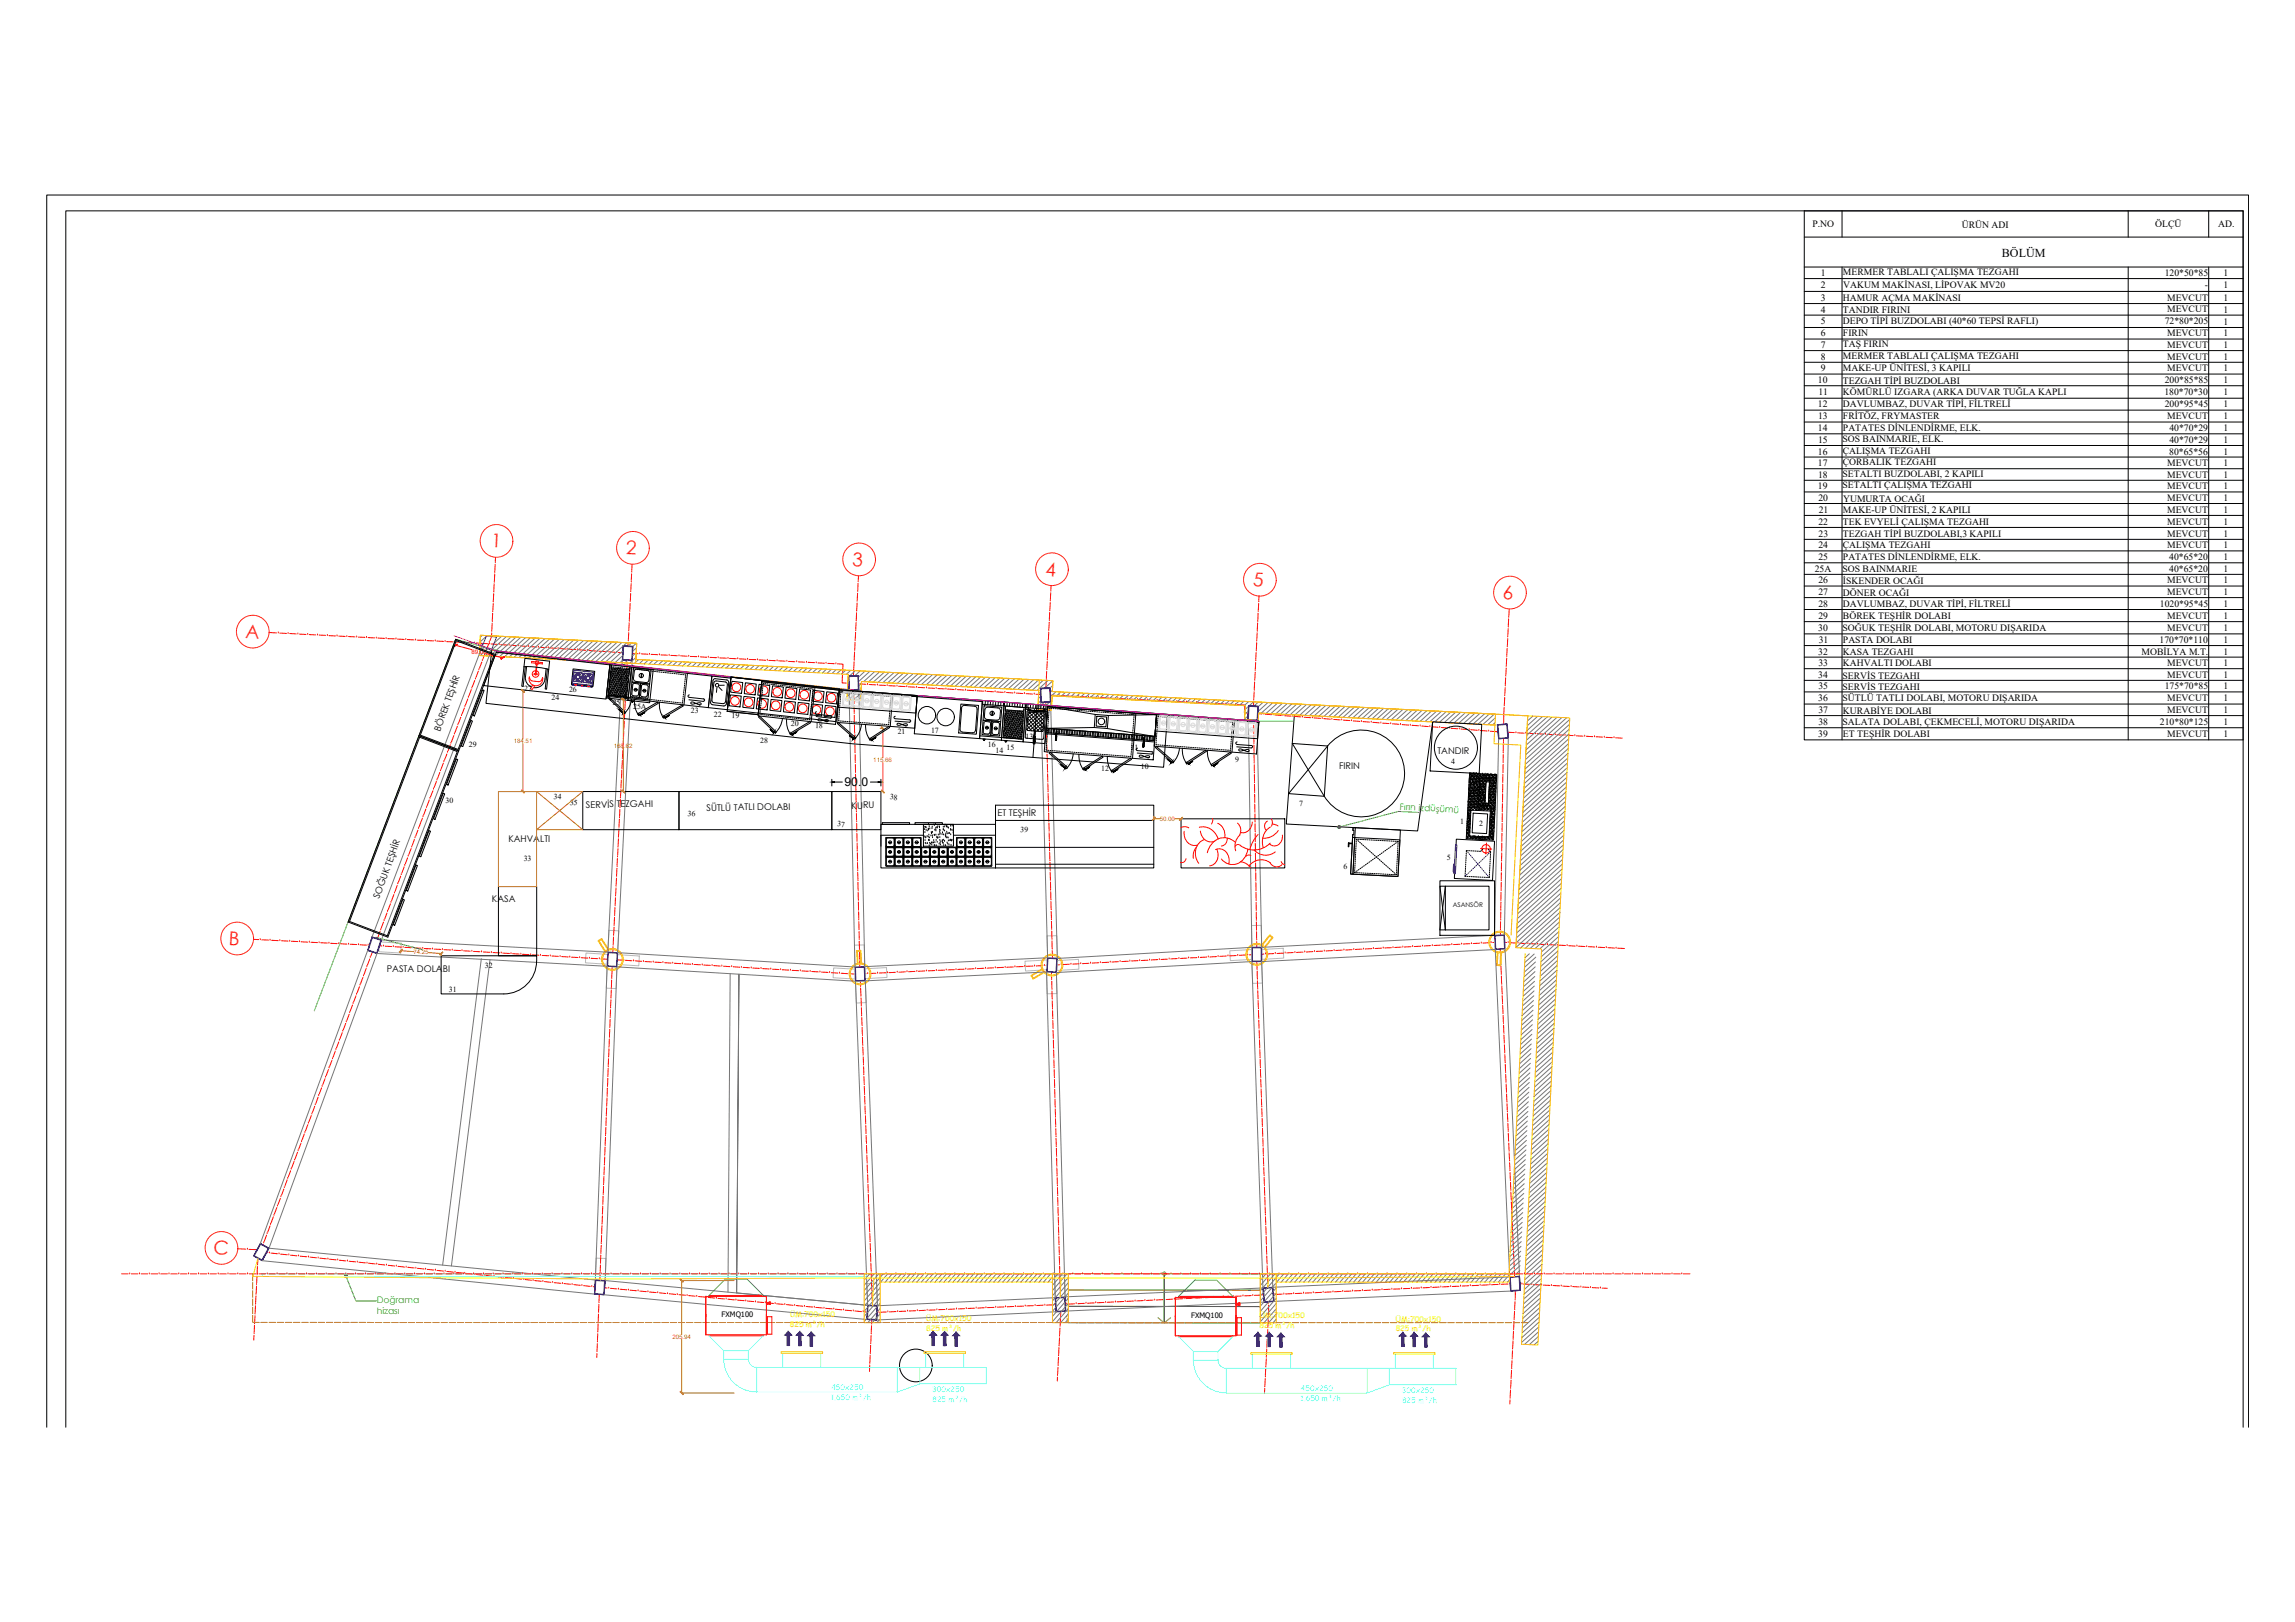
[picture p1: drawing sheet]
<svg xmlns="http://www.w3.org/2000/svg" width="841mm" height="594mm" viewBox="0 0 841 594" stroke-linecap="round" stroke-linejoin="round" font-family="sans-serif">
<defs><g id="words">
<g font-size="7" fill="#ff3f00">
<text x="179.9" y="200.5" transform="rotate(3 179.9 200.5)">1</text>
<text x="229.4" y="203.1" transform="rotate(3 229.4 203.1)">2</text>
<text x="312.3" y="207.3" transform="rotate(3 312.3 207.3)">3</text>
<text x="383" y="210.9" transform="rotate(3 383 210.9)">4</text>
<text x="459.1" y="214.6" transform="rotate(3 459.1 214.6)">5</text>
<text x="550.6" y="219.4" transform="rotate(3 550.6 219.4)">6</text>
<text x="89.9" y="233.7" transform="rotate(3 89.9 233.7)">A</text>
<text x="83.7" y="346" transform="rotate(3 83.7 346)">B</text>
<text x="78.2" y="459.5" transform="rotate(3 78.2 459.5)">C</text>
</g>
<text font-size="4.5" x="309.5" y="288">90.0</text>
<text font-size="4.4" x="733.6" y="94.1">BÖLÜM</text>
<g font-size="3.5">
<text x="664.2" y="83.2">P.NO</text>
<text x="718.9" y="83.5">ÜRÜN ADI</text>
<text x="789.8" y="83.2">ÖLÇÜ</text>
<text x="812.8" y="83.2">AD.</text>
<text x="667.2" y="101.1">1</text>
<text x="675.4" y="100.8">MERMER TABLALI ÇALIŞMA TEZGAHI</text>
<text x="793.3" y="101.1">120*50*85</text>
<text x="814.9" y="101.1">1</text>
<text x="667.2" y="105.6">2</text>
<text x="675.4" y="105.6">VAKUM MAKİNASI, LİPOVAK MV20</text>
<text x="808" y="105.6">-</text>
<text x="814.9" y="105.6">1</text>
<text x="667.3" y="110.1">3</text>
<text x="675.4" y="110.1">HAMUR AÇMA MAKİNASI</text>
<text x="794.2" y="110.1">MEVCUT</text>
<text x="814.9" y="110.2">1</text>
<text x="667.2" y="114.5">4</text>
<text x="667.2" y="118.8">5</text>
<text x="675.3" y="114.5">TANDIR FIRINI</text>
<text x="675.4" y="118.8">DEPO TİPİ BUZDOLABI (40*60 TEPSİ RAFLI)</text>
<text x="793.3" y="118.8">72*80*205</text>
<text x="794.2" y="114.4">MEVCUT</text>
<text x="814.9" y="114.5">1</text>
<text x="814.9" y="118.9">1</text>
<text x="667.2" y="123.2">6</text>
<text x="675.4" y="123.2">FIRIN</text>
<text x="794.2" y="123.2">MEVCUT</text>
<text x="814.9" y="123.2">1</text>
<text x="667.2" y="131.7">8</text>
<text x="667.2" y="127.5">7</text>
<text x="675.3" y="127.2">TAŞ FIRIN</text>
<text x="675.4" y="131.4">MERMER TABLALI ÇALIŞMA TEZGAHI</text>
<text x="794.2" y="127.5">MEVCUT</text>
<text x="794.2" y="131.7">MEVCUT</text>
<text x="814.9" y="127.5">1</text>
<text x="814.9" y="131.8">1</text>
<text x="667.2" y="136">9</text>
<text x="675.4" y="136">MAKE-UP ÜNİTESİ, 3 KAPILI</text>
<text x="794.2" y="136">MEVCUT</text>
<text x="814.9" y="136">1</text>
<text x="666.2" y="140.3">10</text>
<text x="675.3" y="140.6">TEZGAH TİPİ BUZDOLABI</text>
<text x="793.3" y="140.3">200*85*85</text>
<text x="814.9" y="140.3">1</text>
<text x="666.2" y="149.2">12</text>
<text x="666.4" y="144.8">11</text>
<text x="675.4" y="144.7">KÖMÜRLÜ IZGARA (ARKA DUVAR TUĞLA KAPLI</text>
<text x="675.4" y="149.2">DAVLUMBAZ, DUVAR TİPİ, FİLTRELİ</text>
<text x="793.2" y="144.8">180*70*30</text>
<text x="793.3" y="149.2">200*95*45</text>
<text x="814.9" y="144.8">1</text>
<text x="814.9" y="149.2">1</text>
<text x="666.3" y="153.6">13</text>
<text x="675.4" y="153.6">FRİTÖZ, FRYMASTER</text>
<text x="794.2" y="153.6">MEVCUT</text>
<text x="814.9" y="153.6">1</text>
<text x="666.2" y="157.9">14</text>
<text x="675.2" y="161.9">SOS BAINMARIE, ELK.</text>
<text x="675.4" y="157.9">PATATES DİNLENDİRME, ELK.</text>
<text x="795" y="157.9">40*70*29</text>
<text x="814.9" y="157.9">1</text>
<text x="666.2" y="166.5">16</text>
<text x="666.2" y="162.2">15</text>
<text x="675.3" y="166.1">ÇALIŞMA TEZGAHI</text>
<text x="795" y="166.5">80*65*56</text>
<text x="795" y="162.2">40*70*29</text>
<text x="814.9" y="162.2">1</text>
<text x="814.9" y="166.5">1</text>
<text x="666.2" y="170.7">17</text>
<text x="675.3" y="170.4">ÇORBALIK TEZGAHI</text>
<text x="794.2" y="170.7">MEVCUT</text>
<text x="814.9" y="170.7">1</text>
<text x="666.2" y="179.2">19</text>
<text x="666.2" y="175">18</text>
<text x="675.2" y="174.7">SETALTI BUZDOLABI, 2 KAPILI</text>
<text x="675.2" y="178.9">SETALTI ÇALIŞMA TEZGAHI</text>
<text x="794.2" y="175">MEVCUT</text>
<text x="794.2" y="179.2">MEVCUT</text>
<text x="814.9" y="175">1</text>
<text x="814.9" y="179.3">1</text>
<text x="666.4" y="183.5">20</text>
<text x="675.4" y="183.8">YUMURTA OCAĞI</text>
<text x="794.2" y="183.4">MEVCUT</text>
<text x="814.9" y="183.5">1</text>
<text x="666.5" y="187.8">21</text>
<text x="675.4" y="187.8">MAKE-UP ÜNİTESİ, 2 KAPILI</text>
<text x="794.2" y="187.8">MEVCUT</text>
<text x="814.9" y="187.8">1</text>
<text x="666.4" y="192.2">22</text>
<text x="666.4" y="196.5">23</text>
<text x="675.3" y="192.1">TEK EVYELİ ÇALIŞMA TEZGAHI</text>
<text x="675.3" y="196.6">TEZGAH TİPİ BUZDOLABI,3 KAPILI</text>
<text x="794.2" y="192.2">MEVCUT</text>
<text x="794.2" y="196.5">MEVCUT</text>
<text x="814.9" y="192.2">1</text>
<text x="814.9" y="196.6">1</text>
<text x="666.4" y="200.9">24</text>
<text x="675.3" y="200.5">ÇALIŞMA TEZGAHI</text>
<text x="794.2" y="200.8">MEVCUT</text>
<text x="814.9" y="200.9">1</text>
<text x="665" y="209.4">25A</text>
<text x="666.4" y="205.2">25</text>
<text x="675.2" y="209.4">SOS BAINMARIE</text>
<text x="675.4" y="205.2">PATATES DİNLENDİRME, ELK.</text>
<text x="795" y="205.2">40*65*20</text>
<text x="795" y="209.4">40*65*20</text>
<text x="814.9" y="205.2">1</text>
<text x="814.9" y="209.5">1</text>
<text x="666.4" y="213.7">26</text>
<text x="675.3" y="214">İSKENDER OCAĞI</text>
<text x="794.2" y="213.7">MEVCUT</text>
<text x="814.9" y="213.7">1</text>
<text x="666.4" y="217.9">27</text>
<text x="675.4" y="218.2">DÖNER OCAĞI</text>
<text x="794.2" y="217.9">MEVCUT</text>
<text x="814.9" y="217.9">1</text>
<text x="666.4" y="226.6">29</text>
<text x="666.4" y="222.2">28</text>
<text x="675.4" y="222.3">DAVLUMBAZ, DUVAR TİPİ, FİLTRELİ</text>
<text x="675.4" y="226.6">BÖREK TEŞHİR DOLABI</text>
<text x="791.5" y="222.2">1020*95*45</text>
<text x="794.2" y="226.6">MEVCUT</text>
<text x="814.9" y="222.3">1</text>
<text x="814.9" y="226.7">1</text>
<text x="666.3" y="231.1">30</text>
<text x="675.2" y="231.1">SOĞUK TEŞHİR DOLABI, MOTORU DIŞARIDA</text>
<text x="794.2" y="231.1">MEVCUT</text>
<text x="814.9" y="231.1">1</text>
<text x="666.3" y="239.7">32</text>
<text x="666.5" y="235.5">31</text>
<text x="675.4" y="235.5">PASTA DOLABI</text>
<text x="675.4" y="239.7">KASA TEZGAHI</text>
<text x="791.4" y="235.5">170*70*110</text>
<text x="814.9" y="235.5">1</text>
<text x="814.9" y="239.7">1</text>
<text x="666.4" y="244">33</text>
<text x="675.4" y="244">KAHVALTI DOLABI</text>
<text x="784.8" y="240">MOBİLYA M.T.</text>
<text x="794.2" y="244">MEVCUT</text>
<text x="814.9" y="244">1</text>
<text x="666.3" y="248.3">34</text>
<text x="675.2" y="248.5">SERVİS TEZGAHI</text>
<text x="794.2" y="248.2">MEVCUT</text>
<text x="814.9" y="248.3">1</text>
<text x="666.3" y="256.8">36</text>
<text x="666.4" y="252.5">35</text>
<text x="675.2" y="252.7">SERVİS TEZGAHI</text>
<text x="675.2" y="256.8">SÜTLÜ TATLI DOLABI, MOTORU DIŞARIDA</text>
<text x="793.3" y="252.5">175*70*85</text>
<text x="794.2" y="256.8">MEVCUT</text>
<text x="814.9" y="252.5">1</text>
<text x="814.9" y="256.9">1</text>
<text x="666.4" y="261.2">37</text>
<text x="675.4" y="261.4">KURABİYE DOLABI</text>
<text x="794.2" y="261.2">MEVCUT</text>
<text x="814.9" y="261.2">1</text>
<text x="666.3" y="269.9">39</text>
<text x="666.4" y="265.5">38</text>
<text x="675.2" y="265.5">SALATA DOLABI, ÇEKMECELİ, MOTORU DIŞARIDA</text>
<text x="675.4" y="269.9">ET TEŞHİR DOLABI</text>
<text x="791.5" y="265.5">210*80*125</text>
<text x="794.2" y="269.9">MEVCUT</text>
<text x="814.9" y="265.5">1</text>
<text x="814.9" y="270">1</text>
</g>
<g font-size="3.4">
<text x="161.3" y="268.1" transform="rotate(-70 161.3 268.1)">BÖREK TEŞHİR</text>
<text x="526.7" y="276">TANDIR</text>
<text x="490.7" y="281.6">FIRIN</text>
<text x="214.7" y="295.9" transform="rotate(-1 214.7 295.9)">SERVİS TEZGAHI</text>
<text x="258.9" y="297" transform="rotate(-1 258.9 297)">SÜTLÜ TATLI DOLABI</text>
<text x="312.1" y="296.2" transform="rotate(-1 312.1 296.2)">KURU</text>
<text x="365.6" y="298.9">ET TEŞHİR</text>
<text x="186.3" y="308.4">KAHVALTI</text>
<text x="139" y="329.4" transform="rotate(-70 139 329.4)">SOĞUK TEŞHİR</text>
<text x="180.3" y="330.4">KASA</text>
<text x="141.8" y="356.1">PASTA DOLABI</text>
</g>
<g font-size="3.3" fill="#37dd00">
<text x="512.9" y="296.6" transform="rotate(3 512.9 296.6)">Fırın izdüşümü</text>
<text x="138" y="477.2">Doğrama</text>
<text x="138.1" y="481.3">hizası</text>
</g>
<g font-size="2.9">
<text x="192.1" y="253">27</text>
<text x="202.1" y="256.5">24</text>
<text x="208.5" y="253.3">26</text>
<text x="224.5" y="258">25</text>
<text x="232" y="259.6">25A</text>
<text x="253.1" y="261.2">23</text>
<text x="261.6" y="262.7">22</text>
<text x="268.1" y="262.9" transform="rotate(2 268.1 262.9)">19</text>
<text x="289.8" y="265.7" transform="rotate(2 289.8 265.7)">20</text>
<text x="298.7" y="266.6" transform="rotate(3 298.7 266.6)">18</text>
<text x="329" y="268.9" transform="rotate(-2 329 268.9)">21</text>
<text x="341.2" y="268.6">17</text>
<text x="171.8" y="273.6">29</text>
<text x="278.6" y="272.1">28</text>
<text x="362" y="273.7">16</text>
<text x="364.9" y="275.9">14</text>
<text x="368.8" y="274.6">15</text>
<text x="375.9" y="270.7">13</text>
<text x="414.3" y="274.6">11</text>
<text x="418.1" y="281.7">10</text>
<text x="452.6" y="279.2">9</text>
<text x="531.7" y="279.7">4</text>
<text x="403.6" y="282.3">12</text>
<text x="202.8" y="292.6" transform="rotate(4 202.8 292.6)">34</text>
<text x="326" y="292.7" transform="rotate(4 326 292.7)">38</text>
<text x="542.1" y="292.1">3</text>
<text x="163.2" y="294.2">30</text>
<text x="208.8" y="294.9" transform="rotate(4 208.8 294.9)">35</text>
<text x="252" y="298.7" transform="rotate(4 252 298.7)">36</text>
<text x="476.1" y="295.1">7</text>
<text x="306.7" y="302.7" transform="rotate(4 306.7 302.7)">37</text>
<text x="373.9" y="304.8" transform="rotate(4 373.9 304.8)">39</text>
<text x="535" y="301.6">1</text>
<text x="542" y="302.5">2</text>
<text x="191.9" y="315.4">33</text>
<text x="530.2" y="315">5</text>
<text x="492.3" y="318.2">6</text>
<text x="177.7" y="354.5">32</text>
<text x="164.5" y="363.4">31</text>
</g>
<g font-size="2.8">
<text x="264.4" y="482.4">FXMQ100</text>
<text x="436.5" y="482.7">FXMQ100</text>
</g>
<g font-size="2.8" fill="#bfff00">
<text x="289.4" y="482.5">ÜM:700x150</text>
<text x="339.3" y="483.8">ÜM:700x150</text>
<text x="461.5" y="482.9">ÜM:700x150</text>
<text x="511.4" y="484.1">ÜM:700x150</text>
<text x="289.5" y="486.1">825 m³/h</text>
<text x="339.4" y="487.3">825 m³/h</text>
<text x="461.5" y="486.4">825 m³/h</text>
<text x="511.5" y="487.7">825 m³/h</text>
</g>
<g font-size="2.8" fill="#7fffff">
<text x="304.7" y="509.2">450x250</text>
<text x="341.7" y="510">300x250</text>
<text x="476.7" y="509.5">450x250</text>
<text x="304.5" y="512.7">1.650 m³/h</text>
<text x="341.7" y="513.5">825 m³/h</text>
<text x="476.6" y="513">1.650 m³/h</text>
<text x="513.7" y="510.3">300x250</text>
<text x="513.8" y="513.9">825 m³/h</text>
</g>
<text font-size="2.4" x="532.4" y="332.3">ASANSÖR</text>
<text font-size="2.2" fill="#f00" x="172.8" y="239.5">89.00</text>
<g font-size="2.2" fill="#dd6e00">
<text x="188.3" y="272.2">184.51</text>
<text x="224.9" y="273.8">168.62</text>
<text x="320" y="279.1">115.66</text>
<text x="425" y="300.7">50.00</text>
<text x="151.5" y="349.5">74.25</text>
<text x="246.4" y="490.4">205.94</text>
</g>
</g></defs>
<!-- layer: 0 -->
<g fill="none" stroke="#000" stroke-width=".37">
<path d="M661.2 77.2h160.8v193.8h-160.8zM675 77.2v9.6M779.9 77.2v9.6M809.4 77.2v9.6M661.2 86.8h160.8M661.2 97.8h160.8M675 97.8v173.2M779.9 97.8v173.2M809.4 97.8v173.2M661.2 102h160.8M661.2 106.7h160.8M661.2 111.2h160.8"/>
<path d="M661.2 115.4h160.8M661.2 119.9h160.8M661.2 124.2h160.8M661.2 128.4h160.8M661.2 132.7h160.8M661.2 137h160.8M661.2 141.3h160.8M661.2 145.9h160.8M661.2 150.2h160.8M661.2 154.6h160.8M661.2 158.9h160.8M661.2 163.2h160.8"/>
<path d="M661.2 167.4h160.8M661.2 171.7h160.8M661.2 175.9h160.8M661.2 180.2h160.8M661.2 184.4h160.8M661.2 188.8h160.8M661.2 193.2h160.8M661.2 197.5h160.8M661.2 201.8h160.8M661.2 206.1h160.8M661.2 210.4h160.8M661.2 214.6h160.8"/>
<path d="M661.2 218.9h160.8M167 234.2l14.6 5.5-13.5 35.3-14.6-5.5zM167.2 234.7l13.8 5.2-13.1 34.6-13.9-5.2zM180.2 238.3l-2.1 19.3 134.3 14.8 114 8.6 1.4-19.3M182 238.5l41.5 4.6-1.4 12.9-44.9-4.9zM182 238.5l41.5 4.6v.4l-41.7-4.6zM661.2 223.2h160.8M661.2 227.7h160.8M661.2 232.2h160.8M661.2 236.4h160.8M176.9 252.7l.5 .2-3.6 9.3-.5-.2zM266.6 259.9l1.3-11.9 11.3 1.3-1.4 12.5-11.3-1.3"/>
<path d="M267.7 254.5l3.9 .4-.4 4-4-.4zM267.9 248l39.7 4.4-1.3 11.9-39.7-4.4zM267.9 248l11.3 1.3-1.4 12.5-11.3-1.3zM268.2 249.5l4 .5-.5 4-4-.5zM272.6 255.1l4 .4-.4 4-4-.4zM273.2 250.1l3.9 .4-.4 4-4-.4zM277.6 255.6l3.9 .4-.4 4-4-.4zM278.2 250.6l3.9 .5-.4 4-4-.5zM282.6 256.2l3.9 .4-.4 4-4-.4zM283.1 251.2l4 .4-.5 4-3.9-.4zM287.5 256.7l4 .4-.4 4-4-.4zM288.1 251.7l3.9 .5-.4 4-4-.5z"/>
<path d="M292.5 257.3l4 .4-.5 4-4-.4zM293.1 252.3l3.9 .4-.4 4-4-.4zM297.5 257.8l3.9 .4-.4 4-4-.4zM298 252.8l4 .5-.4 4-4-.5zM302.5 258.4l3.9 .4-.4 4-4-.4zM303 253.4l3.9 .4-.4 4-4-.4zM336.1 254.8l23.9 1.8-1 13.9-23.9-1.8zM336.1 254.8l23.9 1.8v.4l-23.9-1.8zM380 258.1l-1.5 19.3M383.9 258.4l40 3-.1 .4-39.9-3zM661.2 240.7h160.8M661.2 244.9h160.8"/>
<path d="M661.2 249.2h160.8M661.2 253.4h160.8M661.2 257.9h160.8M153.5 269.5l14.6 5.5-26 68.3-14.5-5.6zM153.8 270l13.8 5.3-25.7 67.4-13.8-5.2zM167.2 278l.6 .2-3.6 9.3-.6-.2zM172.6 263.9l.5 .2-3.5 9.3-.6-.2zM474.3 261.8l-2.9 40 48.1 2.5 5.5-39.9M486.5 273.2l-12.9-.9 11.7 19.3a15.9 15.9 0 0 0 23.3 4.2 15.9 15.9 0 0 0 1.6-23.6 15.9 15.9 0 0 0-23.7 1M486.5 273.2l-1.2 18.4-13.1-.9zM525 264.4l18 .9-.9 18-18-.9zM661.2 262.1h160.8"/>
<path d="M661.2 266.5h160.8M162.4 290.5l.6 .3-3.6 9.3-.5-.2zM213.6 289.9h35.2v14h-35.2zM248.8 289.9h56v14h-56zM304.8 289.9h18v14h-18zM304.8 285.4v2.5M305.8 286.4h2.9M319 286.4h2.8M322.8 285.4v2.5M364.8 294.9h58v23h-58zM432.8 299.9h38v18h-38zM537.9 297.7h.1"/>
<path d="M537.9 298h.1M537.9 297h.1M537.9 296.1h.1M538 298.6h.1M538 299.6h.1M538 299.1h.1M538 293.7h.1M538 298.1h.1M538 295h.1M538 293.9h.1M538 298.2h.1M538 296.6h.1"/>
<path d="M538.1 295.1h.1M538.1 296h.1M538.1 298.7h.1M538.1 294.6h.1M538.1 293.7h.1M538.2 299.9h.1M538.2 291.9h.1M538.2 290.8h.1M538.2 297.1h.1M538.2 292.2h.1M538.2 295.2h.1M538.2 297.6h.1"/>
<path d="M538.2 299.1h.1M538.2 298.4h.1M538.2 298h.1M538.3 296.9h.1M538.3 296.1h.1M538.3 295.3h.1M538.3 292.9h.1M538.3 299.6h.1M538.3 292.2h.1M538.3 290.7h.1M538.3 289.2h.1M538.3 294.5h.1"/>
<path d="M538.3 293.8h.1M538.3 293h.1M538.3 288.8h.1M538.3 294.7h.1M538.3 290.6h.1M538.3 291.4h.1M538.3 296h.1M538.3 293.1h.1M538.3 289.3h.1M538.3 287.8h.1M538.3 299.9h.1M538.4 289.9h.1"/>
<path d="M538.4 289.1h.1M538.4 288.3h.1M538.4 294.9h.1M538.4 289.8h.1M538.4 299.7h.1M538.4 295.6h.1M538.4 298.5h.1M538.4 287.6h.1M538.4 286.8h.1M538.4 286.1h.1M538.4 285.6h.1M538.4 286.6h.1"/>
<path d="M538.4 298.1h.1M538.4 290.7h.1M538.4 286.3h.1M538.4 297h.1M538.5 285.3h.1M538.5 297h.1M538.5 292.9h.1M538.5 289.1h.1M538.5 295.5h.1M538.5 286.7h.1M538.5 291.8h.1M538.5 297.1h.1"/>
<path d="M538.5 294.1h.1M538.6 299h.1M538.6 295.8h.1M538.6 291.6h.1M538.6 283.4h.1M538.6 283.2l9.9 .5-1.2 24-10-.5zM538.6 293.9h.1M538.6 289.7h.1M538.6 286.7h.1M538.6 294.1h.1M538.6 292.6h.1M538.6 291.1h.1"/>
<path d="M538.6 283.6h.1M538.6 288.7h.1M538.6 285.1h.1M538.7 299.6h.1M538.7 298.8h.1M538.7 297h.1M538.7 295.9h.1M538.7 296.6h.1M538.7 291.2h.1M538.7 289.6h.1M538.7 297.3h.1M538.7 296.5h.1"/>
<path d="M538.7 286.7h.1M538.7 298h.1M538.7 290.8h.1M538.7 287.6h.1M538.7 299.1h.1M538.7 291.7h.1M538.7 288.1h.1M538.8 295.7h.1M538.8 295h.1M538.8 294.2h.1M538.8 285.6h.1M538.8 298h.1"/>
<path d="M538.8 290.1h.1M538.8 288.2h.1M538.8 286.7h.1M538.8 298.9h.1M538.8 293.4h.1M538.8 292.6h.1M538.8 291.9h.1M538.8 293.8h.1M538.8 292.8h.1M538.8 285.2h.1M538.8 297.4h.1M538.8 291.1h.1"/>
<path d="M538.8 290.3h.1M538.8 289.5h.1M538.8 287.7h.1M538.8 283.6h.1M538.8 296.8h.1M538.8 283.7h.1M538.8 295.9h.1M538.9 288.8h.1M538.9 288h.1M538.9 287.2h.1M538.9 294.9h.1M538.9 287.8h.1"/>
<path d="M538.9 295.2h.1M538.9 285.3h.1M538.9 286.5h.1M538.9 285.7h.1M538.9 284.9h.1M538.9 290.8h.1M538.9 289.7h.1M538.9 286.1h.1M538.9 297.7h.1M538.9 296h.1M538.9 294.4h.1M539 284.2h.1"/>
<path d="M539 283.4h.1M539 284.6h.1M539 288.6h.1M539 292.7h.1M539 293h.1M539 296.9h.1M539 291.8h.1M539 283.7h.1M539 291.1h.1M539 291.5h.1M539 296.7l7.2 .4-.5 9.4-7.1-.3zM539.1 287.7h.1"/>
<path d="M539.1 286.6h.1M539.1 290h.1M539.1 294.9h.1M539.1 293.7h.1M539.1 290.1h.1M539.1 288.6h.1M539.1 293.8h.1M539.1 288.7h.1M539.1 288.8h.1M539.1 284.6h.1M539.1 296.2h.1M539.1 287h.1"/>
<path d="M539.2 284.6h.1M539.2 283.5h.1M539.2 287.1h.1M539.2 285.6h.1M539.2 295.9h.1M539.2 291.8h.1M539.2 284.1h.1M539.3 285.6h.1M539.3 290.7h.1M539.3 293.8h.1M539.3 289.7h.1M539.3 296.3h.1"/>
<path d="M539.3 296.1h.1M539.3 295.3h.1M539.3 294.6h.1M539.3 284.7h.1M539.3 292.2h.1M539.3 284.2h.1M539.3 294.8h.1M539.4 293.8h.1M539.4 293h.1M539.4 292.2h.1M539.4 292.8h.1M539.4 288.7h.1"/>
<path d="M539.4 294.7h.1M539.4 293.4h.1M539.4 294.9h.1M539.4 291.5h.1M539.4 290.7h.1M539.4 290h.1M539.4 285.6h.1M539.4 289.8h.1M539.4 291.9h.1M539.4 289.2h.1M539.4 288.4h.1M539.4 287.6h.1"/>
<path d="M539.4 295.9h.1M539.4 294.8h.1M539.4 288.1h.1M539.4 290.4h.1M539.5 286.9h.1M539.5 286.1h.1M539.5 285.3h.1M539.5 285.6h.1M539.5 289.7h.1M539.5 291.9h.1M539.5 288.9h.1M539.5 284.5h.1"/>
<path d="M539.5 283.8h.1M539.5 294.8h.1M539.5 290.7h.1M539.6 292.7h.1M539.6 291.7h.1M539.6 285.8h.1M539.6 293.2h.1M539.6 289h.1M539.6 287.5h.1M539.6 286.6h.1M539.6 284.2h.1M539.7 293.8h.1"/>
<path d="M539.7 295.7h.1M539.7 286.1h.1M539.7 284.5h.1M539.7 296.7h.1M539.7 289.7h.1M539.7 288.6h.1M539.7 286.7h.1M539.7 290.8h.1M539.7 295.2h.1M539.7 283.5h.1M539.7 289.2h.1M539.8 295.8h.1"/>
<path d="M539.8 290.7h.1M539.8 291.7h.1M539.8 292.3h.1M539.8 296.5h.1M539.8 286.6h.1M539.8 285.6h.1M539.8 293.8h.1M539.8 290.8h.1M539.9 295h.1M539.9 294.2h.1M539.9 293.4h.1M539.9 293.8h.1"/>
<path d="M539.9 286.8h.1M539.9 297.8l5.3 .3-.4 7.2-5.3-.3zM539.9 292.7h.1M539.9 291.9h.1M539.9 291.1h.1M539.9 285.2h.1M539.9 296.7h.1M539.9 290.9h.1M539.9 289.3h.1M539.9 290.3h.1M539.9 289.6h.1M539.9 288.8h.1"/>
<path d="M539.9 287.6h.1M539.9 283.5h.1M539.9 287.7h.1M539.9 291.8h.1M539.9 287.8h.1M540 288h.1M540 287.2h.1M540 286.5h.1M540 294.8h.1M540 290.7h.1M540 290.2h.1M540 287.9h.1"/>
<path d="M540 286.4h.1M540 285.7h.1M540 285h.1M540 284.2h.1M540 289.7h.1M540 284.9h.1M540.1 283.4h.1M540.1 284.5h.1M540.1 292.7h.1M540.1 295.6h.1M540.1 287.6h.1M540.1 291.7h.1"/>
<path d="M540.1 287.8h.1M540.1 283.7h.1M540.1 295.2h.1M540.1 294.1h.1M540.2 286.5h.1M540.2 286.2h.1M540.2 292.7h.1M540.2 295.7h.1M540.2 294.8h.1M540.2 293.8h.1M540.2 284.5h.1M540.2 288.6h.1"/>
<path d="M540.2 288.7h.1M540.2 292.8h.1M540.2 291.2h.1M540.3 283.4h.1M540.3 295.8h.1M540.3 283.8h.1M540.3 291.2h.1M540.3 289.7h.1M540.3 296.2h.1M540.3 295.4h.1M540.3 294.6h.1M540.3 291.7h.1"/>
<path d="M540.3 290.6h.1M540.3 293.7h.1M540.3 289.8h.1M540.3 288.3h.1M540.4 293.8h.1M540.4 293.1h.1M540.4 292.3h.1M540.4 285.5h.1M540.4 288.8h.1M540.4 284.7h.1M540.4 286.8h.1M540.4 291.5h.1"/>
<path d="M540.4 290.8h.1M540.4 290h.1M540.4 287.2h.1M540.4 285.3h.1M540.5 289.2h.1M540.5 288.4h.1M540.5 287.7h.1M540.5 287.5h.1M540.5 292.7h.1M540.5 288.6h.1M540.5 286.8h.1M540.5 283.8h.1"/>
<path d="M540.5 286.9h.1M540.5 286.1h.1M540.5 285.4h.1M540.5 295.8h.1M540.5 289.7h.1M540.5 293.8h.1M540.5 294.6h.1M540.5 296.1h.1M540.5 284.6h.1M540.5 294.7h.1M540.5 284.8h.1M540.5 292.2h.1"/>
<path d="M540.5 283.9h.1M540.6 285.5h.1M540.6 284.5h.1M540.6 289.6h.1M540.6 294.6h.1M540.6 293.1h.1M540.6 292.7h.1M540.6 294.7h.1M540.6 291.6h.1M540.7 291.6h.1M540.7 289.8h.1M540.7 285.7h.1"/>
<path d="M540.7 290.1h.1M540.7 286.5h.1M540.7 288.2h.1M540.7 288.6h.1M540.8 293.7h.1M540.8 289.6h.1M540.8 290.7h.1M540.8 287.2h.1M540.8 288.6h.1M540.8 294.9h.1M540.8 288.7h.1M540.8 285.7h.1"/>
<path d="M540.8 283.4h.1M540.8 296.8h.1M540.8 295.8h.1M540.8 285.8h.1M540.8 293.3h.1M540.9 295.8h.1M540.9 295h.1M540.9 296.6h.1M540.9 290.6h.1M540.9 284.2h.1M540.9 285.8h.1M540.9 294.2h.1"/>
<path d="M540.9 293.5h.1M540.9 292.7h.1M540.9 286.5h.1M540.9 285.5h.1M540.9 286.7h.1M540.9 290.8h.1M540.9 296.5h.1M541 291.9h.1M541 291.1h.1M541 290.4h.1M541 293.7h.1M541 292.7h.1"/>
<path d="M541 289.2h.1M541 293.5h.1M541 289.6h.1M541 288.9h.1M541 288.1h.1M541 287.5h.1M541 293.6h.1M541 292h.1M541 287.3h.1M541 286.5h.1M541 285.8h.1M541 283.4h.1"/>
<path d="M541 295.9h.1M541 291.7h.1M541 290.5h.1M541.1 285h.1M541.1 284.2h.1M541.1 283.4h.1M541.1 294.7h.1M541.1 290.6h.1M541.1 289.6h.1M541.1 286.8h.1M541.1 294.3h.1M541.1 289.1h.1"/>
<path d="M541.1 284.4h.1M541.1 285.2h.1M541.1 287.5h.1M541.2 296.8h.1M541.2 287.5h.1M541.2 286.4h.1M541.2 291.6h.1M541.2 287.8h.1M541.2 291.9h.1M541.2 287.6h.1M541.2 286.1h.1M541.3 294.7h.1"/>
<path d="M541.3 290.3h.1M541.3 296.8h.1M541.3 293.7h.1M541.3 292.7h.1M541.3 295.3h.1M541.3 284.7h.1M541.3 284.4h.1M541.3 288.5h.1M541.3 287.8h.1M541.3 283.7h.1M541.3 293.9h.1M541.4 296.2h.1"/>
<path d="M541.4 295.7h.1M541.4 286.2h.1M541.4 295.4h.1M541.4 292.4h.1M541.4 294.7h.1M541.4 293.8h.1M541.4 290.5h.1M541.5 293.1h.1M541.5 292.3h.1M541.5 291.6h.1M541.5 285.4h.1M541.5 288.8h.1"/>
<path d="M541.5 292.9h.1M541.5 292.5h.1M541.5 290.9h.1M541.5 289.4h.1M541.5 290.8h.1M541.5 290h.1M541.5 289.2h.1M541.5 292.6h.1M541.5 283.9h.1M541.5 291.3h.1M541.6 288.5h.1M541.6 287.7h.1"/>
<path d="M541.6 286.9h.1M541.6 287.5h.1M541.6 289.5h.1M541.6 288h.1M541.6 286.1h.1M541.6 285.4h.1M541.6 284.6h.1M541.6 295.7h.1M541.6 294.7h.1M541.6 293.8h.1M541.6 286.5h.1M541.6 283.9h.1"/>
<path d="M541.6 288.9h.1M541.6 284.7h.1M541.6 296.3h.1M541.6 285h.1M541.7 285.4h.1M541.7 284.4h.1M541.7 287.2h.1M541.7 283.5h.1M541.7 295.8h.1M541.7 296.7h.1M541.7 292.6h.1M541.7 291.6h.1"/>
<path d="M541.7 289.8h.1M541.7 293.9h.1M541.7 294.3h.1M541.8 286.4h.1M541.8 284.9h.1M541.8 283.6h.1M541.8 292.3h.1M541.8 294.3h.1M541.8 292.8h.1M541.8 291.3h.1M541.9 293.6h.1M541.9 289.5h.1"/>
<path d="M541.9 288.5h.1M541.9 294.8h.1M541.9 296.6h.1M541.9 295.8h.1M541.9 289.9h.1M541.9 285.8h.1M541.9 291.4h.1M541.9 295.1h.1M541.9 294.3h.1M541.9 293.5h.1M541.9 296.7h.1M541.9 295.7h.1"/>
<path d="M541.9 288.3h.1M542 292.7h.1M542 292h.1M542 291.2h.1M542 286.4h.1M542 285.4h.1M542 290.5h.1M542 288.4h.1M542 286.9h.1M542 290.4h.1M542 289.7h.1M542 288.9h.1"/>
<path d="M542 290.8h.1M542 294.9h.1M542.1 288.1h.1M542.1 287.4h.1M542.1 286.6h.1M542.1 285.8h.1M542.1 293.6h.1M542.1 292.6h.1M542.1 285.9h.1M542.1 283.9h.1M542.1 293.3h.1M542.1 296.1h.1"/>
<path d="M542.1 285h.1M542.1 284.3h.1M542.1 283.5h.1M542.1 295.8h.1M542.1 285.5h.1M542.1 294.6h.1M542.1 286.8h.1M542.1 296.2h.1M542.2 290.5h.1M542.2 289.5h.1M542.2 290.9h.1M542.2 293.2h.1"/>
<path d="M542.2 284.3h.1M542.2 296.7h.1M542.2 289.3h.1M542.2 293.3h.1M542.2 291.7h.1M542.3 291.5h.1M542.3 295.9h.1M542.3 291.8h.1M542.3 290.2h.1M542.3 285l3.6 .2-.5 9.9-3.6-.1zM542.3 287.4h.1M542.3 286.4h.1"/>
<path d="M542.3 286.9h.1M542.3 294.3h.1M542.3 290.3h.1M542.3 288.8h.1M542.4 294.6h.1M542.4 293.6h.1M542.4 285.3h.1M542.4 287.3h.1M542.4 288.4h.1M542.4 296.8h.1M542.4 285.8h.1M542.4 284.3h.1"/>
<path d="M542.4 296.2h.1M542.4 295.5h.1M542.4 287.8h.1M542.4 291.9h.1M542.5 294.7h.1M542.5 293.9h.1M542.5 293.1h.1M542.5 295.6h.1M542.5 291.5h.1M542.5 290.5h.1M542.5 290.3h.1M542.5 296.6h.1"/>
<path d="M542.5 292.4h.1M542.5 291.6h.1M542.5 290.8h.1M542.5 285.3h.1M542.5 284.4h.1M542.5 295h.1M542.6 290h.1M542.6 289.3h.1M542.6 288.5h.1M542.6 292.8h.1M542.6 295.1h.1M542.6 293.6h.1"/>
<path d="M542.6 287.8h.1M542.6 286.9h.1M542.6 286.2h.1M542.6 287.4h.1M542.6 292.5h.1M542.6 288.4h.1M542.6 287.9h.1M542.6 283.8h.1M542.6 295.3h.1M542.6 292.1h.1M542.7 285.4h.1M542.7 284.7h.1"/>
<path d="M542.7 283.9h.1M542.7 286.3h.1M542.7 290.6h.1M542.7 295.6h.1M542.7 294.6h.1M542.7 288.8h.1M542.7 293h.1M542.7 292.2h.1M542.7 289.2h.1M542.7 285.3h.1M542.7 284.3h.1M542.7 289.4h.1"/>
<path d="M542.7 291.3h.1M542.8 296.6h.1M542.8 289.2h.1M542.8 287.7h.1M542.8 286.2h.1M542.8 292.5h.1M542.8 291.5h.1M542.8 293.8h.1M542.9 286.3h.1M542.9 288.9h.1M542.9 284.8h.1M542.9 296.3h.1"/>
<path d="M542.9 284.7h.1M542.9 293.5h.1M542.9 287.3h.1M542.9 295.5h.1M543 296.6h.1M543 289.4h.1M543 288.4h.1M543 294h.1M543 295.8h.1M543 295.1h.1M543 294.3h.1M543 295.6h.1"/>
<path d="M543 289.8h.1M543 292.5h.1M543 293.6h.1M543 292.7h.1M543 292h.1M543 290.4h.1M543 284.9h.1M543 292.3h.1M543 294.1h.1M543 291h.1M543.1 291.2h.1M543.1 290.5h.1"/>
<path d="M543.1 289.7h.1M543.1 286.3h.1M543.1 285.3h.1M543.1 294.9h.1M543.1 288.9h.1M543.1 288.1h.1M543.1 287.4h.1M543.1 293.5h.1M543.1 292.5h.1M543.1 285.8h.1M543.1 291.1h.1M543.1 289.5h.1"/>
<path d="M543.2 286.6h.1M543.2 285.8h.1M543.2 285h.1M543.2 287.3h.1M543.2 290h.1M543.2 288.1h.1M543.2 284.3h.1M543.2 283.5h.1M543.2 288.3h.1M543.2 294.5h.1M543.2 290.4h.1M543.2 289.4h.1"/>
<path d="M543.2 290.8h.1M543.2 295h.1M543.2 285.1h.1M543.3 284.2h.1M543.3 285.9h.1M543.3 283.6h.1M543.3 293.3h.1M543.3 295.8h.1M543.3 285.2h.1M543.3 296.6h.1M543.3 284.3h.1M543.4 286.3h.1"/>
<path d="M543.4 291.4h.1M543.4 287.3h.1M543.4 295.9h.1M543.4 294.4h.1M543.4 292.9h.1M543.4 291h.1M543.4 286.9h.1M543.5 296.3h.1M543.5 294.5h.1M543.5 293.5h.1M543.5 289.4h.1M543.5 293h.1"/>
<path d="M543.5 291.4h.1M543.5 284.2h.1M543.5 295.5h.1M543.5 294.7h.1M543.5 294h.1M543.5 288.3h.1M543.5 289.9h.1M543.5 293.2h.1M543.5 292.4h.1M543.5 291.6h.1M543.5 291.9h.1M543.5 296h.1"/>
<path d="M543.5 290h.1M543.5 288.5h.1M543.6 290.9h.1M543.6 290.1h.1M543.6 289.3h.1M543.6 291.4h.1M543.6 290.4h.1M543.6 286.9h.1M543.6 294.4h.1M543.6 287h.1M543.6 288.6h.1M543.6 287.8h.1"/>
<path d="M543.6 285.2h.1M543.6 285.3h.1M543.6 296.9h.1M543.7 286.3h.1M543.7 285.5h.1M543.7 284.7h.1M543.7 292.5h.1M543.7 292h.1M543.7 287.9h.1M543.7 284h.1M543.7 283.9h.1M543.7 288.3h.1"/>
<path d="M543.7 287.3h.1M543.7 290.4h.1M543.7 296.3h.1M543.7 294.8h.1M543.8 295.5h.1M543.8 294.5h.1M543.8 284.1h.1M543.8 289.3h.1M543.8 292.9h.1M543.8 294.8h.1M543.8 293.3h.1M543.8 285.2h.1"/>
<path d="M543.8 284.2h.1M543.8 288h.1M543.8 283.9h.1M543.8 295.4h.1M543.8 291.8h.1M543.9 296.6h.1M543.9 292.4h.1M543.9 291.4h.1M543.9 286.4h.1M543.9 291.9h.1M543.9 290.3h.1M543.9 286.2h.1"/>
<path d="M543.9 288.9h.1M544 288.9h.1M544 293h.1M544 287.4h.1M544 296.6h.1M544 295.9h.1M544 293.4h.1M544 289.3h.1M544 288.3h.1M544 291.4h.1M544 284h.1M544 285.9h.1"/>
<path d="M544.1 295.1h.1M544.1 294.4h.1M544.1 293.6h.1M544.1 293.9h.1M544.1 292.8h.1M544.1 292h.1M544.1 291.3h.1M544.1 296.5h.1M544.1 295.5h.1M544.1 284.9h.1M544.1 284.5h.1M544.1 286h.1"/>
<path d="M544.1 290.5h.1M544.1 289.7h.1M544.1 288.9h.1M544.1 286.2h.1M544.1 285.2h.1M544.1 290.3h.1M544.1 296.4h.1M544.1 296.7h.1M544.1 295.2h.1M544.2 288.2h.1M544.2 287.4h.1M544.2 286.7h.1"/>
<path d="M544.2 293.7h.1M544.2 285.8h.1M544.2 285.1h.1M544.2 284.3h.1M544.2 293.4h.1M544.2 292.4h.1M544.2 289.9h.1M544.2 292.2h.1M544.3 283.6h.1M544.3 287.2h.1M544.3 292.4h.1M544.3 285h.1"/>
<path d="M544.3 290.7h.1M544.3 294.4h.1M544.3 289.3h.1M544.4 290.3h.1M544.4 289.3h.1M544.4 294.9h.1M544.4 290.8h.1M544.4 287.8h.1M544.4 284.2h.1M544.4 296.5h.1M544.4 290h.1M544.4 285.9h.1"/>
<path d="M544.4 288.4h.1M544.4 286.3h.1M544.5 286.2h.1M544.5 287.2h.1M544.5 284.8h.1M544.5 294.4h.1M544.5 284.9h.1M544.5 295h.1M544.5 295.5h.1M544.6 296.3h.1M544.6 295.5h.1M544.6 294.7h.1"/>
<path d="M544.6 286h.1M544.6 284.1h.1M544.6 284.4h.1M544.6 295.9h.1M544.6 295.6h.1M544.6 286.4h1.2l-.3 8h-1.3zM544.7 285.1h.1M544.7 286.3h.1M544.7 285.5h.1M544.8 284.7h.1M544.8 283.9h.1M544.8 296.1h.1"/>
<path d="M544.8 294.4h.1M544.9 295.4h.1M544.9 285.4h.1M544.9 285.2h.1M544.9 285.1h.1M544.9 284.1h.1M544.9 283.7h.1M544.9 296.9h.1M544.9 296h.1M544.9 296.5h.1M544.9 294.5h.1M545 283.8h.1"/>
<path d="M545 286.1h.1M545 296.7h.1M545 294.5h.1M545.1 296h.1M545.1 295.2h.1M545.1 283.9h.1M545.1 295.5h.1M545.2 296.4h.1M545.2 295.4h.1M545.2 285.9h.1M545.2 285.2h.1M545.2 286.1h.1"/>
<path d="M545.2 285.1h.1M545.2 284h.1M545.2 285.6h.1M545.3 284.4h.1M545.3 283.6h.1M545.3 284.2h.1M545.3 296.3h.1M545.3 285.7h.1M545.4 284.9h.1M545.4 296.5h.1M545.4 294.9h.1M545.5 284.1h.1"/>
<path d="M545.5 296.4h.1M545.5 294.1h.1M545.5 285h.1M545.6 286.1h.1M545.6 296.3h.1M545.6 295h.1M545.6 295.5h.1M545.6 294.8h.1M545.6 294h.1M545.6 294.4h.1M545.6 285.9h.1M545.7 292.5h.1"/>
<path d="M545.7 291.7h.1M545.7 284h.1M545.7 293.3h.1M545.7 286h.1M545.7 284.5h.1M545.7 290.9h.1M545.7 290.2h.1M545.7 289.4h.1M545.7 295.4h.1M545.7 296.8h.1M545.7 288.6h.1M545.7 291.2h.1"/>
<path d="M545.7 284.6h.1M545.7 295.1h.1M545.7 295.2h.1M545.8 286.3h.1M545.8 285.6h.1M545.8 284.7h.1M545.8 285h.1M545.8 293.5h.1M545.8 286.1h.1M545.8 293.8h.1M545.8 284h.1M545.8 292.3h.1"/>
<path d="M545.8 284.5h.1M545.9 288.1h.1M545.9 287.1h.1M545.9 296h.1M545.9 290.8h.1M545.9 295.3h.1M545.9 291.1h.1M545.9 286.9h.1M545.9 292.4h.1M545.9 289.4h.1M546 294.3h.1M546 289.2h.1"/>
<path d="M546 289.5h.1M546 285h.1M546 284h.1M546 292h.1M546 286.4h.1M546 296.1h.1M546 289.4h.1M546 287.9h.1M546 299.8h.1M546 296.4h.1M546 292.2h.1M546 287.1h.1"/>
<path d="M546 294.5h.1M546.1 286.1h.1M546.1 299.1h.1M546.1 291.2h.1M546.1 286.5h.1M546.1 284.9h.1M546.1 296.7h.1M546.1 296h.1M546.1 295.2h.1M546.1 298.4h.1M546.1 285.5h.1M546.1 299.4h.1"/>
<path d="M546.1 297h.1M546.1 295.7h.1M546.2 294.4h.1M546.2 293.6h.1M546.2 292.9h.1M546.2 293.3h.1M546.2 289.2h.1M546.2 288h.1M546.2 299.5h.1M546.2 294.2h.1M546.2 292.1h.1M546.2 291.4h.1"/>
<path d="M546.2 290.5h.1M546.2 288.1h.1M546.2 292.7h.1M546.3 289.8h.1M546.3 289h.1M546.3 288.3h.1M546.3 296.3h.1M546.3 295.3h.1M546.3 294.3h.1M546.3 291.2h.1M546.3 287.5h.1M546.3 286.7h.1"/>
<path d="M546.3 285.9h.1M546.3 286.1h.1M546.3 290.2h.1M546.3 293h.1M546.3 297.2h.1M546.3 285.2h.1M546.3 284.4h.1M546.3 283.6h.1M546.3 285h.1M546.3 297.4h.1M546.3 288.1h.1M546.3 284h.1"/>
<path d="M546.3 295.5h.1M546.3 291.3h.1M546.4 293.3h.1M546.4 292.2h.1M546.4 286.5h.1M546.4 298h.1M546.4 288.3h.1M546.4 287.1h.1M546.4 289h.1M546.4 286.8h.1M546.4 299h.1M546.5 294.3h.1"/>
<path d="M546.5 293.1h.1M546.5 299.4h.1M546.5 285.3h.1M546.5 297.5h.1M546.5 290.2h.1M546.5 289.1h.1M546.5 291.5h.1M546.5 284.1h.1M546.5 285.4h.1M546.5 283.9h.1M546.5 299.1h.1M546.5 296.1h.1"/>
<path d="M546.6 284h.1M546.6 299.5h.1M546.6 297.4h.1M546.6 298.2h.1M546.6 294h.1M546.6 298.7h.1M546.6 297.9h.1M546.6 297.2h.1M546.6 296.3h.1M546.6 291.2h.1M546.6 289.1h.1M546.6 285h.1"/>
<path d="M546.6 296.5h.1M546.6 296.1h.1M546.6 294.6h.1M546.6 293.1h.1M546.6 286h.1M546.6 296.4h.1M546.6 295.6h.1M546.6 294.9h.1M546.6 287h.1M546.6 287.5h.1M546.7 294.1h.1M546.7 293.3h.1"/>
<path d="M546.7 292.5h.1M546.7 298.4h.1M546.7 294.3h.1M546.7 299.1h.1M546.7 293.2h.1M546.7 291.6h.1M546.7 291.8h.1M546.7 291h.1M546.7 290.2h.1M546.7 288.1h.1M546.7 290h.1M546.8 289.4h.1"/>
<path d="M546.8 288.7h.1M546.8 287.9h.1M546.8 283.9h.1M546.8 292.5h.1M546.8 285.1h.1M546.8 287.1h.1M546.8 286.4h.1M546.8 285.6h.1M546.8 295.3h.1M546.8 291.1h.1M546.8 299.4h.1M546.8 284.8h.1"/>
<path d="M546.8 284.1h.1M546.8 285h.1M546.8 290.1h.1M546.8 285.7h.1M546.8 299.2h.1M546.8 295h.1M546.8 297.9h.1M546.9 298.4h.1M546.9 297.3h.1M546.9 286h.1M546.9 287.2h.1M546.9 284.2h.1"/>
<path d="M546.9 297.5h.1M546.9 292.2h.1M546.9 288.1h.1M546.9 288.5h.1M546.9 298h.1M546.9 296.5h.1M546.9 295h.1M547 287h.1M547 291.1h.1M547 299.4h.1M547 284.3h.1M547 295.2h.1"/>
<path d="M547 294.2h.1M547 293.6h.1M547 286.1h.1M547 295h.1M547.1 285h.1M547.1 289.1h.1M547.1 284.5h.1M547.1 292h.1M547.1 283.9h.1M547.1 299.9h.1M547.1 296.3h.1M547.1 296.1h.1"/>
<path d="M547.1 292.1h.1M547.1 290.5h.1M547.1 299.1h.1M547.1 298.3h.1M547.1 297.5h.1M547.1 296.8h.1M547.1 292.2h.1M547.1 291.1h.1M547.1 287h.1M547.1 298.5h.1M547.2 286h.1M547.2 296h.1"/>
<path d="M547.2 295.2h.1M547.2 294.4h.1M547.2 289.5h.1M547.2 299.4h.1M547.2 287.6h.1M547.2 299.8h.1M547.2 293.7h.1M547.2 292.9h.1M547.2 292.2h.1M547.2 298.3h.1M547.2 293.2h.1M547.2 286.1h.1"/>
<path d="M547.2 289.2h.1M547.3 291.4h.1M547.3 290.6h.1M547.3 289.8h.1M547.3 288.1h.1M547.3 292.1h.1M547.3 296.2h.1M547.3 299.9h.1M547.3 298.3h.1M547.3 289.1h.1M547.3 288.3h.1M547.3 287.5h.1"/>
<path d="M547.3 296.3h.1M547.3 287.2h.1M547.3 286.2h.1M547.3 284.7h.1M547.3 294.6h.1M547.3 296.9h.1M547.4 286.7h.1M547.4 286h.1M547.4 285.2h.1M547.4 295.2h.1M547.4 290.1h.1M547.4 285.5h.1"/>
<path d="M547.4 297.1h.1M547.4 296.9h.1M547.4 295.4h.1M547.4 284.5h.1M547.4 284.9h.1M547.4 288.1h.1M547.4 293.9h.1M547.4 297.3h.1M547.4 293.2h.1M547.4 292.2h.1M547.4 299.6h.1M547.4 294h.1"/>
<path d="M547.4 292.4h.1M547.5 292.2h.1M547.5 290.5h.1M547.5 290.9h.1M547.5 287h.1M547.5 293.1h.1M547.5 299.4h.1M547.5 297.2h.1M547.5 289.5h.1M547.6 294.2h.1M547.6 290.1h.1M547.6 288.2h.1"/>
<path d="M547.6 284h.1M547.6 288h.1M547.6 295.6h.1M547.6 291h.1M547.6 289h.1M547.6 286.6h.1M547.7 283.9h.1M547.7 299.5h.1M547.7 298.7h.1M547.7 298h.1M547.7 297.3h.1M547.7 296.2h.1"/>
<path d="M547.7 288.1h.1M547.7 286.5h.1M547.7 298.1h.1M547.7 297.2h.1M547.7 296.4h.1M547.7 295.6h.1M547.7 291.1h.1M547.7 286.9h.1M547.7 293.2h.1M547.7 289.1h.1M547.7 285h.1M547.7 298.8h.1"/>
<path d="M547.7 285.9h.1M547.7 294.9h.1M547.7 294.1h.1M547.7 293.3h.1M547.7 298.3h.1M547.7 291.6h.1M547.7 284.2h.1M547.7 285.1h.1M547.7 295.8h.1M547.8 291h.1M547.8 292.5h.1M547.8 291.8h.1"/>
<path d="M547.8 294.2h.1M547.8 293.1h.1M547.8 294.3h.1M547.8 290.3h.1M547.8 289.4h.1M547.8 288.7h.1M547.8 283.9h.1M547.8 288h.1M547.8 294.1h.1M547.8 295.8h.1M547.8 292.8h.1M547.9 287.9h.1"/>
<path d="M547.9 287.2h.1M547.9 286.4h.1M547.9 295.2h.1M547.9 289.2h.1M547.9 285h.1M547.9 296.6h.1M547.9 285.6h.1M547.9 284.8h.1M547.9 284.1h.1M547.9 291.1h.1M547.9 290h.1M547.9 287.6h.1"/>
<path d="M547.9 292.9h.1M547.9 291.4h.1M547.9 294.2h.1M548 292.6h.1M548 285.2h.1M548 288.4h.1M548 289.9h.1M548 292.1h.1M548 288h.1M548 286.9h.1M548.1 287h.1M548.1 285.4h.1"/>
<path d="M548.1 290.2h.1M548.1 286.1h.1M548.1 283.9h.1M548.2 284.9h.1M548.2 283.9h.1M548.2 289h.1M548.2 288.6h.1M548.2 284h.1M548.3 285.9h.1M548.3 286.2h.1M548.3 284.6h.1M548.4 286h.1"/>
<path d="M548.4 285.3h.1M548.4 284.5h.1M152.4 316.8l.6 .2-3.6 9.4-.5-.2zM157.2 304.2l.6 .2-3.6 9.4-.5-.2zM322.8 301.9h42v16h-42zM338.4 301.9h11v8h-11zM364.8 300.5h58M364.8 310.4h58M364.8 316.5h58M537.4 305.2h.1M537.5 306.5h.1M537.5 305.7h.1"/>
<path d="M537.5 306.3h.1M537.6 304.9h.1M537.6 304.1h.1M537.6 303.4h.1M537.6 302.6h.1M537.6 301.9h.1M537.6 301h.1M537.7 304.3h.1M537.7 303.2h.1M537.7 306.6h.1M537.7 301.7h.1M537.7 306.9h.1"/>
<path d="M537.7 305.3h.1M537.7 307h.1M537.7 305.5h.1M537.8 300.1h.1M537.8 301.2h.1M537.8 302.6h.1M537.8 304h.1M537.8 306.8h.1M537.8 302.5h.1M537.9 302.2h.1M537.9 305.2h.1M537.9 304.1h.1"/>
<path d="M537.9 301h.1M538 305.2h.1M538 304.2h.1M538 302.7h.1M538 301.1h.1M538 306.8h.1M538.1 306.1h.1M538.1 305.3h.1M538.1 304.6h.1M538.1 306.3h.1M538.1 302.1h.1M538.1 301.1h.1"/>
<path d="M538.1 303.6h.1M538.1 303.8h.1M538.1 303h.1M538.1 302.2h.1M538.1 306.2h.1M538.1 305.9h.1M538.2 301.5h.1M538.2 300.7h.1M538.2 303.2h.1M538.2 306h.1M538.2 304.4h.1M538.2 302.9h.1"/>
<path d="M538.3 303.8h.1M538.3 306.3h.1M538.3 305.2h.1M538.3 302.1h.1M538.3 303h.1M538.3 301.4h.1M538.3 300.1h.1M538.3 304.6h.1M538.4 307.2h.1M538.4 300h.1M538.4 303.2h.1M538.4 302.1h.1"/>
<path d="M538.5 304.2h.1M538.5 304.8h.1M538.5 300.7h.1M538.6 306.5h.1M538.6 300.1h.1M538.6 303.2h.1M538.6 306.3h.1M538.6 305h.1M538.6 304.2h.1M538.6 304.8h.1M538.6 303.4h.1M538.6 302.7h.1"/>
<path d="M538.6 301.9h.1M538.6 301.1h.1M538.6 303.3h.1M538.7 300.3h.1M538.7 300.8h.1M538.7 301.8h.1M538.7 301.9h.1M538.7 300.4h.1M538.9 306.7h.1M538.9 307.2h.1M539 306.7h.1M539.1 306.8h.1"/>
<path d="M539.1 306.9h.1M539.3 307.1h.1M539.5 307.2h.1M539.6 307.3h.1M539.7 306.5h.1M539.7 307.2h.1M540 307.1h.1M540.1 307h.1M540.1 306.4h.1M540.2 306.8h.1M540.2 306.4h.1M540.3 306.9h.1"/>
<path d="M540.5 307.1h.1M540.5 306.8h.1M540.7 307.4h.1M540.7 306.5h.1M540.8 307.1h.1M540.9 307.3h.1M540.9 307.1h.1M541 307.2h.1M541.1 307.1h.1M541.2 307h.1M541.4 306.8h.1M541.6 306.9h.1"/>
<path d="M541.6 307h.1M541.7 307.4h.1M541.7 306.6h.1M541.8 306.5h.1M541.9 307h.1M542.1 307.4h.1M542.2 307h.1M542.2 306.9h.1M542.5 307.3h.1M542.6 306.9h.1M542.7 306.9h.1M542.8 307.4h.1"/>
<path d="M542.8 306.6h.1M542.8 307h.1M543 306.9h.1M543.2 306.9h.1M543.3 307.1h.1M543.3 306.6h.1M543.4 307.4h.1M543.4 306.6h.1M543.8 307h.1M543.8 307.4h.1M543.8 306.8h.1M543.8 306.7h.1"/>
<path d="M543.9 306.9h.1M544 306.8h.1M544.1 307.1h.1M544.1 307.4h.1M544.2 307.4h.1M544.4 307.1h.1M544.4 306.8h.1M544.6 307.5h.1M544.9 307.5h.1M544.9 306.7h.1M544.9 306.8h.1M545 306.7h.1"/>
<path d="M545.1 306.8h.1M545.1 307h.1M545.3 307.1h.1M545.4 307.1h.1M545.4 306.7h.1M545.7 307.5h.1M545.8 306h.1M545.8 305h.1M545.8 304.5h.1M545.9 305.7h.1M545.9 304.6h.1M545.9 307.5h.1"/>
<path d="M545.9 306.1h.1M545.9 303h.1M545.9 306.8h.1M546 306h.1M546 305.2h.1M546 304.4h.1M546 306.7h.1M546 301h.1M546 303.1h.1M546 301.6h.1M546 303.7h.1M546 302.9h.1"/>
<path d="M546 302.1h.1M546 302.6h.1M546 301.5h.1M546 303.5h.1M546 301.3h.1M546 300.6h.1M546 300.2h.1M546.1 303.6h.1M546.1 306h.1M546.1 301.1h.1M546.2 306.7h.1M546.2 305.6h.1"/>
<path d="M546.2 306.4h.1M546.2 300.5h.1M546.2 304.9h.1M546.3 306.2h.1M546.3 302h.1M546.3 303.5h.1M546.3 302.5h.1M546.3 304.6h.1M546.3 305h.1M546.3 307.1h.1M546.4 302h.1M546.4 307.2h.1"/>
<path d="M546.4 306.4h.1M546.4 304.6h.1M546.4 300.5h.1M546.4 302.1h.1M546.5 305.6h.1M546.5 304.9h.1M546.5 304.1h.1M546.5 300.5h.1M546.5 303.3h.1M546.5 302.6h.1M546.5 301.8h.1M546.5 306.6h.1"/>
<path d="M546.5 307.2h.1M546.5 303h.1M546.6 301h.1M546.6 300.2h.1M546.6 301.5h.1M546.6 305.6h.1M546.6 306.8h.1M546.6 304.6h.1M546.6 303.5h.1M546.6 305.3h.1M546.7 303.2h.1M546.7 303.8h.1"/>
<path d="M546.7 305.6h.1M546.7 301.6h.1M546.7 303.9h.1M546.7 302.4h.1M546.8 301.5h.1M546.8 300.4h.1M546.8 300.9h.1M546.8 307.7h.1M546.8 304.1h.1M546.8 302.5h.1M546.8 306.6h.1M546.8 301h.1"/>
<path d="M546.9 305.6h.1M546.9 304.2h.1M546.9 300.1h.1M547 307.6h.1M547 306.8h.1M547 304.5h.1M547 302.6h.1M547 307.2h.1M547 306h.1M547 305.2h.1M547 305.7h.1M547.1 303.7h.1"/>
<path d="M547.1 303h.1M547.1 302.2h.1M547.1 306.6h.1M547.1 302.5h.1M547.1 305.1h.1M547.1 305.8h.1M547.1 304.3h.1M547.1 301.4h.1M547.1 300.6h.1M547.1 307.6h.1M547.1 300.2h.1M547.1 302.7h.1"/>
<path d="M547.1 301.3h.1M547.2 303.5h.1M547.2 302.8h.1M547.2 305.2h.1M547.2 301.1h.1M547.3 306.6h.1M547.3 305.5h.1M547.3 303.6h.1M547.3 300.4h.1M547.3 306.1h.1M547.4 303.5h.1M547.4 302.4h.1"/>
<path d="M547.4 301.2h.1M547.4 304.6h.1M547.5 302.1h.1M547.5 300.4h.1M547.5 303.2h.1M547.5 301.7h.1M547.6 301h.1M547.6 300.2h.1M147.6 329.4l.6 .2-3.6 9.3-.5-.2zM182.7 324.7h14v25.4h-14zM527.7 322.6h20v20h-20zM527.7 324.6h2l-2 16h2z"/>
<path d="M529.7 324.6h16v16h-16zM196.6 352a12 12 0 0 1-12 12h-22.9v-13.9h35v2M24.1 522.7v-445.5h797.9v445.5"/>
<circle cx="533.5" cy="273.8" r="7.9"/>
<circle cx="335.6" cy="500.1" r="6"/>
</g>
<!-- layer: 14MIM-BAYRAK -->
<g fill="none" stroke="#bababa" stroke-width=".37">
<path d="M458.6 339l3.6-.1 .2 8-3.6 .1zM139.1 345l8 .5-.3 3.6-8-.5zM214.7 349.1l8 .5-.2 3.6-8-.5zM222.5 353.9l3.6 .2-.3 8-3.6-.2zM223.2 340.8l3.6 .1-.5 8-3.6-.1zM226.3 349.6l8 .6-.2 3.6-8-.6zM305.5 354.5l8 .5-.2 3.6-8-.5zM313.1 346.2l3.6-.1 .2 8-3.6 .1zM313.5 359.4l3.6-.1 .3 7.9-3.6 .2zM316.9 354.9l8-.5 .2 3.6-8 .5zM375.6 352.1l8-.5 .2 3.6-8 .5zM383.5 356l3.6-.1 .2 8-3.6 .1z"/>
<path d="M383.7 342.8l3.6-.1 .2 8-3.6 .1zM387.2 351.8l8-.4 .2 3.6-8 .4zM450.7 348.2l8-.4 .2 3.6-8 .4zM458.8 352.2l3.6-.1 .2 8-3.6 .1zM462.3 347.8l7.9-.5 .2 3.6-7.9 .5zM218.5 460.8l3.6 .1-.3 8-3.6-.1zM317.7 470.1l3.6-.1 .2 8-3.5 .1zM386.5 467.3l3.6-.1 .2 8-3.6 .1z"/>
</g>
<!-- layer: 09MIM-YARDIMCIYAZI -->
<g fill="#37dd00" stroke="#37dd00" stroke-width=".37">
<path d="M126.4 467l.4 .3-.2-.4zM126.4 467l.4 .3h-.5zM126.3 467.3v.2l.5-.2z"/>
<path d="M126.3 467.5l.1 .3 .4-.5zM126.8 467.3l-.1 .5h-.3zM126.8 467.3l-.1 .5h.2z"/>
<path d="M126.8 467.3l.1 .5 .3-.1zM126.8 467.3l.4 .1v.3zM126.8 467.3l.4 .1v-.2z"/>
<path d="M127.1 467l-.3 .3 .4-.1zM126.8 466.9l.3 .1-.3 .3zM126.6 466.9l.2 .4v-.4z"/>
<path d="M490.3 303l.1 .2 .4-.3zM490.4 303.2l.4-.3-.2 .5zM490.8 302.9l-.2 .5h.3z"/>
<path d="M490.8 302.9l.1 .5 .2-.2zM490.8 302.9l.5 .1-.2 .2zM490.8 302.9l.5 .1v-.2z"/>
<path d="M491.1 302.6l-.3 .3 .5-.1zM490.9 302.4l.2 .2-.3 .3zM490.7 302.4l.1 .5 .1-.5z"/>
<path d="M490.4 302.6l.4 .3-.1-.5zM490.4 302.6l.4 .3-.5-.1zM490.3 302.8v.2l.5-.1z"/>
</g>
<path d="M519.9 297.6l-7.5-.4-21.1 5.6M126.9 467.8l3.5 8.7h7.6" fill="none" stroke="#37dd00" stroke-width=".37"/>
<!-- layer: 01MIM-AKSYAZI -->
<g fill="none" stroke="#ff3f00" stroke-width=".37">
<circle cx="182" cy="198.1" r="6"/>
<circle cx="232" cy="200.7" r="6"/>
<circle cx="314.8" cy="204.9" r="6"/>
<circle cx="385.5" cy="208.5" r="6"/>
<circle cx="461.7" cy="212.3" r="6"/>
<circle cx="553.3" cy="217" r="6"/>
<circle cx="92.6" cy="231.3" r="6"/>
<circle cx="86.9" cy="343.7" r="6"/>
<circle cx="81.2" cy="457.1" r="6"/>
</g>
<!-- layer: 01MIM-AKSCIZGI -->
<g fill="none" stroke="#f00" stroke-width=".37">
<path d="M180.9 217.4l-.1 2.5M181 216.8h.1M181.1 213.8l-.1 2.5M181.1 213.2h.1M181.3 209.6h.1M181.3 210.2l-.1 2.5M181.5 206.6l-.2 2.5M181.5 206.1h.1M181.6 204.1l-.1 1.4M231.1 216.7h.1M231.1 217.4l-.1 2.3M231.3 213.8l-.1 2.3"/>
<path d="M231.3 213.2h.1M231.5 210.2l-.2 2.3M231.5 209.6h.1M231.6 206.7l-.1 2.2M314.3 217.3l-.2 2.3M314.3 216.6h.1M314.4 213.7v2.3M314.5 213.1h.1M314.6 210.9l-.1 1.5M385 217.1l-.1 2.4M385.1 216.5h.1M385.2 214.5l-.1 1.4"/>
<path d="M461.4 218.2l-.1 1.6M98.7 231.7l2.7 .1M102 231.8h.1M102.6 231.9l2.4 .1M105.6 232h.1M106.2 232l2.4 .2M109.2 232.2h.1M109.8 232.3l2.4 .1M112.8 232.4h.1M113.4 232.4l2.3 .2M116.4 232.6h.1M117 232.6l2.3 .1"/>
<path d="M120 232.8h.1M120.6 232.8l2.3 .1M123.5 232.9h.1M124.1 233l2.4 .1M127.1 233.1h.1M127.7 233.1l2.4 .2M130.7 233.3h.1M131.3 233.4h2.4M134.3 233.5h.1M134.9 233.5l2.4 .2M137.9 233.7h.1M138.5 233.7l2.4 .1"/>
<path d="M141.5 233.9h.1M142.1 233.9l2.4 .1M145.1 234h.1M145.7 234.1l2.4 .1M148.7 234.2h.1M149.3 234.2l2.4 .2M152.3 234.4h.1M152.9 234.5h2.4M155.9 234.6h.1M156.5 234.6l2.4 .2M159.5 234.8h.1M160.1 234.8l2.4 .1"/>
<path d="M163.1 235h.1M163.7 235l2.4 .1M166.7 235.1h.1M167.3 235.2l2.4 .1M170.3 235.3h.1M170.9 235.3l2.4 .2M173.8 235.5h.1M174.5 235.5l4.3 .3M177.8 239.1l-.8 2.3M178 238.6h.1M179.1 235.8l-.8 2.2M179.3 235.2h.1"/>
<path d="M179.4 235.8h.1M179.9 235.9l2.5 .1M180.2 231.8l-.1 1.3-.5 1.5M180.2 231.2h.1M180.4 228.2l-.2 2.4M180.4 227.6h.1M180.5 224.6l-.1 2.4M180.6 224h.1M180.7 220.4h.1M180.7 221l-.1 2.4M183 236.1h.1M183.5 236.1l2.4 .2"/>
<path d="M186.5 236.3h.1M187.1 236.3l2.4 .2M190.1 236.5h.1M190.7 236.6l2.4 .1M193.7 236.8h.1M194.3 236.8l2.4 .2M197.3 237h.1M197.9 237.1l2.4 .1M200.9 237.3h.1M201.5 237.3l2.4 .2M204.5 237.5h.1M205.1 237.5l2.4 .2"/>
<path d="M208.1 237.8h.1M208.7 237.8l2.4 .1M211.7 238h.1M212.3 238l2.4 .2M215.3 238.2h.1M215.8 238.3l2.5 .1M218.8 238.5h.1M219.4 238.5l2.5 .1M222.4 238.7h.1M223 238.7l2.5 .2M226 238.9h.1M226.6 239l2.5 .2"/>
<path d="M229.6 239.2h.1M230 238.9l-.1 2.4M230.1 238.3h.1M230.2 235.3l-.1 2.4M230.2 234.7h.1M230.2 239.2l3.6 .3M230.4 231.1h.1M230.4 231.7l-.1 2.4M230.6 228.1l-.2 2.4M230.6 227.5h.1M230.7 224.5l-.1 2.4M230.8 223.9h.1"/>
<path d="M230.9 221l-.1 2.3M231 220.3h.1M234.4 239.5h.1M235 239.5l2.4 .1M238 239.7h.1M238.6 239.7l2.4 .1M241.6 239.8h.1M242.2 239.9l2.4 .1M313.2 238.8l-.2 2.4M313.2 238.2h.1M313.3 235.2v2.4M313.4 234.6h.1"/>
<path d="M313.5 231.6l-.1 2.4M313.6 231h.1M313.7 228l-.1 2.4M313.8 227.4h.1M313.9 224.4l-.1 2.4M313.9 223.8h.1M314.1 220.2h.1M314.1 220.9l-.1 2.3M383.9 238.7l-.1 2.4M384 238.1h.1M384.1 235.1l-.1 2.4M384.2 234.5h.1"/>
<path d="M384.3 230.9h.1M384.3 231.5l-.1 2.4M384.5 227.9l-.1 2.4M384.5 227.3h.1M384.7 224.3l-.2 2.4M384.7 223.7h.1M384.9 220.1h.1M384.9 220.7l-.1 2.4M460.3 239l-.1 2.4M460.4 238.4h.1M460.5 234.8h.1M460.5 235.4l-.1 2.4"/>
<path d="M460.7 231.8l-.1 2.4M460.7 231.2h.1M460.9 228.2l-.2 2.4M460.9 227.6h.1M461 224.6v2.4M461.1 224h.1M461.2 221l-.1 2.4M461.3 220.4h.1M552.3 237.5l-.1 2.4M552.4 236.9h.1M552.5 233.3h.1M552.5 233.9l-.1 2.4"/>
<path d="M552.7 230.3l-.1 2.4M552.7 229.7h.1M552.9 226.7l-.2 2.4M552.9 226.1h.1M553.1 223l-.2 2.5M170.2 259.3l-.9 2.2M170.4 258.8h.1M171.4 256l-.8 2.2M171.6 255.4h.1M172.7 252.6l-.8 2.2M172.9 252h.1M174 249.2l-.9 2.3"/>
<path d="M174.2 248.7h.1M175.3 245.8l-.9 2.3M175.5 245.3h.1M176.6 242.5l-.9 2.2M176.8 241.9h.1M229 259.9h.1M229.1 256.9l-.1 2.4M229.2 256.3h.1M229.3 253.3l-.1 2.4M229.3 252.7h.1M229.5 249.1h.1M229.5 249.7l-.1 2.4"/>
<path d="M229.7 245.5h.1M229.7 246.1l-.1 2.4M229.9 242.5l-.2 2.4M229.9 241.9h.1M245.2 240h.1M245.8 240l2.4 .2M248.8 240.2h.1M249.4 240.2l2.4 .1M252.4 240.4h.1M253 240.4l2.4 .1M256 240.6h.1M256.6 240.6l2.4 .1"/>
<path d="M259.6 240.7h.1M260.2 240.8l2.4 .1M263.2 240.9h.1M263.8 241l2.4 .1M266.8 241.1h.1M267.4 241.1l2.4 .2M270.4 241.3h.1M271 241.3l2.4 .1M274 241.5h.1M274.6 241.5l2.4 .1M277.6 241.7h.1M278.2 241.7l2.4 .1"/>
<path d="M281.2 241.8h.1M281.8 241.9l2.4 .1M284.8 242h.1M285.4 242l2.4 .2M288.4 242.2h.1M289 242.2l2.3 .2M292 242.4h.1M292.6 242.4l2.3 .1M295.6 242.6h.1M296.1 242.6l2.4 .1M299.1 242.8h.1M299.7 242.8l2.4 .1"/>
<path d="M302.7 242.9h.1M303.3 243l2.4 .1M306.3 243.1h.1M306.9 243.1l2 .2-.1 2.8M308.7 247.3l-.1 2.8 1.5 .1M308.8 246.7h.1M310.7 250.2h.1M311.3 250.3l2.4 .1M312.8 250.5h.1M312.8 246v4M312.8 245.4h.1M312.8 251.2l.1 2.3"/>
<path d="M312.9 254.1h.1M312.9 254.8l.1 2.3M313 257.7h.1M313 258.4v2.3M313 242.4l-.1 2.4M313 241.8h.1M314.3 250.5h.1M314.9 250.5l2.4 .1M317.9 250.7h.1M318.5 250.7l2.4 .1M321.5 250.9h.1M322.1 250.9l2.4 .2"/>
<path d="M325.1 251.1h.1M325.7 251.1l2.4 .2M328.7 251.3h.1M329.3 251.3l2.4 .2M332.3 251.5h.1M332.9 251.6l2.4 .1M335.9 251.7h.1M336.5 251.8l2.4 .1M339.5 251.9h.1M340.1 252l2.4 .1M343.1 252.2h.1M343.7 252.2l2.4 .1"/>
<path d="M346.7 252.4h.1M347.2 252.4l2.5 .1M350.3 252.6h.1M350.8 252.6l2.5 .1M353.9 252.8h.1M354.4 252.8l2.5 .2M357.4 253h.1M358 253l2.5 .2M361 253.2h.1M361.6 253.2l2.5 .2M364.6 253.4h.1M365.2 253.4l2.5 .2"/>
<path d="M368.2 253.6h.1M368.8 253.6l2.4 .2M371.8 253.8h.1M372.4 253.8l2.4 .2M375.4 254h.1M376 254.1l2.4 .1M379 254.2h.1M379.6 254.3l2.4 .1M382.6 254.4h.1M383.2 254.5l4.3 .2M383.2 257.7h.1M383.2 253.1v3.9"/>
<path d="M383.2 252.4h.1M383.2 258.2l.1 2.4M383.4 249.5l-.1 2.4M383.4 248.8h.1M383.6 245.9l-.2 2.4M383.6 245.3h.1M383.8 241.7h.1M383.8 242.3l-.1 2.4M388.1 254.7h.1M388.7 254.8l2.4 .1M391.7 254.9h.1M392.3 254.9l2.4 .2"/>
<path d="M395.3 255.1h.1M395.9 255.2l2.4 .1M398.9 255.3h.1M399.5 255.3l2.4 .2M402.4 255.5h.1M403.1 255.5l2.4 .1M406 255.7h.1M406.6 255.7l2.5 .1M409.6 255.8h.1M410.2 255.9l2.5 .1M413.2 256h.1M413.8 256l2.4 .2"/>
<path d="M416.8 256.2h.1M417.4 256.3h2.4M420.4 256.4h.1M421 256.4l2.4 .2M424 256.6h.1M424.6 256.6l2.4 .1M427.6 256.8h.1M428.2 256.8l2.4 .1M431.2 256.9h.1M431.8 257l2.4 .1M434.8 257.1h.1M435.4 257.1l2.4 .2"/>
<path d="M438.4 257.3h.1M439 257.4h2.4M442 257.5h.1M442.6 257.5l2.4 .2M445.6 257.7h.1M446.2 257.7l2.4 .1M449.2 257.9h.1M449.8 257.9l2.4 .1M452.8 258h.1M453.4 258.1l2.7 .1-.1 2.8 2.8 .2M459.4 257l-.1 3.9M459.4 256.4h.1"/>
<path d="M459.6 253.4l-.1 2.3M459.6 252.8h.1M459.8 249.8l-.2 2.4M459.8 249.2h.1M460 245.6h.1M460 246.2l-.1 2.4M460.1 242.6l-.1 2.4M460.2 242h.1M551.2 259l-.2 5.4M551.3 258.4h.1M551.4 254.8h.1M551.4 255.5l-.1 2.3"/>
<path d="M551.6 251.9l-.1 2.3M551.6 251.2h.1M551.8 248.3l-.2 2.3M551.8 247.7h.1M552 244.1h.1M552 244.7l-.2 2.3M552.1 241.1l-.1 2.3M552.2 240.5h.1M162.5 279.5l-.9 2.2M162.7 278.9h.1M163.8 276.2l-.9 2.2M164 275.6h.1"/>
<path d="M165 272.8l-.8 2.2M165.3 272.2h.1M166.3 269.4l-.8 2.3M166.5 268.8h.1M167.6 266l-.9 2.3M167.8 265.5h.1M168.9 262.7l-.9 2.2M169.1 262.1h.1M228.1 277.8h.1M228.1 278.4l-.1 2.5M228.2 274.9l-.1 2.4M228.3 274.2h.1"/>
<path d="M228.4 271.3l-.1 2.4M228.5 270.7h.1M228.6 267.7l-.1 2.4M228.6 267.1h.1M228.8 263.5h.1M228.8 264.1l-.1 2.4M229 260.5l-.2 2.4M313 261.3h.1M313 262l.1 2.3M313.1 264.9h.1M313.1 265.6l.1 2.3M313.2 268.5h.1"/>
<path d="M313.2 269.2l.1 2.3M313.3 272.1h.1M313.3 272.8v2.3M313.3 275.7h.1M313.4 276.4v2.3M313.4 279.3h.1M313.5 280v2.3M383.3 261.3h.1M383.4 261.8v2.4M383.4 264.9h.1M383.4 265.4l.1 2.4M383.5 268.4h.1"/>
<path d="M383.5 269l.1 2.4M383.6 272h.1M383.6 272.6l.1 2.4M383.7 275.6h.1M383.7 276.2l.1 2.4M383.8 279.2h.1M383.8 279.8l.1 2.4M459.4 261.5h.1M459.4 261.3h.1M459.4 262.1v2.4M459.4 265.1h.1M459.4 265.7l.1 2.4"/>
<path d="M459.5 268.7h.1M459.5 269.3v2.4M459.5 272.3h.1M459.5 272.9l.1 2.4M459.6 275.9h.1M459.6 276.5v2.4M459.6 279.5h.1M460 261.3l2.4 .2M463 261.5h.1M463.6 261.6l2.4 .2M466.6 261.8h.1M467.2 261.8l2.3 .3"/>
<path d="M470.1 262.1h.1M470.8 262.1l2.3 .2M473.7 262.4h.1M474.3 262.4l2.4 .2M477.3 262.7h.1M477.9 262.7l2.4 .2M480.9 262.9h.1M481.5 262.9l2.4 .2M484.5 263.2h.1M485.1 263.2l2.4 .2M488.1 263.5h.1M488.7 263.5l2.4 .2"/>
<path d="M491.7 263.7h.1M492.3 263.8l2.4 .1M495.3 264h.1M495.9 264l2.4 .2M498.9 264.3h.1M499.5 264.3l2.3 .2M502.5 264.5h.1M503.1 264.6l2.3 .2M506 264.8h.1M506.7 264.9l2.3 .1M509.6 265.1h.1M510.2 265.1l2.4 .2"/>
<path d="M513.2 265.3h.1M513.8 265.4l2.4 .2M516.8 265.6h.1M517.4 265.7l2.4 .1M520.4 265.9h.1M521 265.9l2.4 .2M524 266.2h.1M524.6 266.2l2.4 .2M527.6 266.4h.1M528.2 266.5l2.4 .1M531.2 266.7h.1M531.8 266.8l2.4 .1"/>
<path d="M534.8 267h.1M535.4 267l2.3 .2M538.4 267.2h.1M539 267.3l2.3 .2M541.9 267.5h.1M542.5 267.6l2.4 .1M545.5 267.8h.1M546.1 267.8l5.2 .4M550.8 279.4h.1M550.8 280v2.4M550.9 275.8h.1M550.9 276.4l-.1 2.4"/>
<path d="M550.9 272.8v2.4M551 272.2h.1M551 268.6h.1M551 269.2v2.4M551 265h.1M551 265.6v2.4M551.9 268.2h.1M552.5 268.2l2.4 .1M555.5 268.4h.1M556.1 268.4l2.4 .1M559.1 268.5h.1M559.7 268.6l2.4 .1"/>
<path d="M562.7 268.7h.1M563.3 268.7l2.4 .2M566.3 268.9h.1M566.9 269l2.4 .1M569.9 269.1h.1M570.5 269.1l2.4 .2M573.5 269.3h.1M574.1 269.3l2.4 .1M577.1 269.5h.1M577.7 269.5l2.4 .1M580.7 269.6h.1M581.3 269.7l2.4 .1"/>
<path d="M584.3 269.8h.1M584.9 269.8l2.4 .2M587.9 270h.1M588.5 270.1l2.4 .1M591.5 270.2h.1M592.1 270.2l2.4 .2M154.8 299.7l-1.2 3.2M155 299.1h.1M156.1 296.3l-.9 2.2M156.3 295.8h.1M157.3 293l-.8 2.2M157.6 292.4h.1"/>
<path d="M158.7 289.6l-.9 2.3M158.9 289h.1M159.9 286.2l-.8 2.3M160.1 285.7h.1M161.2 282.9l-.9 2.2M161.4 282.3h.1M227 299.4h.1M227.1 296.4v2.4M227.2 295.8h.1M227.4 292.2h.1M227.4 292.8l-.2 2.4M227.5 289.2l-.1 2.4"/>
<path d="M227.6 288.6h.1M227.7 285.6l-.1 2.5M227.7 285h.1M227.9 282l-.1 2.5M227.9 281.4h.1M313.5 282.9h.1M313.5 283.6l.1 2.3M313.6 286.6h.1M313.6 287.2l.1 2.3M313.7 290.2h.1M313.7 290.8v2.3M313.8 293.8h.1"/>
<path d="M313.8 294.4v2.3M313.8 297.4h.1M313.8 298l.1 2.3M383.9 282.8h.1M383.9 283.4v2.4M384 286.4h.1M384 287l.1 2.4M384.1 290h.1M384.1 290.6l.1 2.4M384.2 293.6h.1M384.2 294.2v2.4M384.3 297.2h.1"/>
<path d="M384.3 297.8v2.4M459.6 280.1v2.4M459.7 283.1h.1M459.7 283.7v2.4M459.7 286.7h.1M459.7 287.3l.1 2.4M459.8 290.3h.1M459.8 290.9v2.4M459.8 293.9h.1M459.8 294.5l.1 2.4M459.9 297.5h.1M459.9 298.1v2.4"/>
<path d="M550.5 297.4h.1M550.5 298v2.4M550.6 294.4l-.1 2.4M550.6 293.8h.1M550.7 290.2h.1M550.7 290.8l-.1 2.4M550.7 286.6h.1M550.7 287.2v2.4M550.7 283.6v2.4M550.8 283h.1M148.1 317.5l-.8 2.3M148.3 317h.1"/>
<path d="M149.4 314.2l-.9 2.2M149.6 313.6h.1M150.7 310.8l-.9 2.2M150.9 310.2h.1M151.9 307.4l-.8 2.2M152.1 306.8h.1M153.1 304.1l-.8 2.2M153.4 303.5h.1M226.1 318l-.1 2.4M226.1 317.4h.1M226.3 314.4l-.2 2.4M226.3 313.8h.1"/>
<path d="M226.5 310.2h.1M226.5 310.8l-.2 2.4M226.6 306.6h.1M226.6 307.2l-.1 2.4M226.8 303.6l-.1 2.4M226.9 303h.1M227 300l-.1 2.4M313.9 301h.1M313.9 301.6l.1 2.3M314 304.6h.1M314 305.2l.1 2.3M314.1 308.2h.1"/>
<path d="M314.1 308.8v2.3M314.1 311.8h.1M314.2 312.3v2.4M314.2 315.4h.1M314.2 315.9l.1 2.4M314.3 319h.1M314.3 319.5l.1 2.4M384.4 300.8h.1M384.4 301.4l.1 2.4M384.5 304.4h.1M384.5 305v2.4M384.5 308h.1"/>
<path d="M384.6 308.6v2.4M384.6 311.6h.1M384.7 312.2v2.4M384.8 315.2h.1M384.8 315.8v2.4M384.8 318.8h.1M384.8 319.4l.1 2.4M459.9 301.1h.1M459.9 301.7v2.4M460 304.7h.1M460 305.3v2.4M460 308.3h.1"/>
<path d="M460 308.9l.1 2.4M460.1 311.9h.1M460.1 312.5v2.4M460.1 315.5h.1M460.1 316.1v2.4M460.1 319.1h.1M460.2 319.7v2.4M550.2 319h.1M550.2 319.6l-.1 2.4M550.2 316v2.4M550.3 315.4h.1M550.3 311.8h.1"/>
<path d="M550.3 312.4v2.4M550.4 308.2h.1M550.4 308.8l-.1 2.4M550.4 305.2v2.4M550.4 304.6h.1M550.5 301h.1M550.5 301.6l-.1 2.4M140.5 337.7l-.8 2.3M140.7 337.2h.1M141.8 334.4l-.8 2.2M142 333.8h.1M143.1 331l-.9 2.3"/>
<path d="M143.3 330.5h.1M144.3 327.6l-.8 2.3M144.6 327.1h.1M145.6 324.3l-.8 2.2M145.8 323.7h.1M146.8 320.9l-.8 2.2M147.1 320.4h.1M225 339h.1M225 339.6l-.1 2.4M225.2 336l-.1 2.4M225.2 335.4h.1M225.4 332.4l-.2 2.4"/>
<path d="M225.4 331.8h.1M225.5 328.8v2.4M225.6 328.2h.1M225.7 324.6h.1M225.7 325.2l-.1 2.4M225.9 321.6l-.1 2.4M226 321h.1M314.4 322.6h.1M314.4 323.1v2.5M314.5 326.2h.1M314.5 326.7v2.5M314.6 329.7h.1"/>
<path d="M314.6 330.3v2.5M314.6 333.3h.1M314.6 333.9l.1 2.5M314.7 336.9h.1M314.7 337.5l.1 2.5M384.9 322.4h.1M385 323v2.4M385 326h.1M385 326.6l.1 2.4M385.1 329.6h.1M385.1 330.2l.1 2.4M385.2 333.2h.1"/>
<path d="M385.2 333.8l.1 2.4M385.3 336.8h.1M385.3 337.4l.1 2.4M460.2 322.7h.1M460.2 323.3l.1 2.4M460.3 326.3h.1M460.3 326.9v2.4M460.3 329.9h.1M460.3 330.5l.1 2.4M460.4 333.5h.1M460.4 334.1v2.4M460.4 337.1h.1"/>
<path d="M460.4 337.7v2.4M549.9 337.6v2.4M549.9 337h.1M550 333.4h.1M550 334l-.1 2.4M550 329.8h.1M550 330.4v2.4M550.1 326.8l-.1 2.4M550.1 326.2h.1M550.1 322.6h.1M550.1 323.2v2.4M92.9 344.1h1.9"/>
<path d="M95.4 344.2h.1M96 344.2l2.4 .1M99 344.4h.1M99.6 344.4l2.4 .1M102.6 344.5h.1M103.2 344.6l2.4 .1M106.2 344.7h.1M106.8 344.7l2.4 .2M109.8 344.9h.1M110.3 344.9l2.5 .2M113.4 345.1h.1M113.9 345.1l2.5 .1"/>
<path d="M117 345.3h.1M117.5 345.3l2.5 .1M120.6 345.5h.1M121.1 345.5l2.5 .1M124.1 345.6h.1M124.7 345.7l2.4 .1M127.7 345.8h.1M128.3 345.8l2.4 .2M131.3 346h.1M131.9 346l2.4 .2M133 358l-.8 2.2M133.2 357.4h.1"/>
<path d="M134.2 354.6l-.8 2.3M134.4 354h.1M134.9 346.2h.1M135.5 351.3l-.9 2.2M135.5 346.2l4.4 .3M135.7 350.7h.1M136.8 347.9l-.9 2.2M137 347.3h.1M138 344.5l-.8 2.3M138.2 343.9h.1M139.3 341.1l-.8 2.3M139.5 340.6h.1"/>
<path d="M140.6 346.5h.1M141.2 346.6l2.3 .1M144.1 346.7h.1M144.8 346.8l2.3 .1M147.7 346.9h.1M148.4 347l2.3 .1M151.3 347.1h.1M151.9 347.2l2.4 .1M154.9 347.4h.1M155.5 347.4l2.4 .1M158.5 347.6h.1M159.1 347.6l2.4 .1"/>
<path d="M162.1 347.8h.1M162.7 347.8l2.4 .2M165.7 348h.1M166.3 348l2.4 .2M169.3 348.2h.1M169.9 348.2l2.4 .2M172.9 348.4h.1M173.5 348.5l2.4 .1M176.5 348.6h.1M177.1 348.7l2.4 .1M180.1 348.8h.1M180.7 348.9l2.4 .1"/>
<path d="M183.7 349.1h.1M184.3 349.1l2.4 .1M187.3 349.3h.1M187.9 349.3l2.4 .1M190.9 349.5h.1M191.5 349.5l2.4 .1M194.5 349.7h.1M195.1 349.7l2.4 .2M198.1 349.9h.1M198.7 349.9l2.4 .2M201.7 350.1h.1M202.3 350.2l2.3 .1"/>
<path d="M205.3 350.3h.1M205.9 350.4l2.3 .1M208.8 350.5h.1M209.5 350.6l2.3 .1M212.4 350.7h.1M213 350.8l2.4 .1M216 351h.1M216.6 351l2.4 .1M219.6 351.2h.1M220.2 351.2l4.2 .3M224.1 359v2.4M224.2 358.4h.1"/>
<path d="M224.3 354.8h.1M224.3 355.4l-.1 2.4M224.4 351.8v2.4M224.5 351.2h.1M224.6 346.8l-.1 3.8M224.7 346.2h.1M224.8 343.2l-.1 2.4M224.9 342.6h.1M225 351.5h.1M225.6 351.5l2.4 .2M228.6 351.7h.1M229.2 351.7l2.4 .2"/>
<path d="M232.2 351.9h.1M232.8 351.9l2.3 .2M235.8 352.1h.1M236.4 352.2l2.3 .1M239.4 352.4h.1M240 352.4l2.3 .1M242.9 352.6h.1M243.6 352.6l2.3 .1M246.5 352.8h.1M247.1 352.8l2.4 .1M250.1 353h.1M250.7 353l2.4 .2"/>
<path d="M253.7 353.2h.1M254.3 353.2l2.4 .2M257.3 353.4h.1M257.9 353.5l2.4 .1M260.9 353.6h.1M261.5 353.7l2.4 .1M264.5 353.8h.1M265.1 353.9l2.4 .1M268.1 354h.1M268.7 354.1l2.4 .2M271.7 354.3h.1M272.3 354.3l2.4 .2"/>
<path d="M275.3 354.5h.1M275.9 354.6l2.4 .1M278.9 354.7h.1M279.5 354.8l2.4 .1M282.5 354.9h.1M283.1 355l2.4 .1M286.1 355.1h.1M286.7 355.2l2.4 .1M289.7 355.4h.1M290.3 355.4l2.4 .1M293.3 355.6h.1M293.9 355.6l2.3 .1"/>
<path d="M296.9 355.8h.1M297.5 355.8l2.3 .2M300.5 356h.1M301.1 356l2.3 .2M304 356.2h.1M304.7 356.2l2.3 .2M307.6 356.4h.1M308.2 356.5l2.4 .1M311.2 356.7h.1M314.8 340.5h.1M314.8 341.1l.1 2.4M314.9 344.1h.1"/>
<path d="M314.9 344.7v2.4M314.9 347.7h.1M314.9 348.3l.1 2.4M315 351.9l.2 4.3M315 351.3h.1M315.2 357.4l.1 3.3M315.2 356.8h.1M317.4 356.6l-5.6 .1M318 356.6h.1M321 356.5h-2.4M321.6 356.4h.1M324.6 356.3l-2.4 .1"/>
<path d="M325.2 356.2h.1M328.2 356.1l-2.4 .1M328.8 356.1h.1M331.8 356l-2.4 .1M332.4 355.9h.1M335.4 355.8l-2.4 .1M336 355.8h.1M338.9 355.6l-2.3 .1M339.5 355.6h.1M342.5 355.5l-2.3 .1M343.1 355.4h.1M346.1 355.3l-2.3 .1"/>
<path d="M346.7 355.3h.1M349.7 355.1l-2.3 .1M350.3 355.1h.1M353.3 355l-2.4 .1M353.9 354.9h.1M356.9 354.8l-2.4 .1M357.5 354.8h.1M360.5 354.6l-2.4 .2M361.1 354.6h.1M364.1 354.5l-2.4 .1M364.7 354.5h.1M367.7 354.3l-2.4 .1"/>
<path d="M368.3 354.3h.1M371.3 354.2l-2.4 .1M371.9 354.1h.1M374.9 354l-2.4 .1M375.5 354h.1M378.5 353.8l-2.4 .1M379.1 353.8h.1M382.1 353.7l-2.4 .1M382.7 353.6h.1M385.4 358.7h.1M385.4 340.4h.1M385.4 341l.1 2.4"/>
<path d="M385.4 359.4l.1 2.4M385.5 354l-.1 4.2M385.5 353.4h.1M385.5 344h.1M385.5 344.6l.1 2.4M385.6 348.2v4.6M385.6 347.6h.1M388.3 353.4l-5 .2M388.9 353.3h.1M391.9 353.2l-2.4 .1M392.5 353.2h.1M395.5 353l-2.4 .1"/>
<path d="M396.1 352.9h.1M399.1 352.8l-2.4 .1M399.7 352.8h.1M402.7 352.6l-2.5 .1M403.3 352.6h.1M406.3 352.4l-2.5 .2M406.9 352.4h.1M409.9 352.2l-2.5 .2M410.4 352.2h.1M413.5 352.1l-2.5 .1M414 352h.1M417.1 351.8l-2.5 .2"/>
<path d="M417.6 351.8h.1M420.7 351.7l-2.5 .1M421.2 351.6h.1M424.3 351.5l-2.5 .1M424.8 351.5h.1M427.8 351.3l-2.4 .1M428.4 351.3h.1M431.4 351.1l-2.4 .1M432 351.1h.1M435 350.9l-2.4 .1M435.6 350.9h.1M438.6 350.7l-2.4 .1"/>
<path d="M439.2 350.7h.1M442.2 350.5l-2.4 .2M442.8 350.5h.1M445.8 350.4l-2.4 .1M446.4 350.3h.1M449.4 350.2l-2.4 .1M450 350.1h.1M453 350l-2.4 .1M453.6 349.9h.1M456.6 349.8l-2.4 .1M457.2 349.7h.1M460.4 340.7h.1"/>
<path d="M460.5 341.3v2.4M460.5 344.9l.1 4.2M460.5 344.3h.1M460.6 350.3l.1 4.2M460.6 349.7h.1M460.7 355.1h.1M460.7 355.7v2.4M460.8 358.7h.1M460.8 359.3l.1 2.4M463.2 349.4l-5.4 .3M463.7 349.4h.1M466.8 349.3l-2.5 .1"/>
<path d="M467.3 349.2h.1M470.4 349.1l-2.5 .1M470.9 349.1h.1M473.9 348.9l-2.4 .1M474.5 348.9h.1M477.5 348.7l-2.4 .1M478.1 348.7h.1M481.1 348.5l-2.4 .2M481.7 348.5h.1M484.7 348.4l-2.4 .1M485.3 348.3h.1M488.3 348.2l-2.4 .1"/>
<path d="M488.9 348.2h.1M491.9 348l-2.4 .1M492.5 348h.1M495.5 347.8l-2.4 .2M496.1 347.8h.1M499.1 347.6l-2.4 .1M499.7 347.6h.1M502.7 347.4l-2.4 .2M503.3 347.4h.1M506.3 347.3l-2.4 .1M506.9 347.2h.1M509.9 347.1l-2.4 .1"/>
<path d="M510.5 347.1h.1M513.5 346.9l-2.4 .1M514.1 346.9h.1M517.1 346.7l-2.4 .2M517.7 346.7h.1M520.7 346.6l-2.4 .1M521.3 346.5h.1M524.2 346.3l-2.3 .2M524.9 346.3h.1M527.8 346.2l-2.3 .1M528.5 346.2h.1M531.4 346l-2.3 .1"/>
<path d="M532 346h.1M535 345.8l-2.3 .2M535.6 345.8h.1M538.6 345.6l-2.3 .2M539.2 345.6h.1M542.2 345.5l-2.4 .1M542.8 345.4h.1M545.8 345.3l-2.4 .1M546.4 345.2h.1M547 345.2h5.1M549.8 344.8v4.3M549.8 344.2h.1"/>
<path d="M549.9 349.7h.1M549.9 340.6h.1M549.9 350.3l.1 2.4M549.9 341.2l-.1 2.4M550 353.3h.1M550 353.9l.1 2.4M550.1 356.9h.1M550.2 357.5l.1 2.4M552.7 345.2h.1M553.3 345.3l2.4 .1M556.3 345.4h.1M556.9 345.5l2.4 .1"/>
<path d="M559.9 345.6h.1M560.5 345.6l2.4 .2M563.5 345.8h.1M564.1 345.8l2.4 .2M567.1 346h.1M567.7 346l2.4 .1M570.7 346.2h.1M571.3 346.2l2.4 .1M574.3 346.3h.1M574.9 346.4l2.3 .1M577.9 346.5h.1M578.5 346.6l2.3 .1"/>
<path d="M581.5 346.7h.1M582.1 346.7l2.3 .2M585 346.9h.1M585.7 346.9l2.3 .2M588.6 347.1h.1M589.3 347.1l2.3 .1M592.2 347.3h.1M592.8 347.3l2.5 .1M125.4 378.2l-.8 2.3M125.6 377.7h.1M126.7 374.8l-.9 2.3M126.9 374.3h.1"/>
<path d="M128 371.5l-.9 2.2M128.1 370.9h.1M129.2 368.1l-.9 2.2M129.4 367.6h.1M130.5 364.7l-.9 2.3M130.7 364.2h.1M131.7 361.4l-.8 2.2M131.9 360.8h.1M223.3 380h.1M223.5 376.4h.1M223.5 377l-.2 2.4M223.6 372.8h.1"/>
<path d="M223.6 373.4l-.1 2.4M223.7 369.8l-.1 2.4M223.8 369.2h.1M223.9 365.6h.1M223.9 366.2l-.1 2.4M224 362h.1M224 362.6l-.1 2.4M315.4 361.3h.1M315.4 361.9l.1 2.4M315.5 364.9h.1M315.5 365.5l.1 2.4M315.6 368.5h.1"/>
<path d="M315.7 369.1l.1 2.4M315.8 372.1h.1M315.8 372.7l.1 2.4M315.9 375.7h.1M315.9 376.3l.1 2.3M316 379.3h.1M316 379.9l.1 2.3M385.5 362.3h.1M385.5 363l.1 2.4M385.6 365.9h.1M385.6 366.6l.1 2.3M385.7 369.5h.1"/>
<path d="M385.7 370.2l.1 2.3M385.8 373.1h.1M385.8 373.8l.1 2.3M385.9 376.7h.1M385.9 377.4l.1 2.3M460.9 362.3h.1M460.9 362.9l.1 2.4M461 365.9h.1M461 366.5l.1 2.4M461.2 369.5h.1M461.2 370v2.5M461.3 373.1h.1"/>
<path d="M461.3 373.6l.1 2.5M461.4 376.7h.1M461.4 377.2l.1 2.5M550.3 360.5h.1M550.4 361.1v2.4M550.5 364.1h.1M550.5 364.7l.1 2.4M550.6 367.7h.1M550.7 368.3l.1 2.4M550.8 371.3h.1M550.8 371.9l.1 2.4M551 374.9h.1"/>
<path d="M551 375.5l.1 2.4M551.1 378.5h.1M551.1 379.1l.2 2.4M117.8 398.5l-.8 2.2M118.1 397.9h.1M119.1 395.1l-.8 2.2M119.3 394.5h.1M120.4 391.7l-.9 2.3M120.6 391.1h.1M121.7 388.3l-.9 2.3M121.9 387.8h.1M122.9 385l-.8 2.2"/>
<path d="M123.1 384.4h.1M124.1 381.6l-.8 2.3M124.4 381h.1M222.6 398.5l-.1 2.5M222.6 397.9h.1M222.7 394.3h.1M222.7 394.9v2.5M222.9 391.3l-.1 2.5M222.9 390.8h.1M223 387.7l-.1 2.5M223 387.2h.1M223.2 383.6h.1"/>
<path d="M223.2 384.1l-.1 2.5M223.3 380.5l-.1 2.5M316.2 382.9h.1M316.2 383.5l.1 2.3M316.3 386.5h.1M316.3 387.1l.1 2.3M316.4 390.1h.1M316.5 390.7l.1 2.3M316.6 393.7h.1M316.6 394.3l.1 2.3M316.7 397.3h.1M316.7 397.9l.1 2.3"/>
<path d="M386 380.3h.1M386 381l.1 2.3M386.1 383.9h.1M386.1 384.6l.1 2.3M386.2 387.5h.1M386.2 388.2l.1 2.3M386.3 391.1h.1M386.3 391.8l.1 2.3M386.4 394.7h.1M386.4 395.4l.1 2.3M386.5 398.3h.1M386.5 399l.1 2.3"/>
<path d="M461.5 380.3h.1M461.5 380.8l.1 2.5M461.6 383.9h.1M461.7 384.4l.1 2.5M461.8 387.4h.1M461.8 388v2.5M461.9 391h.1M461.9 391.6l.1 2.5M462 394.6h.1M462 395.2l.1 2.5M462.1 398.2h.1M462.1 398.8l.1 2.4"/>
<path d="M551.3 382.1h.1M551.3 382.7l.1 2.4M551.4 385.7h.1M551.5 386.3v2.4M551.6 389.3h.1M551.6 389.9l.1 2.4M551.8 392.9h.1M551.8 393.5l.1 2.4M551.9 396.5h.1M551.9 397.1l.2 2.4M110.3 418.7l-.8 2.2M110.5 418.1h.1"/>
<path d="M111.5 415.3l-.8 2.2M111.7 414.8h.1M112.8 411.9l-.8 2.3M113 411.4h.1M114.1 408.6l-.9 2.2M114.3 408h.1M115.3 405.2l-.8 2.2M115.6 404.6h.1M116.6 401.8l-.8 2.3M116.8 401.2h.1M221.8 419.5h.1M221.9 415.9h.1"/>
<path d="M221.9 416.5l-.1 2.4M222 412.9l-.1 2.4M222.1 412.3h.1M222.2 409.3l-.1 2.4M222.2 408.7h.1M222.3 405.1h.1M222.3 405.7l-.1 2.4M222.4 402.1v2.5M222.5 401.5h.1M316.9 400.9h.1M316.9 401.5v2.3M317 404.4h.1"/>
<path d="M317 405.1l.1 2.3M317.1 408h.1M317.1 408.7l.1 2.3M317.2 411.6h.1M317.3 412.3l.1 2.3M317.4 415.2h.1M317.4 415.9l.1 2.3M317.5 418.8h.1M317.5 419.5l.1 2.3M386.6 401.9h.1M386.6 402.6l.1 2.3M386.7 405.5h.1"/>
<path d="M386.7 406.2l.1 2.3M386.8 409.2h.1M386.8 409.8l.1 2.3M386.9 412.8h.1M386.9 413.4l.1 2.3M387 416.4h.1M387 417l.1 2.3M387.1 420h.1M462.3 401.8h.1M462.3 402.4l.1 2.4M462.4 405.4h.1M462.4 406l.1 2.4"/>
<path d="M462.5 409h.1M462.5 409.6l.1 2.4M462.6 412.6h.1M462.6 413.2l.1 2.4M462.7 416.2h.1M462.8 416.8l.1 2.4M462.9 419.8h.1M552.1 400.1h.1M552.1 400.7l.1 2.4M552.2 403.7h.1M552.3 404.3l.1 2.3M552.4 407.3h.1"/>
<path d="M552.4 407.9l.1 2.3M552.6 410.9h.1M552.6 411.5l.1 2.3M552.7 414.5h.1M552.7 415.1l.1 2.3M552.9 418h.1M552.9 418.6l.1 2.4M102.7 438.9l-.8 2.3M102.9 438.3h.1M104 435.5l-.8 2.3M104.2 435h.1M105.2 432.2l-.8 2.2"/>
<path d="M105.4 431.6h.1M106.5 428.8l-.9 2.3M106.7 428.2h.1M107.8 425.4l-.9 2.3M108 424.9h.1M109 422l-.8 2.3M109.2 421.5h.1M221 438.1l-.1 2.4M221.1 437.5h.1M221.2 433.9h.1M221.2 434.5l-.1 2.4M221.3 430.9l-.1 2.4"/>
<path d="M221.3 430.3h.1M221.5 426.7h.1M221.5 427.3l-.2 2.4M221.6 423.1h.1M221.6 423.7l-.1 2.4M221.7 420.1l-.1 2.4M317.7 422.4h.1M317.7 423.1v2.3M317.8 426h.1M317.8 426.6l.1 2.4M317.9 429.6h.1M318 430.2v2.4"/>
<path d="M318 433.2h.1M318.1 433.8l.1 2.4M318.2 436.8h.1M318.2 437.4l.1 2.4M387.1 420.6l.1 2.3M387.2 423.6h.1M387.2 424.2l.1 2.3M387.3 427.2h.1M387.3 427.8l.1 2.3M387.4 430.8h.1M387.4 431.3l.1 2.4M387.5 434.4h.1"/>
<path d="M387.5 434.9l.1 2.4M387.6 438h.1M387.6 438.5l.1 2.4M462.9 420.4v2.4M463 423.4h.1M463 424l.1 2.4M463.1 427h.1M463.1 427.6l.1 2.4M463.2 430.6h.1M463.2 431.2l.1 2.4M463.4 434.2h.1M463.4 434.8l.1 2.4"/>
<path d="M463.5 437.8h.1M463.5 438.4l.1 2.4M553 421.6h.1M553 422.2l.2 2.4M553.2 425.2h.1M553.2 425.8l.1 2.4M553.3 428.8h.1M553.4 429.4l.1 2.4M553.5 432.4h.1M553.5 433l.1 2.4M553.7 436h.1M553.7 436.6l.1 2.4"/>
<path d="M553.8 439.6h.1M87.2 457.4l2.9 .1M90.7 457.6h.1M91.3 457.6l2.9 .1M94.3 457.8l1.4 .8 2.4 .2M95.2 459.2l-.7 1.7-.1 1.8M95.4 458.6h.1M96.4 455.8l-.8 2.2M96.6 455.2h.1M97.7 452.4l-.9 2.2M97.9 451.8h.1M98.7 458.9h.1"/>
<path d="M99 449l-.9 2.3M99.1 448.5h.1M99.3 458.9l2.4 .3M100.2 445.7l-.9 2.2M100.4 445.1h.1M101.5 442.3l-.9 2.2M101.7 441.7h.1M102.3 459.2h.1M102.9 459.3l2.4 .3M105.9 459.6h.1M106.5 459.7l2.3 .3M220.2 459.7l-.1 2.4"/>
<path d="M220.2 459.1h.1M220.3 455.5h.1M220.3 456.1l-.1 2.4M220.5 452.5l-.1 2.4M220.5 451.9h.1M220.6 448.9l-.1 2.4M220.6 448.3h.1M220.8 444.7h.1M220.8 445.3l-.1 2.4M220.9 441.7l-.1 2.4M220.9 441.1h.1M318.3 440.4h.1"/>
<path d="M318.3 441l.1 2.4M318.5 444h.1M318.5 444.6v2.4M318.6 447.6h.1M318.6 448.2l.1 2.4M318.7 451.2h.1M318.8 451.8v2.4M318.8 454.8h.1M318.9 455.4l.1 2.4M319 458.4h.1M319 459l.1 2.4M387.7 441.6h.1"/>
<path d="M387.7 442.1l.1 2.4M387.8 445.1h.1M387.8 445.7l.1 2.4M387.9 448.7h.1M387.9 449.3l.1 2.4M388 452.3h.1M388 452.9l.1 2.4M388.1 455.9h.1M388.1 456.5l.1 2.4M388.2 459.5h.1M463.6 441.4h.1M463.6 442l.1 2.4"/>
<path d="M463.7 445h.1M463.7 445.6l.1 2.4M463.8 448.6h.1M463.9 449.2l.1 2.4M464 452.2h.1M464 452.8v2.4M464.1 455.8h.1M464.1 456.4l.1 2.4M464.2 459.4h.1M553.8 440.2l.2 2.4M554 443.2h.1M554 443.8l.1 2.4"/>
<path d="M554.1 446.8h.1M554.2 447.4l.1 2.4M554.3 450.4h.1M554.3 451l.1 2.4M554.5 454h.1M554.5 454.6l.1 2.4M554.6 457.6h.1M554.6 458.2l.1 2.4M44.6 466.6h2.3M47.5 466.6h.1M48.1 466.6h2.4M51.1 466.6h.1"/>
<path d="M51.7 466.6h2.4M54.7 466.6h.1M55.4 466.6h2.3M58.3 466.6h.1M59 466.6h2.3M61.9 466.6h.1M62.6 466.6h2.3M65.5 466.6h.1M66.2 466.6h2.3M69.1 466.6h.1M69.8 466.6h2.3M72.8 466.6h.1"/>
<path d="M73.3 466.6h2.4M76.4 466.6h.1M76.9 466.6h2.4M80 466.6h.1M80.5 466.6h2.4M83.6 466.6h.1M84.1 466.6h2.4M87.2 466.6h.1M87.7 466.6h2.5M90.7 466.6h.1M91.3 466.6h2.5M93.6 478.3l-.1 2.4"/>
<path d="M93.7 477.7h.1M93.8 474.7l-.1 2.4M93.8 474.1h.1M94 470.5h.1M94 471.1l-.1 2.4M94.2 467.5l-.1 2.4M94.2 466.9h.1M94.3 466.6h.1M94.3 463.9l-.1 2.4M94.4 463.3h.1M94.9 466.6h2.5M97.9 466.6h.1"/>
<path d="M98.5 466.6h2.5M101.5 466.6h.1M102.1 466.6h2.4M105.1 466.6h.1M105.7 466.6h2.4M108.7 466.6h.1M109.3 466.6h2.4M109.4 460h.1M110 460.1l2.4 .2M112.3 466.6h.1M112.9 466.6h2.4M113 460.4h.1"/>
<path d="M113.6 460.4l2.4 .3M115.9 466.6h.1M116.5 466.6h2.4M116.6 460.8h.1M117.2 460.8l2.4 .3M119.5 466.6h.1M120.1 466.6h2.4M120.2 461.2h.1M120.8 461.2l2.4 .2M123.1 466.6h.1M123.7 466.6h2.4M123.8 461.5h.1"/>
<path d="M124.4 461.6l2.3 .2M126.7 466.6h.1M127.3 461.9h.1M127.3 466.6h2.4M127.9 462l2.4 .2M130.3 466.6h.1M130.9 462.3h.1M130.9 466.6h2.4M131.5 462.3l2.4 .2M133.9 466.6h.1M134.5 462.6h.1M134.5 466.6h2.4"/>
<path d="M135.1 462.7l2.4 .2M137.5 466.6h.1M138.1 463h.1M138.1 466.6h2.4M138.7 463.1l2.3 .2M141.1 466.6h.1M141.6 463.4h.1M141.7 466.6h2.4M142.3 463.4l2.3 .3M144.7 466.6h.1M145.2 463.7h.1M145.3 466.6h2.4"/>
<path d="M145.8 463.8l2.4 .3M148.3 466.6h.1M148.8 464.1h.1M148.9 466.6h2.4M149.4 464.2l2.4 .2M151.9 466.6h.1M152.4 464.5h.1M152.5 466.6h2.4M153 464.5l2.4 .3M155.5 466.6h.1M156 464.9h.1M156.1 466.6h2.4"/>
<path d="M156.6 464.9l2.3 .3M159.1 466.6h.1M159.5 465.2h.1M159.8 466.6h2.3M160.1 465.3l2.4 .3M162.7 466.6h.1M163.1 465.6h.1M163.4 466.6h2.3M163.7 465.7l2.4 .2M166.3 466.6h.1M166.7 466h.1M166.9 466.6h2.4"/>
<path d="M167.3 466.1l2.4 .2M169.9 466.6h.1M170.3 466.4h.1M170.5 466.6h2.4M170.9 466.4l2.4 .3M173.6 466.6h.1M173.9 466.7h.1M174.1 466.6h2.4M174.5 466.8l2.4 .2M177.2 466.6h.1M177.4 467.1h.1M177.7 466.6h2.4"/>
<path d="M178 467.2l2.5 .2M180.7 466.6h.1M181 467.5h.1M181.3 466.6h2.4M181.6 467.5l2.4 .3M184.3 466.6h.1M184.6 467.8h.1M184.9 466.6h2.4M185.2 467.9l2.4 .2M187.9 466.6h.1M188.2 468.2h.1M188.5 466.6h2.5"/>
<path d="M188.8 468.3l2.4 .2M191.5 466.6h.1M191.8 468.6h.1M192.1 466.6h2.4M192.4 468.6l2.4 .3M195.1 466.6h.1M195.4 469h.1M195.7 466.6h2.4M195.9 469l2.5 .3M198.7 466.6h.1M199 469.3h.1M199.3 466.6h2.4"/>
<path d="M199.5 469.4l2.4 .3M202.3 466.6h.1M202.5 469.7h.1M202.9 466.6h2.4M203.1 469.8l2.4 .2M205.9 466.6h.1M206.1 470.1h.1M206.5 466.6h2.4M206.7 470.1l2.4 .3M209.5 466.6h.1M209.7 470.5h.1M210.1 466.6h2.4"/>
<path d="M210.3 470.5l2.4 .3M213.1 466.6h.1M213.3 470.8h.1M213.7 466.6h2.4M213.9 470.9l2.4 .2M216.7 466.6h.1M216.9 471.2h.1M217.3 466.6h2.4M217.5 471.3l5 .5M219.5 477.1h.1M219.5 477.7l-.1 2.4M219.6 474.1l-.1 2.4"/>
<path d="M219.7 473.5h.1M219.7 470.5v2.4M219.8 469.9h.1M219.9 466.3h.1M219.9 466.9l-.1 2.4M220 463.3l-.1 2.4M220.1 462.7h.1M220.3 466.6h.1M220.9 466.6h2.4M223.1 471.8h.1M223.7 471.9l2.4 .2M223.9 466.6h.1"/>
<path d="M224.5 466.6h2.4M226.7 472.2h.1M227.3 472.2l2.4 .2M227.5 466.6h.1M228.1 466.6h2.4M230.3 472.5h.1M230.9 472.5l2.3 .3M231.1 466.6h.1M231.7 466.6h2.4M233.8 472.8h.1M234.5 472.9l2.3 .2M234.7 466.6h.1"/>
<path d="M235.3 466.6h2.4M237.4 473.1h.1M238 473.2l2.4 .2M238.3 466.6h.1M238.9 466.6h2.4M241 473.5h.1M241.6 473.5l2.4 .3M241.9 466.6h.1M242.5 466.6h2.4M244.6 473.8h.1M245.2 473.9l2.4 .2M245.5 466.6h.1"/>
<path d="M246.1 466.6h2.4M248.2 474.1h.1M248.8 474.2l2.4 .2M249.1 466.6h.1M249.7 466.6h2.4M251.8 474.5h.1M252.4 474.5l2.3 .2M252.7 466.6h.1M253.3 466.6h2.4M255.3 474.8h.1M256 474.9l2.3 .2M256.3 466.6h.1"/>
<path d="M256.9 466.6h2.4M258.9 475.1h.1M259.5 475.2l2.4 .2M259.9 466.6h.1M260.5 466.6h2.4M262.5 475.5h.1M263.1 475.5l2.4 .3M263.5 466.6h.1M264.1 466.6h2.4M266.1 475.8h.1M266.7 475.8l2.4 .3M267.1 466.6h.1"/>
<path d="M267.7 466.6h2.4M269.7 476.1h.1M270.3 476.2l2.4 .2M270.7 466.6h.1M271.3 466.6h2.4M273.3 476.5h.1M273.9 476.5l2.4 .2M274.3 466.6h.1M274.9 466.6h2.4M276.8 476.8h.1M277.5 476.9l2.4 .2M277.9 466.6h.1"/>
<path d="M278.5 466.6h2.4M280.4 477.1h.1M281 477.2l2.4 .2M281.5 466.6h.1M282.1 466.6h2.4M284 477.4h.1M284.6 477.5l2.4 .2M285.1 466.6h.1M285.7 466.6h2.4M287.6 477.8h.1M288.2 477.8l2.4 .3M288.7 466.6h.1"/>
<path d="M289.3 466.6h2.4M291.2 478.1h.1M291.8 478.2l2.4 .2M292.3 466.6h.1M292.9 466.6h2.4M294.8 478.5h.1M295.4 478.5l2.4 .2M295.9 466.6h.1M296.5 466.6h2.4M298.4 478.8h.1M299 478.8l2.4 .3M299.5 466.6h.1"/>
<path d="M300.1 466.6h2.4M301.9 479.1h.1M302.5 479.2l2.5 .2M303.1 466.6h.1M303.7 466.6h2.4M305.5 479.4h.1M306.1 479.5l2.4 .2M306.7 466.6h.1M307.3 466.6h2.4M309.1 479.8h.1M309.7 479.9l2.4 .2M310.3 466.6h.1"/>
<path d="M310.9 466.6h2.4M313.9 466.6h.1M314.5 466.6h2.4M317.5 466.6h.1M318.1 466.6h2.4M319.1 462h.1M319.1 462.6l.1 2.4M319.3 465.6h.1M319.3 466.2v2.4M319.4 469.2h.1M319.4 469.8l.1 2.4M319.5 472.8h.1"/>
<path d="M319.5 473.4l.1 2.4M319.6 476.4h.1M319.7 477l-.1 3.8M321.1 466.6h.1M321.7 466.6h2.4M324.7 466.6h.1M325.3 466.6h2.4M328.3 466.6h.1M328.9 466.6h2.4M331.9 466.6h.1M332.5 466.6h2.4M335.5 466.6h.1"/>
<path d="M336.1 466.6h2.4M339.1 466.6h.1M339.1 479.9l-2.4 .1M339.7 466.6h2.4M339.8 479.9h.1M342.7 466.6h.1M342.7 479.8l-2.4 .1M343.3 479.7h.1M343.3 466.6h2.4M346.3 466.6h.1M346.3 479.6l-2.4 .1M346.9 479.6h.1"/>
<path d="M346.9 466.6h2.4M349.9 466.6h.1M349.9 479.4l-2.4 .2M350.5 479.4h.1M350.5 466.6h2.4M353.5 466.6h.1M353.5 479.3l-2.4 .1M354.1 479.3h.1M354.1 466.6h2.4M357.1 466.6h.1M357.1 479.1l-2.4 .1M357.7 479.1h.1"/>
<path d="M357.7 466.6h2.4M360.7 466.6h.1M360.7 479l-2.4 .1M361.3 479h.1M361.3 466.6h2.4M364.3 466.6h.1M364.3 478.8l-2.4 .1M364.9 478.8h.1M364.9 466.6h2.4M367.9 466.6h.1M367.9 478.7l-2.4 .1M368.5 478.6h.1"/>
<path d="M368.5 466.6h2.4M371.5 466.6h.1M371.5 478.5l-2.4 .1M372.1 478.5h.1M372.1 466.6h2.4M375.1 466.6h.1M375.1 478.4l-2.4 .1M375.7 478.3h.1M375.7 466.6h2.4M378.7 466.6h.1M378.7 478.2l-2.4 .1M379.3 478.2h.1"/>
<path d="M379.3 466.6h2.4M382.3 478l-2.4 .2M382.3 466.6h.1M382.9 478h.1M382.9 466.6h2.4M385.9 477.9l-2.4 .1M385.9 466.6h.1M386.5 477.9h.1M386.5 466.6h2.4M388.2 460.1l.1 2.4M388.3 463.1h.1M388.3 463.7l.1 2.4"/>
<path d="M388.4 466.7h.1M388.4 467.3l.1 2.4M388.5 470.3h.1M388.5 470.9l.1 2.4M388.6 473.9h.1M388.6 474.5v2.4M388.7 478.1v3.5M388.7 477.5h.1M389.5 466.6h.1M390.1 466.6h2.4M390.2 477.7l-3.1 .1M390.8 477.7h.1"/>
<path d="M393.1 466.6h.1M393.7 466.6h2.4M393.8 477.5l-2.4 .2M394.4 477.5h.1M396.7 466.6h.1M397.3 466.6h2.4M397.4 477.4l-2.4 .1M398 477.3h.1M400.3 466.6h.1M400.9 466.6h2.4M401 477.2l-2.4 .1M401.6 477.2h.1"/>
<path d="M403.9 466.6h.1M404.5 466.6h2.4M404.6 477l-2.4 .2M405.2 477h.1M407.5 466.6h.1M408.1 466.6h2.4M408.2 476.9l-2.4 .1M408.8 476.9h.1M411.1 466.6h.1M411.7 466.6h2.4M411.8 476.7l-2.5 .1M412.4 476.7h.1"/>
<path d="M414.7 466.6h.1M415.3 466.6h2.4M415.4 476.5l-2.5 .1M416 476.5h.1M418.3 466.6h.1M418.9 466.6h2.4M419 476.3l-2.5 .2M419.6 476.3h.1M421.9 466.6h.1M422.5 466.6h2.4M422.6 476.2l-2.5 .1M423.1 476.2h.1"/>
<path d="M425.5 466.6h.1M426.1 466.6h2.4M426.2 476l-2.5 .1M426.7 476h.1M429.1 466.6h.1M429.7 466.6h2.4M429.8 475.8l-2.5 .2M430.3 475.8h.1M432.7 466.6h.1M433.3 466.6h2.4M433.4 475.7l-2.5 .1M433.9 475.7h.1"/>
<path d="M436.3 466.6h.1M436.9 466.6h2.4M437 475.5l-2.5 .1M437.5 475.5h.1M439.9 466.6h.1M440.5 475.3l-2.4 .2M440.5 466.6h2.4M441.1 475.3h.1M443.5 466.6h.1M444.1 475.2l-2.4 .1M444.1 466.6h2.4M444.7 475.2h.1"/>
<path d="M447.1 466.6h.1M447.7 475l-2.4 .1M447.7 466.6h2.4M448.3 475h.1M450.7 466.6h.1M451.3 474.9l-2.4 .1M451.3 466.6h2.4M451.9 474.8h.1M454.3 466.6h.1M454.9 474.7l-2.4 .1M454.9 466.6h2.4M455.5 474.7h.1"/>
<path d="M457.9 466.6h.1M458.5 474.5l-2.4 .1M458.5 466.6h2.4M459.1 474.5h.1M461.5 466.6h.1M462.1 474.4h-2.4M462.1 466.6h2.4M462.7 474.3h.1M464.2 460l.1 2.4M464.3 463h.1M464.3 463.6l.1 2.4M464.5 466.6h.1"/>
<path d="M464.5 467.2l.1 2.4M464.6 470.2h.1M464.6 470.8l.1 2.4M464.7 473.8h.1M464.7 474.4l.1 2.4M464.8 477.4h.1M464.8 478v4.1M465.1 466.6h.1M465.7 466.6h2.4M466.3 474.1l-3 .2M466.9 474.1h.1M468.7 466.6h.1"/>
<path d="M469.3 466.6h2.4M469.9 474l-2.4 .1M470.5 474h.1M472.3 466.6h.1M472.9 466.6h2.4M473.5 473.8l-2.4 .1M474.1 473.8h.1M475.9 466.6h.1M476.5 466.6h2.4M477.1 473.7l-2.4 .1M477.7 473.6h.1M479.5 466.6h.1"/>
<path d="M480.1 466.6h2.4M480.7 473.5l-2.4 .1M481.3 473.5h.1M483.1 466.6h.1M483.7 466.6h2.4M484.3 473.3l-2.4 .2M484.9 473.3h.1M486.7 466.6h.1M487.3 466.6h2.4M487.9 473.2l-2.4 .1M488.5 473.2h.1M490.3 466.6h.1"/>
<path d="M490.9 466.6h2.4M491.5 473l-2.4 .1M492.1 473h.1M493.9 466.6h.1M494.5 466.6h2.4M495.1 472.9l-2.4 .1M495.7 472.8h.1M497.5 466.6h.1M498.1 466.6h2.4M498.7 472.7l-2.4 .1M499.3 472.7h.1M501.1 466.6h.1"/>
<path d="M501.7 466.6h2.4M502.2 472.5l-2.3 .2M502.9 472.5h.1M504.7 466.6h.1M505.3 466.6h2.4M505.8 472.4l-2.3 .1M506.5 472.4h.1M508.3 466.6h.1M508.9 466.6h2.4M509.4 472.2l-2.3 .1M510.1 472.2h.1M511.9 466.6h.1"/>
<path d="M512.5 466.6h2.4M513 472.1l-2.3 .1M513.6 472h.1M515.5 466.6h.1M516.1 466.6h2.4M516.6 471.9l-2.3 .1M517.2 471.9h.1M519.1 466.6h.1M519.7 466.6h2.4M520.2 471.7l-2.4 .1M520.8 471.7h.1M522.7 466.6h.1"/>
<path d="M523.3 466.6h2.4M523.8 471.6l-2.4 .1M524.4 471.5h.1M526.3 466.6h.1M526.9 466.6h2.4M527.4 471.4l-2.4 .1M528 471.4h.1M529.9 466.6h.1M530.5 466.6h2.4M531 471.2l-2.4 .2M531.6 471.2h.1M533.5 466.6h.1"/>
<path d="M534.1 466.6h2.4M534.6 471.1l-2.4 .1M535.2 471.1h.1M537.1 466.6h.1M537.7 466.6h2.4M538.2 470.9l-2.4 .1M538.8 470.9h.1M540.7 466.6h.1M541.3 466.6h2.4M541.8 470.8l-2.4 .1M542.4 470.7h.1M544.3 466.6h.1"/>
<path d="M544.9 466.6h2.4M545.4 470.6l-2.4 .1M546 470.6h.1M547.9 466.6h.1M548.5 466.6h2.4M549 470.4l-2.4 .1M549.6 470.4h.1M551.5 466.6h.1M552.1 466.6h2.4M552.6 470.3l-2.4 .1M553.2 470.3h.1M553.8 470.2l3.3 .1"/>
<path d="M554.8 461.2h.1M554.8 461.8l.1 2.4M554.9 464.8h.1M554.9 465.4l.2 2.4M555.1 479.7h.1M555.1 468.4h.1M555.1 466.6h.1M555.1 469l.1 2.4M555.2 476.7l-.1 2.4M555.2 476.1h.1M555.2 472h.1M555.3 472.6v2.9"/>
<path d="M555.7 466.6h2.4M557.7 470.3h.1M558.3 470.3l2.4 .1M558.7 466.6h.1M559.3 466.6h2.4M561.3 470.5h.1M561.9 470.5l2.4 .1M562.3 466.6h.1M562.9 466.6h2.4M564.9 470.6h.1M565.5 470.7l2.4 .1M565.9 466.6h.1"/>
<path d="M566.5 466.6h2.4M568.5 470.8h.1M569.1 470.8l2.4 .2M569.5 466.6h.1M570.1 466.6h2.4M572.1 471h.1M572.7 471.1l2.4 .1M573.1 466.6h.1M573.7 466.6h2.4M575.7 471.2h.1M576.3 471.2l2.4 .2M576.7 466.6h.1"/>
<path d="M577.3 466.6h2.4M579.3 471.4h.1M579.9 471.4l2.4 .1M580.3 466.6h.1M580.9 466.6h2.4M582.9 471.6h.1M583.5 471.6l2.4 .1M583.9 466.6h.1M584.5 466.6h2.4M586.5 471.7h.1M587.1 471.8l1.9 .1M587.5 466.6h.1"/>
<path d="M588.1 466.6h2.4M591.1 466.6h.1M591.7 466.6h2.4M594.7 466.6h.1M595.3 466.6h2.4M598.3 466.6h.1M598.9 466.6h2.4M601.9 466.6h.1M602.5 466.6h2.4M605.5 466.6h.1M606.1 466.6h2.4M609.1 466.6h.1"/>
<path d="M609.7 466.6h2.4M612.7 466.6h.1M613.3 466.6h2.4M616.3 466.6h.1M616.9 466.6h2.4M93.1 489l-.1 1.8M93.1 488.5h.1M93.2 485.5v2.3M93.3 484.9h.1M93.5 481.3h.1M93.5 481.9l-.2 2.3M218.8 495.1h.1"/>
<path d="M218.8 495.7l-.1 1.5M218.9 492.1l-.1 2.4M218.9 491.5h.1M219.1 487.9h.1M219.1 488.5l-.2 2.4M219.2 484.3h.1M219.2 484.9l-.1 2.4M219.3 481.3l-.1 2.4M219.4 480.7h.1M312.7 480.1h.1M313.3 480.2l2.4 .2M316.3 480.5h.1"/>
<path d="M316.9 480.5l4.3 .2M318.7 499.9l-.1 2.4M318.8 499.3h.1M318.9 496.3l-.1 2.4M318.9 495.7h.1M319.1 492.7l-.1 2.4M319.1 492.1h.1M319.2 489.1l-.1 2.4M319.3 488.5h.1M319.4 485.5l-.1 2.4M319.4 484.9h.1M319.6 481.9l-.2 2.4"/>
<path d="M319.6 481.3h.1M321.8 480.7h.1M324.8 480.5l-2.4 .1M325.4 480.5h.1M328.4 480.4l-2.4 .1M329 480.4h.1M331.9 480.2l-2.3 .1M332.6 480.2h.1M335.5 480.1l-2.4 .1M336.2 480h.1M387.9 497.2l-.1 2.4M387.9 496.6h.1"/>
<path d="M388.1 493.6l-.1 2.4M388.1 493h.1M388.3 489.4h.1M388.3 490l-.2 2.4M388.4 486.4l-.1 2.4M388.5 485.8h.1M388.6 482.8l-.1 2.4M388.6 482.2h.1M464 497.1h.1M464 497.7l-.1 2.4M464.2 494.1l-.1 2.4M464.3 493.5h.1"/>
<path d="M464.4 490.5l-.1 2.4M464.4 489.9h.1M464.6 486.3h.1M464.6 486.9l-.1 2.4M464.8 483.3l-.2 2.4M464.8 482.7h.1M554.1 498.3l-.1 2.4M554.1 497.7h.1M554.3 494.7l-.1 2.4M554.3 494.1h.1M554.5 491.1l-.2 2.4M554.5 490.5h.1"/>
<path d="M554.6 487.5l-.1 2.4M554.7 486.9h.1M554.8 483.9l-.1 2.4M554.8 483.3h.1M555 480.3l-.1 2.4M387.5 504.4v1.4M387.5 503.8h.1M387.7 500.8l-.1 2.4M387.8 500.2h.1M463.5 507.9h.1M463.5 508.5l-.1 1.8M463.7 504.9l-.2 2.4"/>
<path d="M463.7 504.3h.1M463.8 501.3l-.1 2.4M463.9 500.7h.1M553.4 512.7l-.1 1.5M553.4 512.1h.1M553.5 509.1l-.1 2.4M553.6 508.5h.1M553.7 504.9h.1M553.7 505.5l-.1 2.4M553.9 501.9l-.1 2.4M554 501.3h.1"/>
</g>
<!-- layer: 12MIM-BASAMAK -->
<g fill="none" stroke="#5cb800" stroke-width=".37">
<path d="M391.5 466.5l70.3 .1v6l-70.3-.1zM391.5 472.5l70.3 .1v6l-70.3-.1zM391.5 478.5l70.3 .1v6l-70.3-.1zM391.5 475.5v4.4M424.3 482.6l2.4 1.9v-18v18l2.3-1.9"/>
<circle cx="426.6" cy="466.5" r=".61"/>
</g>
<!-- layer: 02STA-BETONARME -->
<g fill="none" stroke="#fff" stroke-width=".37">
<path d="M228.3 236.5l-.2 5.2M310.9 247.7l.2 5.1M381.3 252.1l.1 5.2M457.5 258.5l-.2 5.2M548.7 265.4l.5 5.2M136.3 343.2l-1.6 4.9M222.7 348.8l-.2 5.1M313.3 354.2l.2 5.2M383.9 350.8l-.4 5.2M458.8 347v5.2M547.7 342.6l.2 5.2M95.4 455.4l-2.5 4.6"/>
<path d="M218.2 468.8l-.4 5.2M318 478.1l-.3 5.2M386.7 475.3l.3 5.2M462.8 471.8l.5 5.2M553.2 467.7l.4 5.2"/>
</g>
<g fill="#fff" stroke="#fff" stroke-width=".37">
<path d="M228.3 236.5l3.6 .2-.2 5.2zM228.3 236.5l-.2 5.2 3.6 .2z"/>
<path d="M310.9 247.7l3.6-.2 .2 5.2zM310.9 247.7l.2 5.1 3.6-.1z"/>
<path d="M381.3 252.1l3.6-.1 .1 5.2zM381.3 252.1l.1 5.2 3.6-.1z"/>
<path d="M457.5 258.5l3.6 .2-.2 5.2zM457.5 258.5l-.2 5.2 3.6 .2z"/>
<path d="M222.7 348.8l3.6 .1-.2 5.2zM222.7 348.8l-.2 5.1 3.6 .2z"/>
<path d="M313.3 354.2l3.6-.2 .2 5.3zM313.3 354.2l.2 5.2 3.6-.1z"/>
<path d="M383.9 350.8l3.6 .2-.4 5.2zM383.9 350.8l-.4 5.2 3.6 .2z"/>
<path d="M218.2 468.8l3.6 .2-.4 5.2zM218.2 468.8l-.4 5.2 3.6 .2z"/>
<path d="M318 478.1l3.5 .2-.2 5.2zM318 478.1l-.3 5.2 3.6 .2z"/>
<path d="M386.7 475.3l3.6-.2 .3 5.2zM386.7 475.3l.3 5.2 3.6-.2z"/>
<path d="M462.8 471.8l3.6-.3 .5 5.1zM462.8 471.8l.5 5.2 3.6-.4z"/>
<path d="M553.2 467.7l3.6-.2 .4 5.1zM553.2 467.7l.4 5.2 3.6-.3z"/>
<path d="M458.8 347h3.6v5.2zM458.8 347v5.2h3.6z"/>
<path d="M547.7 342.6l3.6-.2 .2 5.2zM547.7 342.6l.2 5.2 3.6-.2z"/>
<path d="M136.3 343.2l3.5 1.1-1.6 4.9zM136.3 343.2l-1.6 4.9 3.5 1.1z"/>
<path d="M95.4 455.4l3.2 1.8-2.5 4.5zM95.4 455.4l-2.5 4.6 3.2 1.7z"/>
<path d="M548.7 265.4l3.6-.3 .4 5.2zM548.7 265.4l.5 5.2 3.5-.3z"/>
</g>
<g fill="none" stroke="#3f00ff" stroke-width=".37">
<path d="M178.3 232.9l3.7 .5-2 4.8-3.3-1.4zM228.3 236.5l3.6 .2-.2 5.2-3.6-.2 .2-5.2-.2 5.2 3.6 .2 .2-5.2zM228.5 236.7l3.2 .2-.2 4.8-3.2-.1zM310.9 247.7l3.6-.2 .2 5.2-3.6 .1-.2-5.1 .2 5.1 3.6-.1-.2-5.2zM311.1 247.8l3.3-.1 .1 4.8-3.2 .1zM381.3 252.1l3.6-.1 .1 5.2-3.6 .1-.1-5.2 .1 5.2 3.6-.1-.1-5.2zM381.5 252.3l3.2-.1 .1 4.8-3.2 .1zM457.5 258.5l3.6 .2-.2 5.2-3.6-.2 .2-5.2-.2 5.2 3.6 .2 .2-5.2zM457.7 258.7l3.2 .2-.2 4.8-3.2-.2zM548.7 265.4l3.6-.3 .4 5.2-3.5 .3-.5-5.2 .5 5.2 3.5-.3-.4-5.2zM549 265.6l3.1-.2 .4 4.7-3.2 .3zM136.3 343.2l3.5 1.1-1.6 4.9-3.5-1.1 1.6-4.9-1.6 4.9 3.5 1.1 1.6-4.9z"/>
<path d="M136.5 343.4l3 1-1.5 4.6-3-1zM222.7 348.8l3.6 .1-.2 5.2-3.6-.2zM223 349l3.1 .1-.2 4.8-3.2-.1zM313.3 354.2l3.6-.2 .2 5.3-3.6 .1zM313.5 354.4l3.2-.1 .2 4.7-3.2 .2zM383.9 350.8l3.6 .2-.4 5.2-3.6-.2zM384.1 351l3.2 .2-.3 4.8-3.3-.2zM458.8 347h3.6v5.2h-3.6zM459 347.2h3.1l.1 4.8h-3.2zM547.7 342.6l3.6-.2 .2 5.2-3.6 .2zM547.9 342.8l3.2-.2 .2 4.8-3.1 .2zM95.4 455.4l3.2 1.8-2.5 4.5-3.2-1.7 2.5-4.6-2.5 4.6 3.2 1.7 2.5-4.5z"/>
<path d="M95.5 455.7l2.8 1.6-2.3 4.1-2.8-1.5zM218.2 468.8l3.6 .2-.4 5.2-3.6-.2 .4-5.2-.4 5.2 3.6 .2 .4-5.2zM218.3 469l3.2 .2-.3 4.8-3.2-.2zM318 478.1l3.5 .2-.2 5.2-3.6-.2 .3-5.2-.3 5.2 3.6 .2 .2-5.2zM318.1 478.3l3.2 .1-.2 4.8-3.2-.1zM386.7 475.3l3.6-.2 .3 5.2-3.6 .2-.3-5.2 .3 5.2 3.6-.2-.3-5.2zM386.9 475.5l3.2-.2 .2 4.8-3.1 .1zM462.8 471.8l3.6-.3 .5 5.1-3.6 .4-.5-5.2 .5 5.2 3.6-.4-.5-5.1zM463 472l3.2-.3 .5 4.8-3.2 .3zM553.2 467.7l3.6-.2 .4 5.1-3.6 .3-.4-5.2 .4 5.2 3.6-.3-.4-5.1zM553.5 467.9l3.2-.2 .3 4.8-3.2 .2z"/>
</g>
<!-- layer: 14MIM-HATCH -->
<g fill="none" stroke="#767676" stroke-width=".37">
<path d="M176.7 232.7l-.6 .7M177.2 235.7l-1.4 1.2M177.4 237.1l-1.6 1.5M178.2 233.1l-2.2 2M178.5 232.8l-.2 .2M178.7 237.7l-2.7 2.4M180 238.2l-2.2 2M180.2 232.9l-.2 .2M182 233l-.4 .3M183.8 233.1l-2.7 2.4M185.5 233.2l-5.4 4.9M187.3 233.3l-7.7 7"/>
<path d="M189.1 233.4l-7.8 7M190.8 233.4l-7.7 7.1M192.6 233.5l-7.7 7.1M194.4 233.6l-7.8 7M196.2 233.7l-7.8 7M197.9 233.8l-7.8 7M199.7 233.9l-7.8 7M201.5 234l-7.8 7M203.2 234.1l-7.8 7M205 234.2l-7.8 7M206.7 234.2l-7.7 7.1M208.5 234.3l-7.8 7.1"/>
<path d="M210.3 234.4l-7.8 7M212 234.5l-7.8 7M213.8 234.6l-7.8 7M215.5 234.7l-7.7 7M217.3 234.8l-7.8 7M219.1 234.9l-7.8 7M220.8 235l-7.7 7M222.6 235l-7.8 7.1M224.4 235.1l-7.8 7.1M226.2 235.2l-7.8 7M227.9 235.3l-7.8 7M228.2 238.4l-4.5 4.1"/>
<path d="M228.3 236.6l-6.4 5.9M229.7 235.4l-1.3 1.2M231.5 235.5l-1.3 1.2M233.2 239l-1.4 1.3M233.2 235.6l-1.3 1.1M233.2 237.3l-1.4 1.2M228.2 240.2l-2.7 2.4M228.2 241.7l-1 1M230 241.8l-1 1M233 240.8l-2.3 2.1M234 241.6l-1.5 1.4M235.8 241.7l-1.5 1.4"/>
<path d="M237.6 241.8l-1.6 1.4M239.3 241.9l-1.5 1.4M241.1 241.9l-1.5 1.4M242.9 242l-1.6 1.4M244.6 242.1l-1.5 1.4M246.4 242.2l-1.6 1.4M248.1 242.3l-1.5 1.4M249.9 242.4l-1.5 1.4M251.7 242.5l-1.6 1.4M253.4 242.6l-1.5 1.4M255.2 242.7l-1.5 1.4M257 242.8l-1.6 1.4"/>
<path d="M258.8 242.8l-1.6 1.4M260.5 242.9l-1.5 1.4M262.3 243l-1.6 1.4M264.1 243.1l-1.6 1.4M265.8 243.2l-1.5 1.4M267.6 243.3l-1.6 1.4M269.4 243.4l-1.6 1.4M271.1 243.5l-1.5 1.4M272.9 243.6l-1.6 1.4M274.6 243.6l-1.5 1.4M276.4 243.7l-1.5 1.5M278.2 243.9l-1.6 1.4"/>
<path d="M279.9 243.9l-1.5 1.4M281.7 244l-1.6 1.4M283.4 244.1l-1.5 1.4M285.2 244.2l-1.5 1.4M287 244.3l-1.6 1.4M288.8 244.4l-1.6 1.4M290.5 244.4l-1.5 1.5M292.3 244.6l-1.6 1.4M294.1 244.7l-1.6 1.4M295.8 244.7l-1.6 1.4M297.6 244.8l-1.6 1.4M299.4 244.9l-1.6 1.4"/>
<path d="M301.1 245l-1.5 1.4M302.9 245.1l-1.6 1.4M304.7 245.2l-1.6 1.4M306.4 245.3l-1.5 1.4M308.2 245.4l-1.6 1.4M310 245.5l-1.6 1.4M310.9 247.9l-.1 .1M311 249.6l-.3 .2M311.1 251.2l-.5 .4M311.1 252.8l-.6 .6M311.7 245.5l-1.5 1.4M313 252.8l-2.6 2.3"/>
<path d="M313.5 245.6l-2.2 2M315.2 245.7l-2 1.8M315.4 255.7l-.9 .8M315.5 253.9l-2.7 2.5M315.6 252.2l-4.6 4.1M315.7 250.4l-1 .9M317 245.8l-2.4 2.2M318.8 245.9l-4.2 3.8M320.5 246l-4 3.7M322.3 246.1l-4 3.6M324.1 246.2l-4.1 3.6M325.8 246.3l-4 3.6"/>
<path d="M327.6 246.4l-4 3.6M329.4 246.4l-4.1 3.7M331.1 246.5l-4 3.7M332.9 246.6l-4 3.6M334.7 246.7l-4.1 3.6M336.4 246.8l-4 3.7M338.2 246.9l-4 3.6M340 247l-4.1 3.6M341.7 247.1l-4 3.6M343.5 247.2l-4 3.6M345.3 247.2l-4.1 3.7M347 247.3l-4 3.7"/>
<path d="M348.8 247.4l-4.1 3.7M350.5 247.5l-4 3.7M352.3 247.6l-4 3.7M354.1 247.7l-4.1 3.6M355.8 247.8l-4 3.6M357.6 247.9l-4 3.6M359.4 248l-4.1 3.6M361.1 248l-4 3.7M362.9 248.1l-4 3.7M364.7 248.3l-4.1 3.6M366.4 248.3l-4 3.7M368.2 248.4l-4 3.7"/>
<path d="M370 248.5l-4 3.7M371.8 248.6l-4.1 3.6M373.5 248.7l-4 3.6M375.3 248.8l-4.1 3.6M377 248.8l-4 3.7M378.8 248.9l-4 3.7M380.6 249.1l-4.1 3.6M382.3 249.1l-4 3.7M384.1 249.2l-4 3.7M385.3 259.9l-.2 .2M385.4 258.1l-2 1.9M385.5 256.4l-3.9 3.5"/>
<path d="M385.7 252.8l-5.3 4.8M385.8 251.1l-5.3 4.7M385.9 249.3l-5.3 4.8M387 253.4l-6.6 5.9M388.7 253.5l-1.6 1.4M390.5 253.5l-1.6 1.5M392.2 253.6l-1.6 1.5M394 253.7l-1.6 1.5M395.8 253.8l-1.6 1.5M397.5 253.9l-1.6 1.5M399.3 254l-1.6 1.5M401.1 254.1l-1.7 1.5"/>
<path d="M402.8 254.2l-1.6 1.5M404.6 254.3l-1.6 1.4M406.4 254.4l-1.7 1.4M408.1 254.4l-1.6 1.5M409.9 254.5l-1.7 1.5M411.7 254.6l-1.7 1.5M413.5 254.7l-1.7 1.5M415.2 254.8l-1.7 1.5M417 254.9l-1.7 1.5M418.7 255l-1.6 1.5M420.5 255.1l-1.6 1.5M422.3 255.2l-1.7 1.4"/>
<path d="M424 255.2l-1.6 1.6M425.8 255.4l-1.6 1.5M427.6 255.5l-1.7 1.4M429.3 255.5l-1.6 1.5M431.1 255.6l-1.6 1.5M432.8 255.7l-1.6 1.5M434.6 255.8l-1.6 1.5M436.4 255.9l-1.7 1.5M438.1 256l-1.6 1.4M439.9 256.1l-1.6 1.5M441.7 256.2l-1.7 1.5M443.5 256.3l-1.7 1.4"/>
<path d="M445.2 256.3l-1.6 1.5M447 256.4l-1.7 1.5M448.8 256.5l-1.7 1.5M450.5 256.6l-1.6 1.5M452.3 256.7l-1.7 1.5M454.1 256.8l-1.7 1.5M455.8 256.9l-1.6 1.5M457.6 257l-1.7 1.5M459.3 257.1l-3 2.7M461.1 257.1l-4.9 4.5M462.9 257.2l-6.8 6.1M464.6 257.3l-7.1 6.5"/>
<path d="M466.4 257.4l-4.2 3.8M468.2 257.5l-4.2 3.8M469.9 257.6l-4.2 3.8M471.7 257.7l-4.2 3.8M473.4 257.8l-4.1 3.7M475.2 257.9l-4.2 3.8M477 258l-4.2 3.8M478.8 258l-4.3 3.8M480.5 258.1l-4.2 3.8M482.3 258.2l-4.2 3.8M484.1 258.3l-4.2 3.8M485.8 258.4l-4.2 3.8"/>
<path d="M487.6 258.5l-4.2 3.8M489.4 258.6l-4.2 3.8M491.1 258.7l-4.2 3.8M492.9 258.8l-4.2 3.8M494.7 258.8l-4.2 3.9M496.4 258.9l-4.2 3.8M498.2 259.1l-4.2 3.7M499.9 259.1l-4.1 3.8M501.7 259.2l-4.2 3.8M503.5 259.3l-4.2 3.8M505.2 259.4l-4.2 3.8M507 259.5l-4.2 3.8"/>
<path d="M508.8 259.6l-4.2 3.8M510.5 259.6l-4.2 3.9M512.3 259.8l-4.2 3.7M514.1 259.9l-4.3 3.7M515.8 259.9l-4.2 3.8M461.1 263.9h.1M461.2 262.1l-1.9 1.7M517.6 260l-4.2 3.8M519.4 260.1l-4.2 3.8M521.1 260.2l-4.2 3.8M522.9 260.3l-4.2 3.8M524.7 260.4l-4.2 3.8"/>
<path d="M526.4 260.5l-4.2 3.8M528.2 260.6l-4.2 3.7M530 260.7l-4.2 3.7M531.7 260.7l-4.2 3.8M533.5 260.8l-4.2 3.8M535.2 260.9l-4.1 3.8M537 261l-4.2 3.8M538.8 261.1l-4.2 3.8M540.5 261.2l-4.2 3.8M542.3 261.3l-4.2 3.8M544.1 261.4l-4.2 3.7M545.8 261.5l-4.2 3.7"/>
<path d="M547.6 261.5l-4.2 3.9M547.9 264.7l-1 .8M547.9 262.9l-2.7 2.5M560 262.2l-.2 .1M561.7 262.3l-1.9 1.7M563.5 262.4l-3.8 3.4M565.3 262.4l-5.8 5.2M567 262.5l-7.5 6.8M568.8 262.6l-9.4 8.5M570.6 262.7l-11.3 10.2M572.3 262.8l-13.1 11.9M574.1 262.9l-15 13.5"/>
<path d="M574.4 279.5l-16.2 14.6M574.5 277.7l-16.2 14.6M574.6 275.9l-16.2 14.6M574.7 274.2l-16.2 14.6M574.8 272.4l-16.2 14.6M574.9 270.6l-16.2 14.7M575 268.8l-16.3 14.7M575 267.1l-16.2 14.6M575.1 265.3l-16.1 14.7M575.2 263.5l-16.2 14.7M573.4 298.8l-16.2 14.7M573.5 297.1l-16.2 14.6"/>
<path d="M573.6 295.3l-16.2 14.7M573.7 293.6l-16.2 14.6M573.8 291.8l-16.2 14.6M573.9 290l-16.2 14.6M574 288.3l-16.2 14.6M574.1 286.5l-16.2 14.6M574.2 284.7l-16.3 14.7M574.2 283l-16.2 14.6M574.3 281.2l-16.1 14.6M572.5 318.3l-16.3 14.6M572.5 316.5l-16.2 14.6M572.6 314.8l-16.2 14.6"/>
<path d="M572.7 313l-16.2 14.6M572.8 311.2l-16.2 14.7M572.9 309.5l-16.2 14.6M573 307.7l-16.2 14.6M573.1 305.9l-16.2 14.7M573.2 304.1l-16.2 14.7M573.3 302.4l-16.2 14.6M573.3 300.6l-16.2 14.7M571.4 339.5l-8.9 7.9M571.4 337.7l-10.6 9.7M571.5 335.9l-12.5 11.4M571.7 334.2l-14.5 13"/>
<path d="M571.7 332.4l-16.2 14.6M571.8 330.6l-16.2 14.7M571.9 328.9l-16.2 14.6M572 327.1l-16.2 14.6M572.1 325.3l-16.2 14.7M572.2 323.6l-16.2 14.6M572.2 321.8l-16.1 14.6M572.3 320.1l-16.1 14.6M560.4 349.3l-1.5 1.4M562.2 349.4l-3.4 3.1M562.3 359.4l-4.1 3.7M562.4 357.6l-4.1 3.8"/>
<path d="M562.5 355.9l-4.1 3.7M562.6 354.1l-4.1 3.7M562.7 352.4l-4.1 3.7M562.8 350.6l-4.1 3.7M570.4 358.9l-6.3 5.7M570.5 357.1l-6.3 5.7M570.6 355.4l-6.4 5.6M570.6 353.6l-6.3 5.7M570.7 351.8l-6.2 5.7M570.8 350.1l-6.3 5.6M570.9 348.3l-6.3 5.7M571 346.5l-6.3 5.7"/>
<path d="M571.1 344.8l-6.3 5.6M571.2 343l-6.3 5.7M571.3 341.2l-7 6.3M561.4 378.8l-4.1 3.7M561.5 377.1l-4.2 3.7M561.5 375.3l-4.1 3.7M561.6 373.5l-4.1 3.7M561.7 371.8l-4.1 3.7M561.8 370l-4.1 3.7M561.9 368.2l-4.1 3.8M562 366.5l-4.1 3.7M562.1 364.7l-4.2 3.7"/>
<path d="M562.2 362.9l-4.1 3.8M562.3 361.2l-4.1 3.7M569.4 378.3l-6.3 5.7M569.5 376.5l-6.3 5.7M569.6 374.8l-6.3 5.7M569.7 373l-6.3 5.7M569.8 371.2l-6.4 5.8M569.8 369.5l-6.3 5.7M569.9 367.7l-6.3 5.7M570 365.9l-6.3 5.7M570.1 364.2l-6.3 5.7M570.2 362.4l-6.3 5.7"/>
<path d="M570.3 360.7l-6.3 5.6M560.4 398.2l-4.2 3.8M560.4 396.5l-4.1 3.7M560.6 394.7l-4.2 3.7M560.6 393l-4.1 3.7M560.7 391.2l-4.1 3.7M560.8 389.4l-4.1 3.7M560.9 387.7l-4.1 3.7M561 385.9l-4.1 3.7M561.1 384.1l-4.1 3.7M561.2 382.4l-4.1 3.7M561.2 380.6l-4.1 3.7"/>
<path d="M568.3 399.5l-6.3 5.7M568.4 397.7l-6.3 5.7M568.5 396l-6.3 5.6M568.6 394.2l-6.3 5.7M568.6 392.4l-6.2 5.7M568.8 390.7l-6.3 5.6M568.9 388.9l-6.3 5.7M568.9 387.2l-6.3 5.6M569 385.4l-6.3 5.6M569.1 383.6l-6.3 5.7M569.2 381.8l-6.3 5.7M569.3 380.1l-6.3 5.7"/>
<path d="M559.3 419.5l-4.1 3.6M559.4 417.7l-4.1 3.7M559.5 415.9l-4.1 3.7M559.5 414.1l-4.1 3.7M559.6 412.4l-4.1 3.7M559.7 410.6l-4.1 3.7M559.8 408.8l-4.1 3.8M559.9 407.1l-4.1 3.7M560 405.3l-4.1 3.7M560.1 403.5l-4.1 3.8M560.2 401.8l-4.1 3.7M560.3 400l-4.1 3.7"/>
<path d="M567.3 418.9l-6.3 5.7M567.4 417.2l-6.3 5.6M567.5 415.4l-6.3 5.7M567.6 413.6l-6.3 5.7M567.7 411.8l-6.3 5.7M567.8 410.1l-6.3 5.7M567.8 408.3l-6.2 5.7M568 406.5l-6.3 5.8M568.1 404.8l-6.4 5.7M568.1 403l-6.3 5.7M568.2 401.2l-6.3 5.8M558.3 438.8l-4.1 3.8"/>
<path d="M558.4 437.1l-4.1 3.7M558.5 435.3l-4.1 3.8M558.6 433.5l-4.1 3.8M558.7 431.8l-4.1 3.7M558.7 430l-4.1 3.7M558.8 428.3l-4.1 3.7M558.9 426.5l-4.1 3.7M559 424.7l-4.1 3.7M559.1 423l-4.1 3.7M559.2 421.2l-4.1 3.7M566.3 438.3l-6.2 5.7M566.4 436.6l-6.3 5.7"/>
<path d="M566.5 434.8l-6.3 5.7M566.6 433l-6.3 5.7M566.7 431.3l-6.3 5.6M566.8 429.5l-6.3 5.7M566.9 427.8l-6.3 5.6M567 426l-6.4 5.6M567 424.2l-6.2 5.7M567.1 422.5l-6.2 5.6M567.3 420.7l-6.4 5.7M557.3 458.3l-4.1 3.7M557.4 456.5l-4.1 3.7M557.5 454.8l-4.1 3.6"/>
<path d="M557.6 453l-4.1 3.7M557.7 451.2l-4.1 3.7M557.8 449.4l-4.1 3.8M557.9 447.7l-4.2 3.7M557.9 445.9l-4.1 3.7M558 444.1l-4.1 3.8M558.1 442.4l-4.1 3.7M558.2 440.6l-4.1 3.7M565.3 459.5l-6.3 5.7M565.3 457.8l-6.3 5.6M565.4 456l-6.3 5.7M565.5 454.2l-6.3 5.7"/>
<path d="M565.6 452.5l-6.3 5.6M565.7 450.7l-6.3 5.7M565.8 448.9l-6.3 5.7M565.9 447.1l-6.3 5.8M566 445.4l-6.3 5.7M566.1 443.6l-6.3 5.7M566.2 441.8l-6.4 5.8M566.2 440.1l-6.3 5.7M317 466.6l-.3 .4M318.7 466.6l-2 2.3M320.4 466.6l-3.7 4.2M322 466.6l-5.3 6.1"/>
<path d="M322.5 469.8l-5.8 6.7M322.5 471.7l-5.8 6.7M322.5 473.6l-5.8 6.7M322.5 475.5l-5.8 6.6M322.5 477.4l-5.8 6.7M322.5 479.3l-4.5 5.1M323.7 466.6l-7 8M325.3 466.6l-2.6 3M327 466.6l-2.6 3M328.7 466.6l-2.7 3M330.3 466.6l-2.6 3M332 466.6l-2.7 3"/>
<path d="M333.6 466.6l-2.6 3M335.3 466.6l-2.7 3M336.9 466.6l-2.6 3M338.6 466.6l-2.6 3M340.3 466.6l-2.7 3M341.9 466.6l-2.6 3M343.6 466.6l-2.7 3M345.2 466.6l-2.6 3M346.9 466.6l-2.6 3M348.6 466.6l-2.7 3M350.2 466.6l-2.6 3M351.9 466.6l-2.7 3"/>
<path d="M353.5 466.6l-2.6 3M355.2 466.6l-2.6 3M356.9 466.6l-2.7 3M358.5 466.6l-2.6 3M360.2 466.6l-2.7 3M361.8 466.6l-2.6 3M363.5 466.6l-2.7 3M365.1 466.6l-2.6 3M366.8 466.6l-2.6 3M368.5 466.6l-2.7 3M370.1 466.6l-2.6 3M371.8 466.6l-2.7 3"/>
<path d="M373.4 466.6l-2.6 3M375.1 466.6l-2.6 3M376.8 466.6l-2.7 3M378.4 466.6l-2.6 3M380.1 466.6l-2.7 3M381.7 466.6l-2.6 3M383.4 466.6l-2.6 3M385 466.6l-2.6 3M385.7 467.7l-1.6 1.9M386 466.6l-.3 .4M387.7 466.6l-2 2.3M389.3 466.6l-3.6 4.2"/>
<path d="M391 466.6l-5.3 6.1M391.5 467.9l-5.8 6.7M391.5 469.8l-5.8 6.7M391.5 471.7l-5.8 6.7M391.5 473.6l-5.8 6.7M391.5 475.5l-5.8 6.6M391.5 477.4l-5.8 6.7M391.5 479.3l-4.5 5.1M462.2 466.6l-.4 .4M463.9 466.6l-2.1 2.3M465.6 466.6l-3.8 4.2M467.2 466.6l-5.4 6.2"/>
<path d="M467.7 467.9l-5.9 6.8M467.7 469.8l-5.9 6.7M467.7 471.7l-5.9 6.7M467.7 473.6l-5.9 6.7M467.7 475.5l-5.9 6.7M467.7 477.4l-5.9 6.7M467.7 479.4l-4.5 5.1M468.8 466.6l-1.1 1.3M470.5 466.6l-2.6 3M472.1 466.6l-2.6 3M473.8 466.6l-2.6 3M475.4 466.6l-2.6 3"/>
<path d="M477.1 466.6l-2.6 3M478.8 466.6l-2.6 3M480.4 466.6l-2.6 3M482.1 466.6l-2.6 3M483.7 466.6l-2.6 3M485.4 466.6l-2.6 3M487 466.6l-2.6 3M488.7 466.6l-2.6 3M490.4 466.6l-2.6 3M492 466.6l-2.6 3M493.7 466.6l-2.6 3M495.3 466.6l-2.6 3"/>
<path d="M497 466.6l-2.6 3M498.7 466.6l-2.7 3M500.3 466.6l-2.6 3M502 466.6l-2.7 3M503.6 466.6l-2.6 3M505.3 466.6l-2.6 3M507 466.6l-2.7 3M508.6 466.6l-2.6 3M510.3 466.6l-2.7 3M511.9 466.6l-2.6 3M513.6 466.6l-2.7 3M515.2 466.6l-2.6 3"/>
<path d="M516.9 466.6l-2.6 3M518.6 466.6l-2.7 3M520.2 466.6l-2.6 3M521.9 466.6l-2.7 3M523.5 466.6l-2.6 3M525.2 466.6l-2.6 3M526.9 466.6l-2.7 3M528.5 466.6l-2.6 3M530.2 466.6l-2.7 3M531.8 466.6l-2.6 3M533.5 466.6l-2.6 3M535.1 466.6l-2.6 3"/>
<path d="M536.8 466.6l-2.6 3M538.5 466.6l-2.7 3M540.1 466.6l-2.6 3M541.8 466.6l-2.7 3M543.4 466.6l-2.6 3M545.1 466.6l-2.6 3M546.8 466.6l-2.7 3M548.4 466.6l-2.6 3M550.1 466.6l-2.7 3M551.7 466.6l-2.6 3M553.2 466.8l-2.4 2.8M553.2 468.7l-.8 .9"/>
<path d="M554.4 467.6l-1.1 1M556.5 467.5l-3.1 2.7M556.9 468.7l-3.4 3.1M557 465.3l-1.6 1.4M557.1 470.3l-2.8 2.5M557.1 463.6l-3.4 3M557.1 471.9l-.9 .8M557.1 461.8l-4.1 3.7M557.2 460.1l-4.1 3.6M564.3 478.9l-6.3 5.7M564.4 477.2l-6.3 5.7M564.5 475.4l-6.3 5.7"/>
<path d="M564.5 473.6l-6.3 5.7M564.6 471.9l-6.3 5.7M564.7 470.1l-6.3 5.7M564.8 468.3l-6.3 5.7M564.9 466.6l-6.3 5.7M565 464.8l-6.3 5.7M565.1 463.1l-6.3 5.6M565.2 461.3l-6.3 5.7M322.5 481.2l-2.8 3.2M322.5 483.1l-1.2 1.3M391.5 481.2l-2.8 3.2M391.5 483.1l-1.2 1.3"/>
<path d="M467.7 481.3l-2.9 3.2M467.7 483.2l-1.2 1.3M563.7 491.3l-1.5 1.3M563.7 489.5l-3.3 3M563.8 487.8l-5.1 4.6M563.9 486l-6.3 5.7M564 484.2l-6.3 5.7M564.1 482.5l-6.3 5.7M564.2 480.7l-6.3 5.7"/>
</g>
<!-- layer: 03MIM-ICDUVARALCI -->
<g fill="none" stroke="#ffbf00" stroke-width=".37">
<path d="M176.1 232.7l57.2 2.9-.3 5.9 152.9 7.8-.3 4 162.4 8.2-.2 4.1-86.6-4.4-.1 2.7-5-.2 .3-5.2-70.8-3.6-.3 5.2-5-.3 .4-6.9-65-3.3-.3 6.9-5-.2 .4-9.3-135.1-6.9zM176.1 232.7l57.2 2.9-.4 7.4-57.2-2.9zM175.7 240.1l.4-7.4 57.2 2.9-.3 5.9 152.9 7.8-.3 4 174.2 8.9v2M310.8 247l-.4 9.3 5 .2 .3-6.9 65 3.3M380.7 252.9l-.4 6.9 5 .3 .3-5.2 70.8 3.6-.3 5.2 5 .2 .1-2.7 86.6 4.4M380.9 249.1l-.2 3.8M461.4 257.1l98.4 5.1-4.3 84.9M457.3 263.7l3.6 .2M547.8 265.6l-.3 6.8 9.8 .5-3.6 69.5M559.8 262.2l15.5 .7-11.7 229.7-6-.2 7.3-144.8-9.4-.5zM222.7 347.8l-2.3-3.7-.8 .6 2.3 3.6M223 347.7l-2.5-4-1.4 .9 2.5 3.9"/>
<path d="M224.2 355v.4M225.4 347.5a4 4 0 0 1 1.9 6.6 4 4 0 0 1-6.7-1.4 4 4 0 0 1 4.4-5.2h.5M314.2 353.2a3.6 3.6 0 0 0-2 5.7 3.6 3.6 0 0 0 6-.4 3.6 3.6 0 0 0-2.8-5.4l-1.2 .1M315.5 352.7l-.3-4.3-1 .1 .3 4.3M315.9 352.7a4 4 0 0 0-4.7 5 4 4 0 0 0 6.6 1.9 4 4 0 0 0-1.2-6.7l-.8-.2-.3-4.6-1.6 .1 .3 4.7M381.7 354.9l-3.9 2.4 .8 1.4 4-2.5M381.9 355.1l-3.8 2.3 .6 .9 3.7-2.3M384.9 349.9a3.6 3.6 0 0 0-2.5 5.4 3.6 3.6 0 0 0 5.9 .4 3.6 3.6 0 0 0-1.8-5.7M384.9 349.9l1.6 .1M385.3 357.1v.4M386.5 349.6a4 4 0 0 1 1.9 6.6 4 4 0 0 1-6.7-1.5 4 4 0 0 1 4.5-5.2l.4 .1M459.7 345.6a4 4 0 0 1 4.8 4.9 4 4 0 0 1-6.5 2.1 4 4 0 0 1 1-6.8l.7-.2"/>
<path d="M460.6 353.2v.4M462.4 346l2.9-3.6 1.2 1-2.9 3.6M462.6 346.2l2.8-3.4 .7 .6-2.7 3.4M548.6 349l-.2 4.6 1.6 .1 .2-4.6M548.9 349l-.2 4.4h1l.2-4.3M549.8 348.7v.4M550.2 341.5l-1.6 .1M550.2 341.5a3.6 3.6 0 0 1 2.5 5.4 3.6 3.6 0 0 1-6 .3 3.6 3.6 0 0 1 1.9-5.6M550.3 341.1a4 4 0 0 0-4.7 4.9 4 4 0 0 0 6.5 2 4 4 0 0 0-1.2-6.7l-.7-.2M558.9 349.3l-5.9 117.3 3.9 .2M315.3 360.3v.4M316.7 466.6h5.8v17.8h-5.8z"/>
<path d="M322.5 466.6h63.2v3h-63.2zM385.7 466.6h5.8v17.8h-5.8zM461.8 466.6h5.9v17.9h-5.9zM467.7 466.6h85.5v3h-85.5z"/>
<circle cx="224.4" cy="351.4" r="3.6"/>
<circle cx="460.6" cy="349.5" r="3.6"/>
</g>
<!-- layer: 02STA-BETONARMEKIRIS -->
<g fill="none" stroke="#767676" stroke-width=".37">
<path d="M176.7 236.8l-40.4 106.4M180 238.2l-40.2 106.1 82.9 4.5 5.4-107.1M231.7 241.9l-5.4 107 87 5.3-2.2-101.4M314.7 252.7l2.2 101.3 67-3.2-2.5-93.5M385 257.2l2.5 93.8 71.3-4-1.3-83.5M460.7 263.7l1.7 83.3 85.3-4.4 1.5-72M552.7 270.3l-1.4 72.1M134.7 348.1l-39.3 107.3M138.2 349.2l84.3 4.7-4.3 114.9-119.6-11.6zM176.4 351.1l-14.2 112.3M179.6 351.6l-14.2 112M226.1 354.1l87.4 5.3 4.5 118.7-96.2-9.1z"/>
<path d="M267.6 356.6l-.8 116.7M317.1 359.3l66.4-3.3 3.2 119.3-65.2 3zM462.4 352.2l85.5-4.4 5.3 119.9-86.8 3.8zM551.5 347.6l5.3 119.9M96.1 461.7l121.7 12.3M221.4 474.2l96.3 9.1M269.9 473.6l.9-116.8-.9 116.8 48.1 4.5M462.8 471.8l-4-119.6-71.7 4 3.2 118.9M462.8 471.7l-72.5 3.3M463.3 476.9l-72.7 3.3M553.6 472.9l-86.7 3.7M387 480.5l-65.7 3"/>
</g>
<!-- layer: 04MIM-CAMM -->
<path d="M96 466.6h221.4v.9h-221.4z" fill="none" stroke="#7fffff" stroke-width=".37"/>
<!-- layer: 11MIM-NOKTANOKTA -->
<path d="M390.9 482.4h.1M391.1 483.3h.1M391.2 484.2h.1" fill="none" stroke="#b8b800" stroke-width=".37"/>
<!-- layer: 11MIM-CIZGICIZGI -->
<g fill="none" stroke="#b88a00" stroke-width=".37">
<path d="M92.6 466.6v2.6M92.6 469.7v2.5M92.6 472.8v2.4M92.6 475.8v2.4M92.6 478.8v2.4M92.6 481.8v2.5h2.4M95.6 484.3h2.3M98.6 484.3h2.4M101.5 484.3h2.5M104.5 484.3h2.5M107.6 484.3h2.4M110.6 484.3h2.4"/>
<path d="M113.6 484.3h2.4M116.6 484.3h2.3M119.6 484.3h2.3M122.5 484.3h2.5M125.5 484.3h2.5M128.6 484.3h2.4M131.6 484.3h2.4M134.6 484.3l2.4 .1M137.6 484.4h2.3M140.6 484.4h2.3M143.5 484.4h2.5M146.5 484.4h2.5"/>
<path d="M149.5 484.4h2.5M152.6 484.4h2.4M155.6 484.4h2.4M158.6 484.4h2.3M161.6 484.4h2.3M164.6 484.4h2.3M167.5 484.4h2.5M170.5 484.4h2.5M173.6 484.4h2.4M176.6 484.4h2.4M179.6 484.4h2.4M182.6 484.4h2.3"/>
<path d="M185.6 484.4h2.3M188.5 484.4h2.5M191.5 484.4h2.5M194.5 484.4h2.5M197.6 484.4h2.4M200.6 484.4h2.4M203.6 484.4h2.3M206.6 484.4h2.3M209.5 484.4h2.4M212.5 484.4h2.5M215.5 484.4h2.5M218.6 484.4h2.4"/>
<path d="M221.6 484.4h2.4M224.6 484.4h2.3M227.6 484.4h2.3M230.5 484.4h2.4M233.5 484.4h2.5M236.5 484.4h2.5M239.6 484.4h2.4M242.6 484.4h2.4M245.6 484.4h2.3M248.6 484.4h2.3M251.6 484.4h2.3M254.5 484.4h2.4"/>
<path d="M257.5 484.4h2.5M260.5 484.4h2.5M263.6 484.4h2.4M266.6 484.4h2.4M269.6 484.4h2.3M272.6 484.4h2.3M275.5 484.4h2.4M278.5 484.4h2.5M281.5 484.4h2.5M284.6 484.4h2.4M287.6 484.4h2.4M290.6 484.4h2.3"/>
<path d="M293.6 484.4h2.3M296.5 484.4h2.4M299.5 484.4h2.4M302.5 484.4h2.5M305.5 484.4h2.5M308.6 484.4h2.4M311.6 484.4h2.3M314.6 484.4h2.3M317.5 484.4h2.4M320.5 484.4h2.4M323.5 484.4h2.5M326.5 484.4h2.5"/>
<path d="M329.6 484.4h2.4M332.6 484.4h2.4M335.6 484.4h2.3M338.6 484.4h2.3M341.5 484.4h2.4M344.5 484.4h2.4M347.5 484.4h2.5M350.5 484.4h2.5M353.6 484.4h2.4M356.6 484.4h2.3M359.6 484.4h2.3M362.5 484.4h2.4"/>
<path d="M365.5 484.4h2.4M368.5 484.4h2.5M371.5 484.4h2.5M374.6 484.4h2.4M377.6 484.4h2.3M380.6 484.4h2.3M383.5 484.4h2.4M386.5 484.4h2.4M389.5 484.4h2.5M392.5 484.4h2.5M395.5 484.4h2.5M398.6 484.4h2.3"/>
<path d="M401.6 484.4h2.3M404.6 484.4h2.3M407.5 484.4h2.4M410.5 484.4h2.4M413.5 484.4h2.5M416.5 484.4h2.5M419.6 484.4h2.4M422.6 484.4h2.3M425.6 484.4h2.3M428.5 484.4h2.4M431.5 484.4h2.4M434.5 484.4h2.5"/>
<path d="M437.5 484.4h2.5M440.5 484.4h2.5M443.6 484.4h2.3M446.6 484.4h2.3M449.5 484.4h2.4M452.5 484.4h2.4M455.5 484.4h2.4M458.5 484.4h2.5M461.5 484.4h2.5M464.6 484.4h2.3M467.6 484.4h2.3M470.5 484.4h2.4"/>
<path d="M473.5 484.4h2.4M476.5 484.4h2.4M479.5 484.4h2.5M482.5 484.4h2.5M485.5 484.4h2.4M488.6 484.4h2.3M491.6 484.4h2.3M494.5 484.4h2.4M497.5 484.4h2.4M500.5 484.4h2.4M503.5 484.4h2.5M506.5 484.4h2.5"/>
<path d="M509.6 484.4h2.3M512.6 484.4h2.3M515.5 484.4h2.4M518.5 484.4h2.4M521.5 484.4h2.4M524.5 484.4h2.5M527.5 484.4h2.5M530.5 484.4h2.4M533.6 484.4h2.3M536.5 484.4h2.4M539.5 484.4h2.4M542.5 484.4h2.4"/>
<path d="M545.5 484.4h2.4M548.5 484.4h2.5M551.5 484.4h2.4M554.6 484.4h2.3M557.5 484.4h2.4"/>
</g>
<!-- layer: 0 -->
<path d="M94.5 460.9l-1.8 6.6 127.3 .9-.1 .5M220 468.4l100.2-.3-.5 10.1M320.2 468.1h68.7l-.4 7.1M388.9 468.1h75.9l-.2 3.5M555.1 467.5l-90.3 .6" fill="none" stroke="#ff0" stroke-width=".37"/>
<!-- layer: BENTES-UFLEME -->
<g fill="none" stroke="#7fffff" stroke-width=".37">
<path d="M259.9 489.3l5.3 5.4v3.2M265.2 497.8a12 12 0 0 0 12 12M265.2 497.9h9.1M274.3 497.8a2.98 2.98 0 0 0 2.9 3M274.3 494.7v3.2M279.7 489.3l-5.4 5.4h-9.1M286.8 495.7h14v5.2h-14zM339.2 495.7h14v5.2h-14zM432 489.6l5.3 5.4v3.2M437.3 498.2h9M437.3 498.2a12 12 0 0 0 12 12M446.3 495v3.2"/>
<path d="M446.3 498.2a2.98 2.98 0 0 0 3 3M451.7 489.6l-5.4 5.4h-9M458.9 496h14v5.2h-14zM511.3 496h14v5.2h-14zM277.3 500.9h84.2v6h-24.4v-6M277.3 509.8h51.6M277.3 500.9v8.9M328.9 500.9v8.9l8.2-2.9M449.4 510.2h51.6M501 501.2v9l8.2-3M509.2 501.2v6h24.4v-6h-84.2v9"/>
</g>
<!-- layer: BENTES-MENFEZ -->
<path d="M286.2 495.1h15.2v.6h-15.2zM338.6 495.1h15.2v.6h-15.2zM458.3 495.4h15.2v.6h-15.2zM510.7 495.4h15.2v.6h-15.2z" fill="none" stroke="#bfff00" stroke-width=".37"/>
<!-- layer: Daikin VRV -->
<g fill="none" stroke="#f00" stroke-width=".37">
<path d="M258.6 474.8v14.1h22.3v-14v1.8M258.6 474.9h22.3M259.8 474.9v-.4h19.9v.4M278 474.7h.1M280.9 477.2h.3M281.2 477v.7zM281.2 477.2h.3M281.5 477.5h-.6M281.8 477.5h.4M281.8 477.1h-.3v.5h.3M281.8 477.1h.4M281.8 476.9h.4"/>
<path d="M282.2 476.9h-.4v.9l.4-.1M282.2 476.9v.9M430.7 475.1v14.2l22.3-.1v-14v1.8M430.7 475.2h22.3M431.9 475.2v-.4h19.9v.4M450.1 475h.1M453 477.9h.2M453 477.5h.2M453.2 477.4l.1 .6zM453.3 477.8h.2M453.3 477.5h.2M453.9 477.9h.4"/>
<path d="M453.9 478.1h.4M453.9 477.3h.4M454.3 477.2h-.4v.9h.4M454.3 477.2v.9M454.3 477.4h-.8v.5h.4M259.9 488.9v.4h19.8v-.4M280.9 482.7h.3M280.9 488.3h.3M281.2 482.3h1.7v6.4h-1.7zM432 489.2v.4h19.7v-.4M453 488.6h.3M453 483h.3"/>
<path d="M453.3 482.6h1.6v6.4h-1.6z"/>
<circle cx="276.7" cy="474.6" r=".11"/>
<circle cx="278" cy="474.6" r=".11"/>
<circle cx="448.8" cy="475" r=".11"/>
<circle cx="450.1" cy="475" r=".11"/>
</g>
<path d="M287.6 489l1.3-1.3 1.2 1.3h-.8v3.8h-.9v-3.8zM291.8 489l1.3-1.2 1.2 1.2h-.8v3.9h-.9v-3.9zM296 489.2l1.3-1.3 1.3 1.3h-.8v3.8h-.9v-3.8zM340.7 489l1.3-1.3 1.2 1.3h-.8v3.8h-.9v-3.8zM344.9 489l1.2-1.2 1.3 1.2h-.8v3.9h-.9v-3.9zM349.1 489.2l1.3-1.3 1.2 1.3h-.8v3.8h-.8v-3.8zM459.7 489.3l1.3-1.2 1.2 1.2h-.8v3.9h-.9v-3.9zM463.9 489.4l1.2-1.3 1.3 1.3h-.8v3.8h-.9v-3.8zM468.1 489.6l1.3-1.3 1.2 1.3h-.8v3.8h-.8v-3.8zM512.8 489.3l1.2-1.2 1.3 1.2h-.8v3.9h-.9v-3.9zM517 489.4l1.2-1.3 1.3 1.3h-.8v3.8h-.9v-3.8zM521.2 489.6l1.3-1.3 1.2 1.3h-.8v3.8h-.9v-3.8z" fill="none" stroke="#7fbfff" stroke-width=".38"/>
<g fill="#00f" stroke="#00f" stroke-width=".37">
<path d="M469.8 488.8l.8 .8h-.8z"/>
<path d="M468.1 489.6l.9-.8v.8z"/>
<path d="M465.6 488.6l.8 .8h-.8z"/>
<path d="M463.9 489.4l.8-.8v.8z"/>
<path d="M461.4 488.5l.8 .8h-.8z"/>
<path d="M459.7 489.3l.8-.8v.8z"/>
<path d="M522.9 488.8l.8 .8h-.8z"/>
<path d="M521.2 489.6l.8-.8v.8z"/>
<path d="M518.7 488.6l.8 .8h-.8z"/>
<path d="M517 489.4l.8-.8v.8z"/>
<path d="M514.5 488.5l.8 .8h-.8z"/>
<path d="M512.8 489.3l.8-.8v.8z"/>
<path d="M297.8 488.4l.8 .8h-.8z"/>
<path d="M296 489.2l.9-.8v.8z"/>
<path d="M293.5 488.2l.8 .8h-.8z"/>
<path d="M291.8 489l.8-.8v.8z"/>
<path d="M289.3 488.2l.8 .8h-.8z"/>
<path d="M288.4 488.2v.8h-.8z"/>
<path d="M350.8 488.4l.8 .8h-.8z"/>
<path d="M349.1 489.2l.9-.8v.8z"/>
<path d="M346.6 488.2l.8 .8h-.8z"/>
<path d="M345.7 488.2v.8h-.8z"/>
<path d="M342.4 488.2l.8 .8h-.8z"/>
<path d="M341.5 488.2v.8h-.8z"/>
<path d="M469.4 488.3l.4 .5v4.6zM469.4 488.3v5.1h.4z"/>
<path d="M469.4 488.3v5.1l-.4-4.6zM469 488.8v4.6h.4z"/>
<path d="M465.1 488.1l.5 .5v4.6zM465.1 488.1v5.1h.5z"/>
<path d="M465.1 488.1v5.1l-.4-4.6zM464.7 488.6v4.6h.4z"/>
<path d="M461 488.1l.4 .4v4.7zM461 488.1v5.1h.4z"/>
<path d="M461 488.1v5.1l-.5-4.7zM460.5 488.5v4.7h.5z"/>
<path d="M522.5 488.3l.4 .5v4.6zM522.5 488.3v5.1h.4z"/>
<path d="M522.5 488.3v5.1l-.5-4.6zM522 488.8v4.6h.5z"/>
<path d="M518.2 488.1l.5 .5v4.6zM518.2 488.1v5.1h.5z"/>
<path d="M518.2 488.1v5.1l-.4-4.6zM517.8 488.6v4.6h.4z"/>
<path d="M514 488.1l.5 .4v4.7zM514 488.1v5.1h.5z"/>
<path d="M514 488.1v5.1l-.4-4.7zM513.6 488.5v4.7h.4z"/>
<path d="M297.3 487.9l.5 .5v4.6zM297.3 487.9v5.1h.5z"/>
<path d="M297.3 487.9v5.1l-.4-4.6zM296.9 488.4v4.6h.4z"/>
<path d="M293.1 487.8l.4 .4v4.7zM293.1 487.8v5.1h.4z"/>
<path d="M293.1 487.8v5.1l-.5-4.7zM292.6 488.2v4.7h.5z"/>
<path d="M288.9 487.7l.4 .5v4.6zM288.9 487.7v5.1h.4z"/>
<path d="M288.4 488.2l.5-.5v5.1zM288.4 488.2v4.6h.5z"/>
<path d="M350.4 487.9l.4 .5v4.6zM350.4 487.9v5.1h.4z"/>
<path d="M350.4 487.9v5.1l-.4-4.6zM350 488.4v4.6h.4z"/>
<path d="M346.1 487.8l.5 .4v4.7zM346.1 487.8v5.1h.5z"/>
<path d="M345.7 488.2l.4-.4v5.1zM345.7 488.2v4.7h.4z"/>
<path d="M342 487.7l.4 .5v4.6zM342 487.7v5.1h.4z"/>
<path d="M341.5 488.2l.5-.5v5.1zM341.5 488.2v4.6h.5z"/>
</g>
<!-- layer: BENTES-EMIS KANALI -->
<path d="M259.8 474.5l6-6h8l5.9 6M431.9 474.8l5.9-5.9h8l6 5.9" fill="none" stroke="#00dd37" stroke-width=".37"/>
<!-- layer: 08MIM-ICOLCU -->
<g fill="none" stroke="#dd6e00" stroke-width=".37">
<path d="M180 238.2l133 14.6M191.6 253h.5M191.6 253v17.6M227.4 256.2h1.1M228.4 256.2v16M191.6 272.3v17.6M228.4 273.9v16M322.5 266.8h1.1l-.1 10.7M323.5 279.2l.1 10.7h-.8M182.7 289.9h13.9v34.8h-13.9zM182.7 289.9h30.9l-17 14h17l-17-14M227.5 289.9h1"/>
<path d="M422.8 298.9v1h2.3M432.8 299.9h-2.3M151.6 348.5l-4.7-.3-.1 .9M157 348.9l4.7 .3M161.7 349.2v.9M249.8 469h19.2M249.8 469v19.8M249.8 490.4v19.8M249.8 510.2h19.2"/>
</g>
<g fill="#dd6e00" stroke="#dd6e00" stroke-width=".37">
<path d="M249.2 468.6l1.1 1zM249.2 468.6l1.1 .8z"/>
<path d="M249.4 509.6l.9 1zM249.2 509.7l1.1 1.1z"/>
<path d="M423.3 299.4l-1 1.1zM422.3 300.4l1-1z"/>
<path d="M432.3 300.4l1-1zM433.3 299.4l-.9 1.1z"/>
<path d="M227.9 289.4l1.1 .9zM227.9 289.4l1 1.1z"/>
<path d="M227.9 255.7l1.1 .9zM228 255.6l1 1z"/>
<path d="M161.1 349.6l1.1-.9zM162.2 348.7l-1 1z"/>
<path d="M147.4 347.7l-1 1.1zM146.3 348.6l1.1-.9z"/>
<path d="M191.1 252.5l1.1 1zM191.2 252.4l1 1.1z"/>
<path d="M191.2 289.4l1 .9zM191.1 289.4l1.1 .9z"/>
<path d="M323 289.4l1.1 .9zM323 289.4l1.1 .9z"/>
<path d="M323 266.3l1.1 .9zM323.1 266.2l1 1z"/>
</g>
<path d="M474.2 264.2h-12.9l-146.7-11.1-130.4-14.3-17.2-4.6-51.8 136M137.7 343.3l17.2 4.6" fill="none" stroke="#0f0" stroke-width=".37"/>
<path d="M167 236.3l5.9 1.6M178.3 239.4l5.9 1.6M184.2 240.9v.1" fill="none" stroke="#f00" stroke-width=".37"/>
<g fill="#f00" stroke="#f00" stroke-width=".37">
<path d="M166.4 236.8l1.2-.7zM166.3 236.7l1.2-.8z"/>
<path d="M183.5 241.3l1.2-.7zM183.6 241.4l1.2-.7z"/>
</g>
<!-- layer: CIHAZ -->
<g fill="none" stroke="#00f" stroke-width=".37">
<path d="M209.5 250.6l.1 .2-.1-.2M209.7 250.8l7.2 .9M210.1 248.2h.1M210.1 247.5h.1M210.1 248.1h-.1M210.1 248.2l-.1 1.2 1.2 .2M210.2 247.4h-.1M210.3 245.5l7.3 .8-.6 4.7-7.3-.8zM210.3 246.1l3.3 .4-.3 3.4-3.4-.4zM210.7 248.3v.6l.5 .1M210.7 247.6l-.1 .6M211.2 249.5v.1"/>
<path d="M211.2 249.6l.2-1-.1 1h.6M211.3 249.5l-.1 .1M211.3 249l.6 .1M211.5 246.9h-.6l-.2 .6M211.5 246.4l-1.2-.2-.1 1.3 .9 .2-.9-.2-.1 .6 .9 .2-.9-.1M211.5 246.4l-.1 .9 .3-.9M211.6 246.3h-.1M211.6 246.9l.5 .1M211.6 246.3v.1M211.7 246.4h.5M211.8 249.6l.1 .1M211.9 249.6l.2-.9-.1 1"/>
<path d="M212 249.6l-.1 .1M212.2 246.4v1M212.2 246.9l.6 .2v.6M212.3 246.4h-.1M212.3 246.4l1.2 .2-.1 1.2M212.3 246.4l-.1 1M212.8 248.5l-.2 .6h-.6M212.8 247.8v.5M213.3 248.6l-.1 1.2-1.2-.1M213.3 248.5h-.9l.9 .1M213.3 248.4l.1 .1M213.4 248.5h-.1"/>
<path d="M213.4 247.8h-.9l.9 .1M213.4 247.9l-.1 .6M213.4 247.8h.1M213.4 247.9h.1M213.8 248.6h.1M213.9 247.9v.1M213.9 248.5h-.1M213.9 248v.5l.9 .2-.9-.1-.1 1.2 1.2 .2M214 247.8l-.1 .1M214 246.6l3.4 .3-.4 3.4-3.4-.4zM214.4 248.7v.6l.6 .1M214.5 248l-.1 .5"/>
<path d="M214.9 250h.1M215 250l.2-.9-.1 .9h.5l.2-.9-.1 .9M215 250h.1M215.1 249.4l.6 .1M215.2 247.3h-.6l-.1 .6M215.3 246.8l-.1 .9 .2-.9 .6 .1v.9l.1-.9 1.2 .1-.1 1.2M215.3 246.8l-1.2-.2-.1 1.2 .9 .3-1-.1M215.3 246.7v.1M215.4 247.3l.5 .1M215.4 246.7v.1M215.6 250h.1M216 246.8l-.1 .1"/>
<path d="M216 247.4l.6 .1v.6M216 246.8h.1M216.5 248.9l-.1 .6h-.6M216.6 248.2l-.1 .6M217.1 251.4l-.2 .2M217.1 249l-.2 1.2-1.2-.2M217.1 248.8l-1 .1 1 .1M217.1 248.8l-.1 .2M217.1 248.2h.1M217.2 251.4l-.3 .3M217.2 248.2l-1-.1 1 .2-.1 .5M217.2 248.3h-.1"/>
<path d="M532.7 316.5l.3 .5-.1 2.6-.4-.4zM533.4 309.4l.5 .1-.6 10.5h-.5zM537.4 311.5l.2 .3M537.8 312.1l.3 .2M538.3 319.7l-.3 .2M538.3 312.6l.3 .4M538.8 319.1l-.2 .3M538.8 313.3l.3 .3M539.4 313.9l.2 .3M539.4 318.5l-.3 .3M539.9 314.5l.3 .3M540 318l-.3 .3"/>
<path d="M540.4 315.1l.3 .3M540.5 317.4l-.2 .3M540.9 315.7l.3 .3M541.1 316.9l-.3 .3M541.4 316.3l.3 .3M541.7 316.3l-.3 .3M541.9 316.9l.3 .3M542.3 315.8l-.3 .3M542.5 317.6l.2 .3M542.9 315.2l-.3 .3M543 318.1l.2 .3M543.5 314.7l-.3 .2"/>
<path d="M543.5 318.8l.3 .3M544 314.1l-.3 .3M544 319.4l.3 .3M544.5 320l.3 .3M544.6 313.6l-.3 .2M545.2 313l-.3 .3M545.7 312.5l-.2 .2M546.3 312l-.3 .2M537.1 320.8l-.2 .1M537.7 320.2l-.3 .3M545.1 320.6l.2 .3M545.6 321.2l.1 .2"/>
<circle cx="211.8" cy="248" r=".61"/>
<circle cx="215.5" cy="248.4" r=".61"/>
</g>
<path d="M210 245l8 .9-.7 5.5-7.9-.9z" fill="none" stroke="#000" stroke-width=".37"/>
<g fill="none" stroke="#f00" stroke-width=".37">
<path d="M210.6 250.7l.6 .2zM213 251l.6 .1-.5 .1zM215.4 251.3h.5l-.1 .2zM542.6 310.8l4.1 .2M544.7 308.8l-.2 4"/>
<circle cx="544.6" cy="310.9" r="1.55"/>
</g>
<!-- layer: AD -->
<g fill="none" stroke="#f00" stroke-width=".37">
<path d="M194 248a2.52 2.52 0 0 0 2.3 3.2 2.52 2.52 0 0 0 2.6-3l-.3 .6M194 248h.1M194 248l.4 1 .5 .4 2.7 .3M194.5 251.9l.1 .5 .5-.1M194.8 242.2l4 .5-.1 .5-3.9-.4zM195.3 250.9l-.8 1M195.7 246.7l1.2 .1v.3l-1.2-.2zM195.9 251.2l-.8 1.2M196.6 243.3l-.4 3.9h.2l.4-3.9M197.1 243.3h-.9l.2-1.2 .9 .1-.2 1.2M198.7 248.8l-.5 .6-.7 .3"/>
<circle cx="196.3" cy="246.8" r="1.21"/>
</g>
<!-- layer: AK -->
<path d="M192 244.3l4.6 .1 4.4 .9M192 244.3l.3-3.2 9.1 1.1-1.1 10.2-.5-.1 .8-7.3M192.5 244.2l-.8 7.2-.5-.1 .8-7M193 244.2l-.5 3.7 .1 1.3 1 1.7 1.2 .7M199.7 248.7a3.6 3.6 0 0 1-4.2 3.1M200.1 244.9l-.4 3.8" fill="none" stroke="#000" stroke-width=".37"/>
<g fill="none" stroke="#000" stroke-width=".37">
<path d="M222.9 254.3v.2h.3M223 255.1l6.3 5.9-.4 .3-6.2-5.8zM223 253.5v.4M223.1 252.7l-.1 .4M223.2 251.9l-.1 .4M223.3 251.1l-.1 .4M223.3 250.3v.4M223.4 249.5v.5M223.5 248.7v.4M223.5 243.5l37.3 4.1M223.5 243.1l37.4 4.1-1.3 12-37.4-4.2zM223.6 248l-.1 .3"/>
<path d="M223.6 254.6h.4M223.7 247.2l-.1 .3M223.8 246.4v.3M223.9 245.5l-.1 .5M224 244.7l-.1 .5M224.3 244.2h-.3v.2M224.4 254.6l.4 .1M224.7 244.2l.4 .1M225.2 254.8h.4M225.5 244.3l.4 .1M226 254.9h.3M226.3 244.4h.4"/>
<path d="M226.8 254.9l.3 .1M227.1 244.5h.4M227.6 255l.4 .1M227.9 244.6l.4 .1M228.3 255.1l.5 .1M228.7 244.7h.4M229.1 255.2h.5M229.5 244.8h.4M229.9 255.3h.4M230.3 244.9h.4M230.7 255.4h.4M231.1 245h.4"/>
<path d="M231.5 256a8.5 8.5 0 0 1-2.7 5.3M231.5 255.5h.4M231.9 245l.4 .1M232.3 255.5l.4 .1M232.5 256.1a8.5 8.5 0 0 0 1.5 5.8M232.7 245.1l.4 .1M233.1 255.6l.4 .1M233.5 245.2l.4 .1M233.9 255.7h.4M234.3 245.3h.3M234.7 255.8h.4M235.1 245.4h.3"/>
<path d="M235.5 255.9l.4 .1M235.9 245.5h.3M236.3 256h.4M236.6 245.5l.5 .1M237.1 256.1h.4M237.4 245.6l.5 .1M237.9 256.2h.4M238.2 245.7l.4 .1M238.7 256.3h.4M239 245.8l.4 .1M239.5 256.3l.4 .1M239.8 245.9l.4 .1"/>
<path d="M240.3 256.4l.4 .1M240.6 246l.4 .1M241.1 256.5l.4 .1M241.4 246.1h.4M241.7 257.2a8.5 8.5 0 0 0 1.4 5.7M241.9 256.6h.4M242.2 246.2h.4M242.7 256.7h.4M243 246.3h.4M243.4 256.8h.5M243.8 246.4h.4M244.2 256.9h.4"/>
<path d="M244.6 246.4l.4 .1M245.1 256.9l.3 .1M245.4 246.5l.4 .1M245.9 257l.3 .1M246.2 246.6h.4M246.6 257.1l.4 .1M247 246.7h.4M247.4 257.2l.4 .1M247.8 246.8h.4M248.2 257.3l.4 .1M248.6 246.9h.4M249 257.4h.4"/>
<path d="M249.4 247h.4M250.1 257.3v.2h-.3M250.2 247.1h.4M250.2 256.5v.4M250.3 255.7v.4M250.4 254.9l-.1 .4M250.5 254.1l-.1 .4M250.6 253.3l-.1 .4M250.7 252.5l-.1 .5M250.8 251.7l-.1 .5M250.9 251l-.1 .3M250.9 250.2v.3"/>
<path d="M251 247.2h.3l-.1 .2M251 249.4v.3M251.1 248.6v.4M251.2 247.8l-.1 .4M251.9 246.6l-1.3 11.6M252.5 255.4l5.4 .6M252.6 254.5l-.5 .4 .4 .5M253.2 257.3a3.3 3.3 0 0 1 2.9 .8l.3 .1a.42 .42 0 0 0 .6-.3 .42 .42 0 0 0-.5-.5l-1 .1a1.91 1.91 0 0 1-2.4 .1zM257.8 256l.4 .5-.5 .3-5.2-.5M278.6 259.8v.4M278.7 259v.3M278.8 258.2v.3"/>
<path d="M278.9 257.4v.4M279 256.6v.4M279.1 255.8l-.1 .4M279.1 249.7l28.5 3.1M279.2 255l-.1 .4M279.2 249.3l28.4 3.1-1.4 12.9-28.4-3.1zM279.3 254.2l-.1 .4M279.3 253.4v.4M279.4 252.6v.4M279.5 251.8v.4M279.6 251v.4M279.9 250.3l-.3 .3"/>
<path d="M280.3 250.4h.4M281.1 250.5h.4M281.9 250.5l.4 .1M282.6 250.6l.5 .1M283.4 250.7l.5 .1M284.3 250.8l.3 .1M285.1 250.9l.3 .1M285.9 251l.3 .1M286.6 251.1h.4M287.4 251.2h.5M288.2 251.3h.4M289 251.3l.4 .1"/>
<path d="M289.8 251.4l.4 .1M290.6 251.5l.4 .1M291.4 251.6h.4M292.2 251.7h.4M293 251.8h.4M293.8 251.9h.4M294.6 251.9l.4 .1M295.4 252.1h.4M296.2 252.2h.4M297 252.2l.4 .1M297.2 259.4v.4M297.3 258.6v.4"/>
<path d="M297.4 257.8l-.1 .4M297.5 257l-.1 .4M297.5 256.2v.4M297.6 255.4v.4M297.7 254.6v.4M297.8 252.3h.2l-.1 .3M297.8 253.8v.4M297.9 253l-.1 .4M298.6 251.8l-1.3 12.5M307.6 252.6l28.5 2.2-.9 11.9-28.5-2.1zM307.6 252.6l28.5 2.2-.5 6.4-28.5-2.2zM307.6 253l28.5 2.2"/>
<path d="M307.7 259.9l-.1 .3M307.7 259.1v.3M307.7 258.2v.4M307.8 257.4v.5M307.9 256.6v.5M308 255.9l-.1 .4M308 255.1v.4M308.1 254.3l-.1 .3M308.3 253.7l-.2 .1M308.7 253.7h.4M309.5 253.8h.4M310.3 253.8h.4"/>
<path d="M311.1 253.9h.4M311.9 253.9l.4 .1M312.7 254l.4 .1M313.5 254.1h.4M314.3 254.1h.4M315.1 254.2h.4M315.9 254.3h.4M316.7 254.3l.4 .1M317.5 254.4h.4M318.3 254.4h.4M319.1 254.5h.4M319.9 254.6h.4"/>
<path d="M320.7 254.6h.4M321.5 254.6l.4 .1M322.3 254.7l.4 .1M323.1 254.8h.4M323.9 254.9h.4M324.7 254.9h.4M325.4 255h.5M326.1 259.6v.4M326.2 258.8v.4M326.2 255l.3 .2M326.2 258v.4M326.3 257.2l-.1 .5"/>
<path d="M326.4 256.4l-.1 .5M326.4 255.6v.4M327.1 254.5l-.9 11.5M233.7 261.5l7.3-4.4 .3 .5-7.3 4.3zM242.8 262.5l7.4-4.4 .2 .4-7.3 4.4zM278.3 262.2l6.2 5.9-.3 .4-6.3-5.9zM278.5 261.3l.1 .4M278.5 260.5v.5M279 261.7l.4 .1M279.8 261.8h.4M280.6 261.9h.4M281.4 262h.4"/>
<path d="M282.2 262.1h.4M283 262.1l.4 .1M283.8 262.2l.4 .1M284.6 262.3l.4 .1M285.4 262.4h.4M286.2 262.5h.4M286.7 263.1a8.5 8.5 0 0 1-2.6 5.3M287 262.6l.4 .1M287.8 262.7h.4M288.3 263.3a8.5 8.5 0 0 0 1.4 5.7M288.6 262.8h.4M289.4 262.9h.4"/>
<path d="M289.4 268.7l7.4-4.4 .2 .4-7.3 4.4zM290.2 262.9l.4 .1M290.9 263l.5 .1M291.7 263.1l.4 .1M292.6 263.2h.3M293.4 263.3h.3M294.1 263.4h.4M294.9 263.5h.4M295.7 263.5l.4 .1M296.7 263.4l-.2 .2M296.8 262.6v.3M296.9 261.8v.4"/>
<path d="M297 261v.4M297.1 260.2v.4M299.2 260.7l-.5 .4 .4 .5 5.3 .6M299.9 263.3l-.2 .3a1.17 1.17 0 0 0 2 .2l1.4-.3a.42 .42 0 0 1 .5 .5 .42 .42 0 0 1-.6 .3l-2.4-1zM304.4 262.1l.4 .5-.5 .4-5.2-.6M307.2 264.6l6.4 5.7-.3 .4-6.4-5.7zM307.4 263.8l.1 .2M307.4 263v.5M307.5 262.2v.5M307.5 261.4v.4M307.6 260.7l-.1 .3M307.9 264.1h.4"/>
<path d="M308.7 264.1l.4 .1M309.5 264.2h.4M310.3 264.3h.4M311.1 264.3h.4M311.9 264.4h.4M312.7 264.4l.4 .1M313.5 264.5h.4M314.3 264.6h.4M315.1 264.6h.4M315.7 265.3a8.5 8.5 0 0 1-2.5 5.3M315.9 264.7h.4M316.7 264.7l.4 .1"/>
<path d="M317.2 265.4a8.5 8.5 0 0 0 1.6 5.7M317.5 264.8h.4M318.3 264.9h.4M318.6 270.7l7.1-4.7 .3 .5-7.2 4.6zM319.1 264.9h.4M319.9 265h.4M320.7 265l.4 .1M321.5 265.1h.4M322.3 265.1l.4 .1M323.1 265.2h.4M323.9 265.3h.4M324.7 265.4h.4"/>
<path d="M325.7 265.2l-.2 .2M325.7 264.4v.4M325.8 263.6v.4M325.9 262.8l-.1 .4M326 262l-.1 .4M326 261.2v.4M326 260.4v.4M328.1 263.2l5.3 .5M328.1 262.4l-.5 .4 .4 .4M328.7 265.1v.1a1.22 1.22 0 0 0 1.9 .2l1.4-.3 .4 .1 .1 .5a3.6 3.6 0 0 1-2.9-.8zM333.3 263.6l.4 .5-.4 .4-5.3-.4M423.6 272.6l.3 .2"/>
<path d="M423.7 271.8v.4M423.7 273.4l6.5 5.6-.4 .4-6.4-5.6zM423.7 271v.4M423.8 270.2v.4M423.8 261.8l37.5 2.8M423.9 261.4l37.4 2.8-.9 12-37.5-2.9zM423.9 261.4l37.4 2.8-.4 6.4-37.5-2.9zM423.9 269.4l-.1 .4M423.9 268.6v.4M424 267.8v.4M424 267v.4M424.1 266.2v.4"/>
<path d="M424.2 265.4l-.1 .4M424.2 264.6v.4M424.3 263.8v.4M424.3 272.8l.4 .1M424.3 263v.4M424.7 262.4h-.3v.2M425.1 272.9h.4M425.1 262.4l.4 .1M425.9 262.5l.4 .1M425.9 272.9l.4 .1M426.7 262.6h.4M426.7 273h.4"/>
<path d="M427.5 262.7h.4M427.5 273.1h.4M428.3 273.1h.4M428.3 262.7h.4M429.1 273.2h.4M429.1 262.8h.4M429.9 273.2l.4 .1M429.9 262.8l.4 .1M430.6 262.9h.5M430.7 273.3h.4M431.4 262.9l.5 .1M431.5 273.4h.4"/>
<path d="M432.2 274a8.5 8.5 0 0 1-2.4 5.4M432.3 263h.4M432.3 273.4h.4M433.1 273.5h.4M433.1 263.1h.3M433.3 274.1a8.5 8.5 0 0 0 1.6 5.7M433.9 273.5l.4 .1M433.9 263.1l.3 .1M434.6 279.4l7.2-4.6 .3 .4-7.2 4.6zM434.7 273.6l.4 .1M434.7 263.2h.3M435.5 273.7h.3"/>
<path d="M435.5 263.2l.3 .1M436.2 263.3h.5M436.3 273.7h.4M437 263.4h.5M437.1 273.8h.4M437.8 273.9h.5M437.8 263.4l.4 .1M438.6 273.9l.5 .1M438.6 263.5h.4M439.4 274h.5M439.4 263.5l.4 .1M440.3 274h.3"/>
<path d="M440.3 263.6h.3M441 263.7h.4M441.1 274.1h.3M441.8 263.7l.4 .1M441.9 274.2h.3M442.5 274.8a8.5 8.5 0 0 0 1.6 5.7M442.6 263.8h.4M442.7 274.2h.3M443.4 274.2l.5 .1M443.4 263.8l.4 .1M444.2 274.3l.5 .1M444.2 263.9h.4"/>
<path d="M445 274.4h.4M445 264h.4M445.8 264h.4M445.8 274.5h.4M446.6 264.1h.4M446.6 274.5h.4M447.4 264.1l.4 .1M447.4 274.6h.4M448.2 274.6l.4 .1M448.2 264.2h.4M449 274.7h.4M449 264.3h.4"/>
<path d="M449.8 274.8h.4M449.8 264.3h.4M450.6 264.4h.4M450.9 274.6v.2h-.3M451 273.8v.4M451 273v.4M451.1 272.2v.4M451.2 271.5l-.1 .3M451.2 270.7v.3M451.3 269.8v.4M451.3 269v.5M451.4 264.4l.3 .2"/>
<path d="M451.4 268.2v.5M451.5 267.4l-.1 .5M451.6 266.7l-.1 .4M451.6 265.9v.3M451.6 265.1v.3M452.4 263.9l-.9 11.6M453.3 271.8l-.4 .4 .4 .4 5.3 .5M454 274.5a3.6 3.6 0 0 1 2.9 .7l.3 .1a.42 .42 0 0 0 .6-.4 .42 .42 0 0 0-.5-.4l-1 .2a1.63 1.63 0 0 1-2.4-.1zM458.6 273l.4 .5-.5 .4-5.3-.4M443.8 280l7.2-4.6 .3 .5-7.2 4.6z"/>
</g>
<g fill="#000" stroke="#000" stroke-width=".37">
<path d="M228.5 260.9l-.2 .4zM228.5 260.9l-.2 .4zM227.2 260.3l1.1 1zM227.3 260.2l1 .9zM226.9 260l.3 .3zM226.9 260l.4 .2z"/>
<path d="M234.4 261.7l.2 .1zM234.4 261.7l.2 .3zM234.6 261.8l1.2-.6zM234.6 262l1.2-.8zM235.8 261.2l.3-.2zM235.8 261.3l.4-.3z"/>
<path d="M243.5 262.7l.2 .2zM243.5 262.7l.2 .3zM243.7 262.9l1.2-.7zM243.7 263l1.3-.8zM244.9 262.2l.3-.2zM245.2 262l-.2 .2z"/>
<path d="M283.7 268.1l-.2 .3zM283.7 268.1l-.2 .3zM282.5 267.4l1 1zM282.5 267.4l1 .9zM282.2 267.1l.3 .2zM282.3 267.1l.2 .2z"/>
<path d="M290.1 268.8l.3 .2zM290.1 268.8l.2 .3zM290.4 269l1.1-.7zM290.3 269.1l1.2-.8zM291.5 268.3l.3-.1zM291.8 268.2l-.2 .2z"/>
<path d="M312.8 270.3l-.1 .3zM312.8 270.3l-.1 .3zM311.6 269.6l1.1 1zM311.6 269.6l1.1 .9zM311.3 269.4l.3 .2zM311.3 269.3l.3 .3z"/>
<path d="M319.3 270.8l.2 .2zM319.3 270.8l.2 .3zM319.5 271l1.2-.7zM319.5 271.1l1.2-.8zM320.7 270.3l.3-.2zM321 270.1l-.3 .2z"/>
<path d="M429.4 279l-.2 .3zM429.4 279l-.2 .3zM428.1 278.4l1.1 .9zM428.2 278.3l1 .9zM427.8 278.1l.3 .3zM427.9 278.1l.3 .2z"/>
<path d="M435.3 279.5l.3 .2zM435.3 279.5l.3 .3zM435.6 279.7l1.1-.7zM435.6 279.8l1.2-.8zM436.7 279l.3-.2zM436.8 279l.2-.2z"/>
<path d="M444.5 280.2l.2 .2zM444.5 280.2l.2 .3zM444.7 280.4l1.2-.7zM444.7 280.5l1.3-.7zM445.9 279.7l.3-.2zM446.2 279.5l-.2 .3z"/>
</g>
<g fill="none" stroke="#000" stroke-width=".37">
<path d="M222.3 254.6l15.9 1.8M223 254.7l.2-.3 .3 .4M223 253l.3 .3-.3 .1M223.1 252.2h.4v.2l-.4 .1M223.1 252.4v.1M223.3 250.8v.2M223.4 255.7l.7 .1v.3l-.7-.1zM223.4 249.8l.2 .3-.3 .1M223.4 251.5l.4-.1 .1 .2-.2 .2zM223.5 253.6l.3 .1-.2 .4-.3-.1zM223.5 243.1l8 .9-1.4 12.5-7.9-.9zM223.5 243.1l8 .9-8-.9"/>
<path d="M223.6 256.1l.3 .3h-.3zM223.6 247.5v.4M223.6 253l.2-.2 .3 .4h-.4zM223.7 249l.3 .3-.2 .2-.3-.1zM223.7 250.6l.2-.1 .3 .3-.4 .1zM223.8 246.7l.3 .3-.4 .1M223.8 248.3h.5v.2l-.5 .1zM223.9 246l.5-.1v.3h-.5zM223.9 254.5l.4-.1 .1 .2-.5 .1zM224 252.2l.4-.1v.2l-.2 .2zM224.1 243.8l-1.2 10.9 6.7 .8 1.2-11M224.1 243.2l6.8 .7-.2 1.4-6.7-.7z"/>
<path d="M224.1 244.6l-.1 .2M224.1 247.5l.3-.2 .2 .4-.2 .1zM224.2 245.2l.2-.2 .3 .3-.2 .2zM224.2 249.7h.3l-.2 .5-.2-.1zM224.3 251.3h.4v.2l-.1 .2zM224.4 249l.4-.1v.3l-.2 .2zM224.4 246.7l.5-.1v.3l-.2 .1zM224.5 254l.1-.4-.2-.1-.2 .4 .3 .1M224.5 252.8l.4-.1 .1 .3-.2 .2zM224.7 248.2l.2-.2 .3 .3-.3 .2zM224.7 244.7h.1M224.7 254.4l.2-.2 .3 .3-.4 .1z"/>
<path d="M224.8 245.8l.2-.1 .2 .4h-.4zM224.8 252l.2-.1 .3 .3-.4 .1zM224.9 244.7h-.1M224.9 249.7l.5-.1v.3l-.5 .1zM225 247.4l.5-.1v.2l-.5 .1zM225 250.4l.1 .3-.5 .1 .2-.5 .2 .2M225.1 253.5l.1-.2 .3 .4-.4 .1zM225.1 245h.4l.1 .2-.5 .1zM225.2 251.2l.4-.1v.3h-.4zM225.2 248.8h.5v.3h-.4zM225.3 246.5h.4l.1 .2-.2 .2zM225.3 255h.4"/>
<path d="M225.4 252.7l.2-.2 .2 .4-.4 .1zM225.5 250.4l.4-.1v.2l-.4 .1zM225.5 248h.5v.2l-.4 .1zM225.6 245.7l.5-.1v.3l-.4 .1zM225.6 254.2l.4-.1 .1 .3-.2 .2zM225.7 251.9l.4-.1 .1 .3-.2 .1zM225.8 249.6l.2-.2 .3 .3-.3 .2zM225.9 247.2l.2-.1 .2 .3-.2 .2zM225.9 253.4l.2-.2 .3 .3-.4 .1zM226 251.1l.2-.2 .3 .4h-.5zM226.1 244.8l-.1 .4 .3 .1 .1-.5M226.1 248.7l.2-.1 .3 .3-.5 .1z"/>
<path d="M226.2 246.4l.2-.2 .3 .4h-.5zM226.2 255.1l.1-.4 .3 .4M226.3 250.2l.3-.1 .2 .3-.2 .2zM226.4 247.9l.2-.2 .3 .4-.2 .2zM226.4 252.4l.3 .1-.2 .4-.2-.1zM226.5 254.1l.4-.1v.3h-.4zM226.5 245.6l.2-.2 .3 .4h-.4zM226.6 251.7h.4v.2l-.4 .1zM226.6 249.4h.5v.2l-.2 .2zM226.7 247.1l.5-.1v.3l-.2 .2zM226.9 244.9l.2 .2 .2-.2M226.9 250.9l.2-.1 .3 .3-.3 .2z"/>
<path d="M227 248.6l.2-.2 .2 .4-.2 .1zM227 253.1l.3 .3-.2 .2-.2-.1zM227 254.8l.2-.2 .3 .3-.2 .2zM227.1 246.3l.2-.2 .2 .3-.4 .1zM227.1 252.4h.5v.2l-.5 .1zM227.2 250.1l.2-.1 .3 .3-.2 .2zM227.3 247.8l.2-.2 .3 .4-.2 .1zM227.4 245.5l.4-.1 .1 .2-.5 .1zM227.4 251.6l.3-.2 .2 .4-.4 .1zM227.5 249.3l.5-.1v.3h-.4zM227.5 253.8l.3 .1-.2 .4-.2-.1zM227.6 246.9h.4l.1 .3h-.4z"/>
<path d="M227.7 253.1l.4-.1v.3l-.4 .1zM227.7 250.8l.5-.1v.3l-.4 .1zM227.8 248.5l.2-.2 .3 .3-.2 .2zM227.9 254.6h.4l.1 .2-.2 .2zM228 246.1h.4v.2l-.4 .1zM228 252.3l.4-.1 .1 .3-.3 .2zM228.1 250l.4-.1v.3l-.2 .1zM228.2 247.7l.2-.2 .2 .3-.1 .2zM228.2 253.8l.5-.1v.3l-.5 .1zM228.2 245.3l.3-.1 .2 .3-.4 .1zM228.3 251.5l.2-.2 .3 .3-.5 .1zM228.4 249.1l.2-.1 .3 .3-.2 .2z"/>
<path d="M228.5 255.3h.1M228.5 255.3l.1-.1 .3 .2M228.6 250.7l.2-.2 .3 .3-.2 .2zM228.7 246.6l.2 .2-.1 .4-.3-.1zM228.7 248.3l.2-.1 .3 .3-.4 .1zM228.7 252.8l.3 .1-.2 .4h-.2zM228.8 254.5l.2-.2 .2 .4h-.4zM228.8 246l.2-.2 .3 .4-.5 .1zM228.8 252.2l.5-.1v.3h-.4zM228.9 249.8h.5v.2l-.4 .1zM229.1 247.5h.4v.2l-.2 .2zM229.1 253.7l.4-.1 .1 .2-.3 .2z"/>
<path d="M229.2 245.1l.2 .4 .2-.3M229.2 251.3l.2-.1 .2 .3-.2 .2zM229.3 249l.2-.2 .2 .4-.4 .1zM229.3 246.7l.3-.2 .2 .4h-.4zM229.4 252.9l.5-.1v.2l-.2 .2zM229.5 250.5h.4l.1 .2-.5 .1zM229.6 248.2l.4-.1 .1 .3-.5 .1zM229.6 255.1l-.3 .1v.2M229.8 254.3l-.1 .3M229.9 245.7l.2 .1-.2 .4-.2-.3zM229.9 247.4l.4-.1 .1 .3h-.5zM230 245.3h.4"/>
<path d="M230 251.9l-.3 .1 .2 .4M230 245.3h.1M230.1 251.2v.2M230.2 249.7h-.4l.1 .3h.3M230.3 248.7v.5M230.3 248.7h.1M230.6 246.5l-.4 .1 .4 .3M230.7 245.6v.4M231.3 256.6l.8 .1v.3l-.8-.1zM231.5 244l7.9 .9-1.3 12.5-8-.9zM231.5 244l7.9 .9-7.9-.9M231.5 257h.3v.3h-.3z"/>
<path d="M231.6 249.8l3.2 .4-.5 5.3-3.3-.4zM232.2 244.6l6.4 .7-.5 5.2-6.5-.7zM232.4 252.5l1.1 .2zM232.5 250.3l-.6 .3-.4 3.5 .6 .7 1.4 .1 .5-.5 .3-3.3-.5-.6M232.6 250.3l1.2 .2M233.5 245.1a.93 .93 0 0 0-1.1 .9l-.3 2.5a.99 .99 0 0 0 .9 1.1l3.7 .4a1 1 0 0 0 1.1-.9l.3-2.5a1 1 0 0 0-.9-1.1l-3.7-.4M234.7 254.5l.3 .6 1.5 .2M234.8 250.2l3.3 .3-.6 5.3-3.2-.3zM235.1 246.7l-.2 1.5zM235.6 252.9l1.1 .2zM235.7 250.7l-.6 .5-.3 3.3M235.8 250.7l1.2 .1 .5 .4-.3 3.6-.7 .5"/>
<path d="M260.4 257.2l.2 .6 .5 .3 4.2 .5M260.9 256.5l.2 .6 .5 .3M260.9 247.2l7 .8-1.3 11.9-7-.7zM260.9 247.2l7 .8-.1 .4-7-.8zM262.1 248.6l-.5 .1-.3 .6-.9 7.9M262.2 248.6l4.1 .5M262.7 252l-.2 1.6M263.5 251.8l1.1 1.1M265.4 251h-1.6M265.8 249.8l.5 .3 .2 .5M265.8 249.8l-3.3-.4-.8 .4-.8 6.7M266.1 257.8l-.3 .6-.5 .1"/>
<path d="M266.3 249l.6 .3 .1 .6-.8 8M266.6 250.7l-.9 6.6-.7 .4-3.4-.3M352.1 257.9l6.5 .5-.8 10.5-6.5-.5zM352.4 259.3a.99 .99 0 0 1 1-.9l3.8 .3a.93 .93 0 0 1 .8 1M352.4 259.3l-.6 7.7a.99 .99 0 0 0 .9 1.1M358.1 259.7l-.7 7.8a.99 .99 0 0 1-1 .9M360 256.6l8 .5-1 14-8-.6zM360 256.6l8 .5-.1 1.4-8-.5zM360.2 256.6l-.1 1.4M360.6 258.5l6.5 .5-.4 5.3-6.5-.5zM361.1 256.6l-.1 1.4M362 259a.99 .99 0 0 0-1.1 .9l-.1 2.5"/>
<path d="M362 259l3.7 .3M362.1 256.7l-.1 1.4M363 256.8l-.1 1.4M364 256.9l-.2 1.3M364.9 256.9l-.1 1.4M365.7 259.3a.99 .99 0 0 1 .9 1M365.9 257l-.2 1.4M366.8 257.1l-.1 1.4M367.8 257.1l-.1 1.4M368 257.1l8 .7-1.1 13.9-7.9-.6zM368 257.1l8 .7-.1 1.4-8-.7zM368.2 257.2l-.2 1.4"/>
<path d="M368.5 259.2l-.8 11 6.7 .5 .8-11M368.5 258.6l6.8 .5-.1 1.4-6.8-.5zM369.1 257.2l-.1 1.4M370 257.3l-.1 1.4M371 257.4l-.1 1.4M371.9 257.4l-.1 1.4M372.9 257.5l-.1 1.4M373.8 257.6l-.1 1.4M374.8 257.7l-.1 1.4M375.7 257.7v1.4M376 257.8l7.9 .6-1 13.9-8-.6zM376 257.8l7.9 .6v1.4l-8-.6z"/>
<path d="M376.8 257.8l-.2 1.4M377 259.9l-.1-.7-.1 .9 .4 .1M377 259.9l.1 .2M377.7 257.9l-.1 1.4M378.7 258l-.2 1.3M379.6 258l-.1 1.4M380.5 258.1l-.1 1.4M381.5 258.2l-.1 1.4M382.4 258.2l-.1 1.4M383.4 258.3l-.1 1.4M383.9 258.8l-.5 8 39.8 2.9 .6-7.9-39.9-3 39.9 3-.7 10-39.9-3.1zM383.9 258.4l40 3-1.3 16.9-39.9-3z"/>
<path d="M383.9 258.8l39.9 3-17.6 .3M383.9 258.8l17.4 2.9M384.7 259.4l-.2 .3M385.1 259.4l.4 .1M385.9 259.5l.4 .1M386.7 259.6h.4M387.5 259.6h.4M388.3 259.7h.4M389.1 259.8h.4M389.9 259.8l.4 .1M390.7 259.9h.4M391.5 259.9h.4"/>
<path d="M392.3 260h.4M352.7 268.2l3.7 .2M359.1 269.5l15.9 1.2M360.2 263.8l3.3 .2-.4 5.3-3.2-.2zM360.2 270.6l.8 .1v.2h-.8zM360.3 268.1l.3 .6 1.5 .2M360.5 270.9h.3v.3zM360.6 264.8l-.3 3.3M361.2 266.5l1 .2zM362.4 264.3l.6 .7-.2 3.3M362.4 264.4l-1.4-.1-.5 .5M362.7 268.3l-.6 .5"/>
<path d="M363.5 264l3.2 .3-.4 5.3-3.2-.3zM363.6 260.5v1.6zM364.4 266.7l1 .1zM366.3 265.2l-.4-.6-1.5-.1-.6 .3-.3 3.6 .6 .6M366.3 265.3l-.4 3.5-.3 .3-1.5-.1M366.6 260.4l-.2 2.4-.3 .7-.7 .3-3.7-.3a.99 .99 0 0 1-.9-1.1M367.7 268.9h.1M367.8 268.4l.2 .3-.2 .2M367.8 270.2l.1-.3 .3 .3M367.8 267.7l.4-.1v.3h-.4M367.9 266.2v.3M368 265.3l.3 .3-.3 .1"/>
<path d="M368.1 264.6l.2-.2 .2 .4-.4 .1zM368.1 269.3l.4-.1v.2l-.4 .1zM368.2 263h.1M368.2 271.2l.8 .1-.1 .3-.7-.1zM368.2 262.1l.4 .3-.4 .1M368.2 263v.4M368.2 266.8h.3l-.1 .4-.3-.1zM368.4 261.4l.2-.1 .2 .3-.4 .1zM368.4 263.8l.2-.2 .2 .3-.4 .1zM368.4 266.1l.4-.1v.2l-.4 .1zM368.4 268.4l.4-.1v.3l-.2 .1zM368.5 271.5h.3l-.1 .3h-.3z"/>
<path d="M368.5 260l-.1 .2M368.6 267.6l.2-.2 .3 .3-.2 .2zM368.6 269.9l.5-.1v.3h-.4zM368.7 260.6l.2-.2 .2 .3-.4 .1zM368.7 262.9l.4-.1v.3l-.4 .1zM368.7 265.2l.4-.1v.3l-.2 .2zM368.9 266.8l.5-.1v.2l-.4 .1zM368.9 269.1l.2-.2 .3 .4h-.4zM369 262.1l.4-.1v.3l-.4 .1zM369.1 264.3h.3l-.2 .5-.2-.1zM369.1 260.1h.2M369.2 263.6l.5-.1v.3l-.2 .1z"/>
<path d="M369.2 265.9l.2-.2 .3 .4-.2 .1zM369.2 268.2l.2-.1 .3 .3-.4 .1zM369.3 260.1h.1M369.3 261.3l.4-.1v.2l-.2 .2zM369.5 260.4l.2-.1 .3 .3-.2 .1zM369.5 262.8l.2-.2 .3 .3-.2 .2zM369.5 265.1l.2-.2 .3 .3-.2 .2zM369.5 267.4l.4-.1 .1 .3h-.4zM369.8 270.1l-.2-.1 .1-.4 .2 .1-.1 .4M369.8 261.9l.2-.1 .3 .3-.4 .1zM369.8 264.3l.2-.2 .3 .3-.4 .1zM369.8 266.6l.4-.1 .1 .3h-.4z"/>
<path d="M369.8 268.9l.4-.1 .1 .3-.2 .2zM370.1 268.1l.4-.1 .1 .2-.2 .2zM370.1 261.1l.2-.2 .3 .4h-.5zM370.1 263.4l.4-.1 .1 .3-.5 .1zM370.1 265.7h.4l.1 .2-.2 .2zM370.4 267.3l.2-.2 .3 .3-.2 .2zM370.4 269.6l.2-.2 .2 .4h-.4zM370.4 262.6l.4-.1 .1 .3-.2 .1zM370.4 264.9h.4l.1 .2-.2 .2zM370.5 270.3l-.4 .1M370.5 270.3v.1M370.5 260.2l-.1 .3 .3 .1 .1-.4"/>
<path d="M370.7 264.1l.2-.2 .3 .4h-.5zM370.7 266.4l.2-.2 .3 .4-.5 .1zM370.7 268.7l.2-.1 .2 .3-.4 .1zM370.7 261.8l.4-.1 .1 .2-.2 .2zM371 260.9l.4-.1 .1 .3-.3 .2zM371 263.2h.4l.1 .2-.5 .1zM371 265.6l.2-.2 .2 .3-.4 .1zM371 267.9l.4-.1v.3l-.4 .1zM371 270.4l.1-.3 .3 .3M371.2 262.4l.3-.1 .2 .3-.4 .1zM371.2 264.8l.5-.1v.2l-.4 .1zM371.2 267.1l.5-.1v.3h-.4z"/>
<path d="M371.2 269.4l.5-.1v.3l-.2 .2zM371.3 260.2l.2 .2 .3-.1M371.5 268.6l.5-.1v.2l-.2 .2zM371.5 261.6l.3-.2 .2 .4h-.4zM371.5 263.9l.5-.1v.3l-.4 .1zM371.5 266.2h.5v.2l-.2 .2zM371.8 260.2v.1M371.8 265.4h.5v.2l-.2 .1zM371.8 270.1l.2-.2 .3 .3-.2 .2zM371.8 260.8l.5-.1v.3h-.4zM371.8 263.1l.5-.1v.3l-.2 .1zM372.1 264.6l.2-.2 .3 .4-.2 .1z"/>
<path d="M372.1 266.9l.2-.1 .3 .3-.2 .2zM372.1 269.3l.2-.2 .3 .3-.5 .1zM372.1 262.3l.5-.1v.2l-.2 .2zM372.3 267.9l-.2 .2-.3-.3 .2-.2 .3 .3M372.4 261.4l.2-.1 .3 .3-.2 .2zM372.4 263.8l.2-.2 .3 .3-.2 .2zM372.4 266.1l.2-.2 .3 .3-.5 .1zM372.4 268.4l.4-.1 .1 .3-.5 .1zM372.7 260.6l.2-.2 .3 .4-.5 .1zM372.7 262.9l.2-.1 .3 .3-.5 .1zM372.7 265.3l.4-.1 .1 .2-.5 .1zM372.7 267.6l.4-.1 .1 .3-.5 .1z"/>
<path d="M372.7 269.9l.4-.1 .1 .3-.3 .2zM372.9 269.1l.3-.2 .3 .4-.3 .1zM373 262.1l.2-.2 .3 .4-.5 .1zM373 264.4l.4-.1 .1 .3-.5 .1zM373 266.8l.4-.1 .1 .2-.3 .2zM373.2 265.9l.3-.1 .2 .3-.2 .1zM373.2 268.2l.3-.1 .2 .3-.4 .1zM373.2 270.6h.5M373.3 261.3l.4-.1v.2l-.4 .1zM373.3 263.6l.4-.1v.3l-.2 .1zM373.5 265.1l.5-.1v.3l-.4 .1zM373.5 267.4l.2-.1 .3 .3-.4 .1z"/>
<path d="M373.5 269.8l.2-.2 .3 .3-.4 .1zM373.6 262.8l.4-.1v.2l-.2 .2zM373.6 260.4l.2 .4 .2-.4M373.8 261.9l.5-.1v.3l-.4 .1zM373.8 264.3l.2-.2 .3 .3-.2 .2zM373.8 266.6l.2-.2 .3 .4h-.4zM373.8 268.9l.5-.1v.3l-.4 .1zM374.1 261.1l.2-.1 .3 .3-.4 .1zM374.1 263.5l.2-.2 .3 .3-.4 .1zM374.1 265.8l.5-.1v.3h-.4zM374.1 268.1l.5-.1v.3l-.2 .1zM374.4 262.6l.4-.1 .1 .3-.4 .1z"/>
<path d="M374.4 269.8h.1M374.5 260.4l.3 .1M374.5 270.3l-.3 .4M374.5 269.5l-.1 .3M374.7 267.1l-.3 .2 .2 .3M374.8 266.4l-.1 .2M374.8 264.9h-.4l.1 .3 .3-.1M374.8 264.9h.1M374.9 263.9v.5M374.9 263.9v.1M375.1 261.7l-.4 .1 .4 .3M375.1 260.8v.4"/>
<path d="M375.7 269.9l.3 .5M376 270.4l6 .4 .4-.4M376.3 267.1l6.4-5.5-.5 6.2-.4 .1-5.1-.3M376.3 267.1l.4 .5M376.4 265.7l1.7 2M376.5 264.4l2.9 3.4M376.8 260.4l-.5 .3-.6 9.2M377.1 260.1h.1M377.1 260.8l-.4 .4-.4 5.9M377.2 260.8l5.1 .4 .4 .4M377.2 260.8l5.1 6M377.4 260.1l1.6 .1"/>
<path d="M377.4 260.2l1.6 .2M377.8 260.9l-1.1 .9 5.3 6.1M378.5 260.9l3.9 4.6M378.6 272h.7v.3h-.7zM378.8 269.7l.6 .1-.1 1.8-.6-.1zM378.8 272.3l.2 .3h-.3zM379 260h.2v.6l1.2 .1v-.5M379 267.7l.5 .1-.2 2-.4-.1zM379 260.1v.4l-1.6-.1-.1-.6-.1 .6h-.4M379.1 261l-2.5 2.1 4.1 4.8M379.2 260.2l1.2 .1M379.2 260.4h1.2"/>
<path d="M379.9 261l2.7 3.1M380.4 260.1h.2M380.4 261.1l-3.9 3.4M380.6 260.2v.5l1.6 .1 .1-.6 .1 .6 .6 .1 .1 .4-.6 9.1M380.6 260.4l1.6 .1M380.6 260.5l1.6 .1M381.2 261.1l1.4 1.7M381.8 261.2l-5.4 4.6M382.3 267l-1.1 .9M382.4 260.5l.4-.8v.7l-.4 .2M382.4 265.7l-2.5 2.1M382.5 264.3l-3.9 3.4"/>
<path d="M382.6 262.9l-5.4 4.7M383.4 274.5l.1 .3M383.4 273.7v.4M383.5 272.9l-.1 .4M383.5 272.1v.4M383.6 271.3v.4M383.7 270.5l-.1 .4M383.7 266.8l39.1 2.9-.1 1.6-39.1-2.9zM383.7 269.7v.4M383.8 268.9l-.1 .4M383.8 268.1v.4M383.9 267.3v.4"/>
<path d="M383.9 266.5v.4M383.9 274.8h.4M384 265.7v.4M384.1 264.9l-.1 .4M384.2 264.1l-.1 .4M384.2 263.3v.4M384.2 266.8l-.1 1.6M384.2 262.5v.4M384.3 261.7v.4M384.4 260.9l-.1 .4M384.5 260.1l-.1 .4M384.5 266.8l-.1 1.6"/>
<path d="M384.8 274.9h.3M384.8 275.5l6.4 5.6-.3 .4-6.4-5.6zM385.2 266.9l-.2 1.6M385.5 266.9l-.1 1.6M385.5 274.9l.4 .1M386.1 267l-.1 1.5M386.3 275h.4M386.4 267l-.1 1.6M386.7 271l.2 .2M386.8 270.8l.3 .4M386.8 271l.2 .2M386.8 270.6l.4 .3"/>
<path d="M386.8 270.4l.4 .5M386.9 270.4l.3 .3-.4-.3M386.9 270.3l.3 .3M386.9 270l.3 .5M386.9 271.2h.1M387 269.5l.2 .4-.3-.3M387 269.5l.2 .2M387 269.4l.2 .2-.2-.2M387 269.3l.2 .1M387 269.2l.2 .2M387 269.1l.2 .2M387 269l.2 .1"/>
<path d="M387 268.9l.2 .1M387 269.3l.2 .3M387.1 267l-.1 1.6M387.1 271.2l-.3-.3 .2 .3M387.1 268.4l.1 .3M387.1 268.3l.1 .2M387.3 268.2h.1M387.3 268.1h.1M387.1 268.2l.2 .2M387.1 268.3l.1 .1M387.1 275.1h.4M387.1 271.1l-.1 .1"/>
<path d="M387.2 269.5v1.6M387.2 270.9l-.4-.2 .4 .4M387.2 267.9h.1M387.2 270l-.3-.3 .3 .6M387.2 269.5h.1M387.2 268.8v.2M387.3 267.8l-.4 3.4M387.3 267.8l-.1 3.3M387.3 267.8v.1M387.4 267.1l-.1 1.6M387.9 275.1h.4M388 267.1l-.1 1.6"/>
<path d="M388.4 267.1l-.2 1.6M388.7 275.2h.4M389 267.2l-.1 1.5M389.3 267.2l-.1 1.6M389.5 275.2l.4 .1M389.9 267.2l-.1 1.6M390.3 267.3l-.2 1.6M390.3 275.3h.4M390.9 267.3l-.1 1.6M391.1 275.4h.4M391.2 267.3l-.1 1.6M391.8 267.4l-.1 1.6"/>
<path d="M391.9 275.4h.4M392.2 267.4l-.2 1.6M392.7 275.5h.4M392.8 267.4l-.1 1.6M393.1 260.1h.4M393.1 267.5l-.1 1.6M393.3 276.1a8.5 8.5 0 0 1-2.4 5.3M393.5 275.5l.4 .1M393.7 267.5l-.1 1.6M393.9 260.1l.4 .1M394 267.6l-.1 1.5M394.3 275.6h.4"/>
<path d="M394.7 267.6l-.1 1.6M394.7 260.2h.4M395 267.6l-.1 1.6M395.1 275.6l.4 .1M395.4 276.3a8.5 8.5 0 0 0 1.6 5.6M395.5 260.2l.3 .1M395.6 267.6l-.1 1.7M395.9 275.7h.4M395.9 267.7l-.1 1.6M396.3 260.3h.3M396.6 267.7l-.2 1.6M396.7 275.8h.4"/>
<path d="M396.9 267.8l-.1 1.5M397.1 260.4h.4M397.5 275.8l.4 .1M397.5 267.8l-.1 1.6M397.8 267.8l-.1 1.6M397.8 260.4h.5M398.3 275.9h.4M398.5 267.9l-.2 1.6M398.6 260.5h.5M398.8 267.9l-.1 1.6M399.1 275.9l.4 .1M399.4 267.9l-.1 1.7"/>
<path d="M399.4 260.5l.5 .1M399.7 268l-.1 1.6M399.9 276h.4M400.2 260.6h.4M400.4 268l-.2 1.6M400.7 276.1h.4M400.7 268l-.1 1.6M401 266.5l-17.6 .3M401.1 260.7h.3M401.3 268.1l-.1 1.6M401.3 261.7l4.9 .4-.4 4.7-4.8-.3zM401.5 276.1l.4 .1"/>
<path d="M401.6 268.1l-.1 1.6M401.9 260.7h.3M401.9 262.4l3.6 .2-.2 3.6-3.6-.2zM402.3 268.2l-.1 1.6M402.3 276.2h.4M402.6 268.2l-.1 1.6M402.7 260.8h.3M403.1 276.2l.4 .1M403.2 268.2l-.1 1.6M403.4 260.8l.4 .1M403.5 268.3l-.1 1.5M403.9 276.3h.4"/>
<path d="M404.2 268.3l-.1 1.6M404.2 260.9h.5M404.5 268.3l-.1 1.6M404.7 276.4h.4M405 261h.4M405.1 268.4l-.1 1.6M405.5 268.4l-.2 1.6M405.5 276.4l.4 .1M405.8 266.8l17.4 3M405.8 277a8.5 8.5 0 0 0 1.6 5.7M405.8 261h.4M406.1 268.4l-.1 1.7"/>
<path d="M406.3 276.5h.4M406.4 268.5l-.1 1.6M406.6 261.1h.4M407 268.5l-.1 1.6M407.1 276.5l.4 .1M407.4 268.5l-.2 1.6M407.4 261.1l.4 .1M407.9 276.6h.3M408 268.6l-.1 1.6M408.2 261.2h.4M408.3 268.6l-.1 1.6M408.7 276.7h.4"/>
<path d="M408.9 268.7l-.1 1.6M409 261.3h.4M409.2 268.7l-.1 1.6M409.5 276.7h.4M409.8 261.3h.4M409.9 268.7l-.1 1.6M410.2 268.7l-.1 1.7M410.3 276.8h.4M410.6 261.4h.4M410.8 268.8l-.1 1.6M411 276.8l.5 .1M411.1 268.8l-.1 1.6"/>
<path d="M411.4 261.4l.4 .1M411.8 268.9l-.2 1.6M411.8 276.9h.5M412.1 268.9l-.1 1.6M412.2 261.5h.4M412.7 277h.4M412.7 269l-.1 1.6M413 269l-.1 1.6M413 261.5l.4 .1M413.5 277h.3M413.7 269l-.2 1.6M413.8 261.6h.4"/>
<path d="M414 269l-.1 1.7M414.5 276.8l-.2 .3M414.5 276v.4M414.6 275.2v.4M414.6 261.7h.4M414.6 269.1l-.1 1.6M414.6 274.4v.4M414.7 273.6v.4M414.8 272.8l-.1 .4M414.9 272l-.1 .4M414.9 271.2v.4M414.9 269.1l-.1 1.6"/>
<path d="M414.9 270.4v.4M415 269.6v.4M415.1 268.8l-.1 .4M415.1 268v.4M415.2 267.2l-.1 .4M415.2 266.4v.4M415.3 265.7v.3M415.4 264.9v.3M415.4 261.7l.2 .4M415.4 264v.4M415.5 263.2l-.1 .4M415.6 269.2l-.2 1.6"/>
<path d="M415.6 262.4l-.1 .5M415.9 269.2l-.1 1.6M416.2 261.2l-1.2 16.6M416.5 269.3l-.1 1.5M416.8 269.3l-.1 1.6M416.9 274l-.5 .4 .4 .5 5.3 .5M417.5 269.3l-.1 1.6M417.6 276.7l1.4 .2a1.69 1.69 0 0 0 2.3 .3 1.18 1.18 0 0 0-1.9-.1l-1.5 .3-.4-.3zM417.8 269.3l-.1 1.6M418.4 269.4l-.1 1.6M418.7 269.4l-.1 1.6M418.8 273.4l.1 .2"/>
<path d="M418.9 272.8l.3-.2-.3 .3M418.9 273.6l.3-.3-.3 .3M419 273.6h.1M419 271.9h.1M419 271.8h.2l-.2 .1M419.2 273.5l-.2 .1M419.2 270.6h.1M419.2 270.5h.1M419.2 273.4l-.3 .2M419.2 273.4l-.2 .2M419.2 273.5l-.1 .1M419.2 270.2l-.4 3.2 .2-1.5"/>
<path d="M419.2 270.2v3.3M419.2 271.9l-.2 .2M419.2 272.4l-.3 .4M419.2 271.4l-.2 .3 .2-.1M419.2 271.8l-.2 .2M419.2 272.7l-.3 .4 .3-.3M419.2 272.9l-.4 .3M419.2 273l-.4 .5M419.2 273.2l-.4 .3M419.3 270.2l-.1 .1M419.3 272l-.3 .2M419.3 272l-.3 .3 .3-.2"/>
<path d="M419.3 272.2l-.4 .2M419.3 272l-.3 .3M419.3 270.9l-.2 .2M419.3 271.1l-.2 .2M419.3 271.3h-.1M419.3 272.3l-.4 .3M419.3 270.6l-.2 .1M419.3 270.7l-.2 .2M419.4 269.5l-.3 1.7M419.7 269.5l-.1 1.6M420.3 269.5l-.1 1.6M420.7 269.6l-.2 1.6"/>
<path d="M421.3 269.6l-.1 1.6M421.6 269.6l-.1 1.6M422.1 275.3l.4 .5-.5 .4-5.2-.4M422.2 269.7l-.1 1.5M422.6 269.7l-.2 1.6M396.7 281.5l7.2-4.6 .3 .4-7.2 4.7zM407.2 282.3l7.1-4.6 .3 .4-7.2 4.7zM324.8 313.2l.4 .4M324.8 313.8l-.1 3.4 2.9 .1 .2-.2 .2 .2M324.8 314.4v2.3l.4 .4M324.8 313.8h2.8M325.2 310.4l-.4 .4v2.4"/>
<path d="M325.2 306.9l-.4 .2v2.6l.4 .4M325.2 314l-.4 .4M325.2 310.5h2M325.2 313.6h2M325.2 306.9h2M325.2 310.1h2M325.2 314h2M325.2 317.1h2M325.7 312l1.1 .1zM325.7 308.5l1.1 .1zM325.7 315.5l1.1 .2zM327.2 310.4l.4 .4v2.4"/>
<path d="M327.2 306.9l.4 .4v2.4l-.4 .4M327.2 314l.4 .4M327.6 313.2l-.4 .4M327.6 313.7l.2-.1 .2 .1-.2 .3zM327.6 310.2l.2-.2 .2 .2M327.6 314.4v2.3l-.4 .4M327.9 306.9v3.2M327.9 310.5v3.1M327.9 314v3.1M328 310.3l-.2 .2-3.1-.2 .1 3.4M328 306.7l-.2 .2-3.1-.1 .1 3.4M328 313.2l.4 .4h2.1l.4-.4"/>
<path d="M328 314.4l.4-.4h2.3l.2 .4M328 313.2v-2.4l.4-.4 2.4 .2 .1 2.6M328 310.3l3 .2M328 306.8l3 .1M328 314.4l.1 2.5 2.4 .2 .4-.4v-2.3M328 313.8h2.9M328.1 307.1l2.4-.2 .3 .2-.1 2.9-2.6-.1zM328.9 312l1.1 .1zM328.9 308.5l1.1 .1zM328.9 315.5l1.1 .2zM330.8 313.8l.2 .2M331 313.6l-.2 .1"/>
<path d="M331 310l-.2 .2M331 317.1l-3 .2M331.2 313.2l.4 .4h2.1l.4-.4M331.2 314.4l.4-.4h2.3l.2 .4M331.3 313.8l-.2 3.4 3 .1 .2-.2M331.3 313.2l-.1-2.4 .4-.4 2.5 .2v2.6M331.3 314.4v2.5l2.4 .2 .4-.4v-2.3M331.3 313.8h2.8M331.3 307.1l2.4-.2 .4 .2-.2 2.9-2.6-.1zM332.2 312l1 .1zM332.2 308.5l1 .1zM332.2 315.5l1 .2z"/>
<path d="M334.1 313.8l.2 .2M334.3 313.6l.2 .1M334.3 310.5l.2-.2 3 .2M334.3 317.1l3 .2 .2-.2M334.3 310l.2 .2M334.3 306.9l3.2-.1 .1 3.3-.3 .1M334.3 310.5l-3.2-.2 .2 3.4M334.3 313.6l-.2 .1M334.3 306.9l-3.2-.1 .2 3.4M334.3 310l-.2 .2M334.3 306.9v3.2M334.3 310.5v3.1"/>
<path d="M334.3 314v3.1M334.5 313.8l-.2 .2M334.5 313.2v-2.4l.4-.4 2.4 .2v2.6M334.5 314.4l.1 2.5 2.4 .2 .3-.4v-2.3M334.5 313.8h2.8M334.5 313.2l.4 .4h2.1l.3-.4M334.5 314.4l.4-.4h2.2l.2 .4M334.6 307.1l2.3-.2 .4 .2-.2 2.9-2.5-.1zM335.4 312l1.1 .1zM335.4 315.5l1.1 .2zM335.4 308.5l1.1 .1zM337.3 313.8l.2 .2"/>
<path d="M337.5 313.6l-.2 .1M337.6 313.6l.1 .1M337.6 310.5l.1-.2 3.1 .2M337.6 317.1l3 .2 .2-.2M337.6 310.5v3.1M337.6 314v3.1M337.7 313.2l.4 .4h2.1M337.7 316.7l.4 .4h2.1M337.7 313.8l-.1 .2M337.8 313.8h2.8M337.8 310.9v2.3M337.8 314.4v2.3"/>
<path d="M338.7 312l1 .1zM338.7 315.5l1 .2zM340.2 310.4l.4 .4v2.4M340.2 314l.4 .4M340.2 310.5l-2.1-.1-.4 .4M340.2 314h-2.1l-.4 .4M340.6 313.8l.2 .2M340.6 314.4v2.3l-.4 .4M340.6 313.2l-.4 .4M340.8 313.6l.2 .1M340.8 310.5l.2-.2 3 .2M340.8 317.1l3.1 .2 .1-.2"/>
<path d="M340.8 313.6l-.2 .1M340.8 310.5v3.1M340.8 314v3.1M341 313.8l-.2 .2M341 314.4v2.3l.4 .4M341 313.8h2.9M341 313.2l.4 .4M341.4 310.4l-.4 .4v2.4M341.4 314l-.4 .4M341.4 310.5h2M341.4 313.6h2M341.4 314h2"/>
<path d="M341.4 317.1h2M341.9 312l1 .1zM341.9 315.5l1 .2zM343.4 310.4l.4 .4 .1 2.4M343.4 314l.4 .4M343.8 313.2l-.4 .4M343.8 313.8l.2 .2M343.9 314.4l-.1 2.3-.4 .4M344 313.6l.2 .1M344 310.5l.2-.2 3 .2M344 317.1l3.1 .2 .1-.2M344 310.5v3.1"/>
<path d="M344 314v3.1M344 313.6l-.2 .1M344.2 313.2l.4 .4M344.2 313.8l-.2 .2M344.2 314.4v2.3l.4 .4M344.2 313.8h2.9M344.6 310.4l-.4 .4v2.4M344.6 314l-.4 .4M344.6 310.5l2.4 .1 .1 2.6M344.6 314h2.1l.4 .4M345.1 312l1.1 .1zM345.1 315.5l1.1 .2z"/>
<path d="M347.1 313.8l.1 .2M347.1 314.4l-.1 2.5-2.4 .2M347.1 313.2l-.4 .4h-2.1M347.2 313.6l-.1 .1M347.5 313.2l.4 .4h2l.4-.4M347.5 314.4l.4-.4h2.2l.2 .4M347.5 313.8l-.2 3.4 3 .1 .2-.2M347.5 313.2v-2.4l.4-.4 2.3 .2 .1 2.6M347.5 314.4v2.5l2.4 .2 .4-.4v-2.3M347.5 313.8h2.8M348.3 312l1.1 .1zM348.3 315.5l1.1 .2z"/>
<path d="M350.3 313.8l.2 .2M350.5 313.6l.2 .1M350.5 310.5l.2-.2 3 .2M350.5 317.1l3.1 .2 .1-.2M350.5 310.5l-3.2-.2 .2 3.4M350.5 313.6l-.2 .1M350.5 310.5v3.1M350.5 314v3.1M350.7 313.8l-.2 .2M350.7 313.2v-2.4l.4-.4 2.4 .2 .1 2.6M350.7 314.4l.1 2.5 2.4 .2 .4-.4v-2.3M350.7 313.8h2.9"/>
<path d="M350.7 313.2l.4 .4h2.1l.4-.4M350.7 314.4l.4-.4h2.3l.2 .4M350.8 307.1l2.4-.2 .3 .2-.1 2.9-2.6-.1zM351.6 312l1.1 .1zM351.6 308.5l1.1 .1zM351.6 315.5l1.1 .2zM353.5 313.8l.2 .2M353.7 313.6l-.2 .1M353.7 306.9l-3.1-.1 .1 3.4M353.7 310l-.2 .2M353.8 306.9v3.2M353.8 310.5v3.1"/>
<path d="M353.8 314v3.1M353.8 313.6l.2 .1M353.8 310l.2 .2M353.8 317.1l3 .2M353.9 313.2l.4 .4h2.1l.4-.4M353.9 310.8l.4-.4 2.3 .1 .2 .3M353.9 309.7l.4 .4h2.1l.4-.4M353.9 307.3l.4-.4h2.1l.4 .4M353.9 316.7l.4 .4h2.1l.4-.4M353.9 314.4l.4-.4h2.3l.2 .4M354 313.8l-.2 .2M354 313.8h2.8"/>
<path d="M354 307.4v2.3M354 310.9v2.3M354 314.4v2.3M354.8 312l1.1 .1zM354.8 308.5l1.1 .1zM354.8 315.5l1.1 .2zM356.8 310.3l.2 .2M356.8 306.7l.2 .2M356.8 310.3l-3 .2M356.8 306.8l-3 .1M356.8 307.4v2.3M356.8 310.9v2.3"/>
<path d="M356.8 314.4v2.3M357 313.6l-.2 .1 .2 .3M357 310l-.2 .2M357 317.1l-.2 .2M357 306.9v3.2M357 310.5v3.1M357 314v3.1M357 313.6l.2 .1M357 310.5l.2-.2 3 .2M357 310l.2 .2M357 306.9l.2-.2 3 .2M357 317.1l3 .2 .2-.2"/>
<path d="M357.2 313.8l-.2 .2M357.2 314.4v2.3l.4 .4M357.2 313.8h2.8M357.2 313.2l.4 .4M357.6 310.4l-.4 .4v2.4M357.6 306.9l-.4 .5v2.3l.4 .4M357.6 314l-.4 .4M357.6 310.5h2M357.6 313.6h2M357.6 306.9h2M357.6 310.1h2M357.6 314h2"/>
<path d="M357.6 317.1h2M358.1 312l1 .1zM358.1 308.5l1 .1zM358.1 315.5l1 .2zM359.6 310.4l.4 .4v2.4M359.6 306.9l.4 .4v2.4l-.4 .4M359.6 314l.4 .4M360 313.8l.2 .2M360 314.4v2.3l-.4 .4M360 313.2l-.4 .4M360.2 313.6l-.2 .1M360.2 310l-.2 .2"/>
<path d="M360.2 306.9v3.2M360.2 310.5v3.1M360.2 314v3.1M360.2 313.6l.2 .1M360.2 310.5l3.2-.2 .1 3.3-.2 .1M360.2 310l.2 .2M360.2 306.9l3.2-.1 .1 3.3-.2 .1M360.4 313.2l.4 .4M360.4 313.8l-.2 .2M360.5 314.4l-.1 2.3 .4 .4M360.5 313.8h2.8M360.8 310.4l-.4 .4 .1 2.4"/>
<path d="M360.8 306.9l-.3 .2-.1 2.6 .4 .4M360.8 314l-.4 .4M360.8 310.5l2.4 .1 .1 2.6M360.8 306.9l2.4 .2 .1 2.6-.5 .4h-2M360.8 314h2l.4 .4M361.3 312l1.1 .1zM361.3 308.5l1.1 .1zM361.3 315.5l1.1 .2zM363.2 313.2l-.4 .4h-2M363.3 313.8l.1 3.4-3.2-.1M363.3 314.4l-.1 2.5-2.4 .2M494.4 308.8h-.3v1.3h.2l.1-1.1h1.1v-.2h-1.4v.2"/>
<path d="M495.7 306.7l.8 .1-.7 13.4-.9-.1zM495.8 304.1v-1l17.4 .9-.9 17-17.4-.9 .8-14.4M495.8 304.1v-1l.9 .1-.2 3.6-.8-.1v-1M495.8 304.1h.4l-.1 1.6h-.4M496.4 319.6h.3M496.4 319.3v.3M496.5 306.8l16.5 .8-.7 13.4-16.5-.8zM496.5 318.5l-.1 .4M496.5 317.7v.4M496.6 316.9l-.1 .4M496.6 316.1v.4M496.6 315.3v.4"/>
<path d="M496.7 314.5l-.1 .4M496.7 313.7v.4M496.7 319.4l-.3 .2M496.8 312.9l-.1 .4M496.8 312.1v.4M496.9 311.3l-.1 .4M496.9 310.5v.4M496.9 309.7v.4M497 308.9l-.1 .4M497 308.1v.4M497.1 319.6l.4 .1M497.1 307.4l.3 .3"/>
<path d="M497.3 307.4l-.3 .3M497.4 318.9l-.3 .2M497.7 307.9l.3 .3M497.7 307.4h.4M497.9 319.7h.4M498 318.4l-.3 .3M498.2 308.5l.3 .2M498.5 307.4l.4 .1M498.7 319.7l.4 .1M498.7 318l-.3 .2M498.8 309l.3 .3M499.3 307.5h.4"/>
<path d="M499.3 317.5l-.3 .2M499.4 309.5l.3 .3M499.5 319.8h.4M500 317l-.3 .3M500.1 310.1l.3 .2M500.1 307.5l.4 .1M500.3 319.8h.4M500.7 310.6l.3 .2M500.7 316.6l-.4 .2M500.9 307.6h.4M501.1 319.8l.4 .1M501.3 311.1l.3 .3"/>
<path d="M501.3 316.1l-.3 .2M501.7 307.6l.4 .1M501.8 311.6l.3 .3M501.9 319.9h.4M501.9 315.7l-.3 .2M502.4 312.2l.3 .2M502.5 307.7h.4M502.6 315.2l-.3 .2M502.7 319.9h.4M503 312.7l.3 .2M503.2 314.7l-.3 .2M503.3 307.7h.4"/>
<path d="M503.5 320h.4M503.6 313.2l.3 .3M503.9 314.3l-.3 .2M504.1 307.7l.4 .1M504.3 313.7l.3 .3M504.6 313.8l-.4 .2M504.9 314.3l.2 .3M504.9 307.8h.4M505.2 313.3l-.3 .2M505.4 314.8l.3 .3M505.7 307.8l.4 .1M505.9 312.9l-.4 .2"/>
<path d="M506 315.4l.3 .2M506.5 307.9h.4M506.5 312.4l-.3 .2M506.6 315.9l.3 .3M507.1 311.9l-.3 .2M507.2 316.4l.3 .3M507.3 307.9h.4M507.8 316.9l.3 .3M507.8 311.5l-.3 .2M508.1 307.9l.4 .1M508.5 317.5l.2 .2M508.5 311l-.4 .2"/>
<path d="M508.9 308h.4M509 318l.3 .3M509.1 310.5l-.3 .2M509.6 318.5l.3 .3M509.7 308l.4 .1M509.8 310.1l-.4 .2M510.2 319.1l.3 .2M510.4 309.6l-.3 .2M510.5 308.1h.4M510.8 319.6l.3 .2M511.1 309.1l-.4 .2M511.3 308.1l.4 .1"/>
<path d="M511.7 308.7l-.3 .2M511.8 319.3v.4M511.8 318.5v.4M511.9 317.7l-.1 .4M511.9 316.9v.4M512 316.1l-.1 .4M512 315.3v.4M512 314.5v.4M512.1 308.2h.3l-.1 .3M512.1 313.7l-.1 .4M512.1 312.9v.4M512.2 312.1l-.1 .4"/>
<path d="M512.2 311.3v.4M512.3 310.5l-.1 .4M512.3 309.7v.4M512.3 308.9v.4M512.4 308.2l-.4 .2M533.6 309.4l.1-2 14 .7-.8 14.4-13.9-.8v-1.7M536.9 319.6v.5M537 318.8v.4M537 318v.4M537.1 317.3v.3M537.1 316.5v.3M537.2 315.7v.3"/>
<path d="M537.2 314.8v.4M537.2 314v.5M537.3 313.2v.5M537.3 312.4v.5M537.7 311.5h-.3v.6M538.2 311.6h.4M539 311.6h.4M539.7 311.7h.5M540.5 311.7h.5M541.3 311.8h.5M542.9 311.5l-.8 .3M543.4 310.9l-.2 .3"/>
<path d="M545.5 311l.2 .4M545.9 319.3l-.1 .4M545.9 311.7l.4 .3-.1 .5M545.9 318.5v.4M546 317.7l-.1 .4M546 316.9v.4M546 316.1v.4M546.1 315.3l-.1 .4M546.1 314.5v.4M546.2 313.7l-.1 .4M546.2 312.9v.4M504.3 320h.4"/>
<path d="M505.1 320.1h.4M505.9 320.1h.4M506.7 320.1h.4M507.5 320.2h.4M508.3 320.2h.4M509 320.3h.5M509.8 320.3h.5M510.7 320.4h.4M511.4 320.1l.4 .3M511.8 320.1v.3h-.3M536.9 320.4l.2 .6M537.5 321h.4"/>
<path d="M538.3 321l.4 .1M539.1 321.1h.4M539.9 321.1l.4 .1M540.7 321.2h.4M541.5 321.2h.4M542.3 321.2l.4 .1M543.1 321.3h.4M543.9 321.3h.4M544.7 321.4h.4M545.8 320.9l-.1 .5h-.2M545.8 320.1v.4"/>
<circle cx="232.9" cy="252.6" r=".53"/>
<circle cx="235" cy="247.4" r=".78"/>
<circle cx="236.1" cy="253" r=".53"/>
<circle cx="262.8" cy="251" r=".66"/>
<circle cx="339.7" cy="262" r="3.2"/>
<circle cx="346.5" cy="262.6" r="3.2"/>
<circle cx="361.7" cy="266.5" r=".53"/>
<circle cx="363.6" cy="261.3" r=".78"/>
<circle cx="364.9" cy="266.8" r=".53"/>
<circle cx="403.6" cy="264.2" r="1.21"/>
<circle cx="326.2" cy="308.5" r=".53"/>
<circle cx="326.2" cy="312" r=".53"/>
<circle cx="326.2" cy="315.6" r=".53"/>
<circle cx="329.4" cy="312" r=".53"/>
<circle cx="329.4" cy="315.6" r=".53"/>
<circle cx="329.4" cy="308.5" r=".53"/>
<circle cx="332.7" cy="312" r=".53"/>
<circle cx="332.7" cy="315.6" r=".53"/>
<circle cx="332.7" cy="308.5" r=".53"/>
<circle cx="335.9" cy="312" r=".53"/>
<circle cx="335.9" cy="315.6" r=".53"/>
<circle cx="335.9" cy="308.5" r=".53"/>
<circle cx="339.1" cy="312" r=".53"/>
<circle cx="339.1" cy="315.6" r=".53"/>
<circle cx="342.4" cy="312" r=".53"/>
<circle cx="342.4" cy="315.6" r=".53"/>
<circle cx="345.7" cy="312" r=".53"/>
<circle cx="345.7" cy="315.6" r=".53"/>
<circle cx="348.9" cy="315.6" r=".53"/>
<circle cx="348.9" cy="312" r=".53"/>
<circle cx="352.1" cy="312" r=".53"/>
<circle cx="352.1" cy="308.5" r=".53"/>
<circle cx="352.1" cy="315.6" r=".53"/>
<circle cx="355.4" cy="315.6" r=".53"/>
<circle cx="355.4" cy="308.5" r=".53"/>
<circle cx="355.4" cy="312" r=".53"/>
<circle cx="358.6" cy="312" r=".53"/>
<circle cx="358.6" cy="315.6" r=".53"/>
<circle cx="358.6" cy="308.5" r=".53"/>
<circle cx="361.8" cy="308.5" r=".53"/>
<circle cx="361.8" cy="315.6" r=".53"/>
<circle cx="361.8" cy="312" r=".53"/>
</g>
<g fill="none" stroke="#dbdbdb" stroke-width=".37">
<path d="M309.4 254.1l-.3 3.9 2.2 .4M309.4 253.3l-.4 .1-.3 5 3.1 .4 .3-.4 .3-4.7-3-.4M309.8 256l1.5 .3zM309.8 253.7l-.4 .3M309.8 253.7l1.8 .1M311.6 253.8l.3 .4-.2 3.8M311.7 258l-.4 .4M312.2 258.5l.4 .4 2.6 .2M313.4 256.3l1.5 .3zM315.5 254.5l-.3-.4h-2.2l-.3 4 .1 .3 2.4 .1 .4-3.9M315.6 253.7l.4 .5-.3 4.5M315.6 258.7l-.4 .4"/>
<path d="M315.6 253.8l-3-.1-.3 4.8M316.2 254.2l.4-.4 2.6 .2 .4 .4M316.2 254.2l-.4 4.5 .4 .4M316.3 258.4l.3 .4 1.8 .1 .4-.3M317 256.6l1.5 .2zM318.8 254.4l.3 .4M318.8 254.4h-2.2l-.3 4M319.2 254.8l-.3 3.7M319.2 259l-.4 .3-2.6-.1M319.6 254.4l-.3 4.6M320.1 254.9l.5-.4 2.1 .4-.3 3.9-.2 .3-2.3-.3 .3-3.9M320.2 254.1l2.6 .2"/>
<path d="M320.2 254.1l-.4 .3M320.5 256.8l1.6 .3zM322.8 254.3l.4 .4-.4 4.5-.4 .4-2.9-.4 .3-4.7M323.8 255.2l-.3 3.7 .3 .4M324.1 257.1l1.6 .1zM326 254.9l-1.9-.1-.4 .3M326 254.9l.3 .5-.3 3.9h-2.2M326.4 254.5l.4 .5-.5 4.7-.3 .2-2.8-.3-.2-.3 .4-4.8 3 .1M327 259.2l.4 .4M327.4 254.6l-.5 .4-.3 4.7 .4 .2M327.4 254.6l2.6 .2 .4 .4-.5 4.8h-2.9M327.7 257.4l1.5 .2z"/>
<path d="M327.7 255l-.4 .4-.2 3.8M327.8 255.1l1.8 .1M329.5 255.2l.4 .4-.3 4h-2.2M330.2 259.8l.4 .4 2.6 .2M331 254.9l-.5 .3-.3 4.6M331 254.9l2.6 .2M331.3 257.7l1.5 .2zM333.5 255.9l-.4-.4h-2.1l-.4 4.1 .4 .3M333.5 255.9l-.3 3.9-2.2 .1M333.5 255.1l.4 .4-.3 4.6M333.6 260l-.5 .4M424.8 262.3l.3-.3 2.8 .2 .4 .4"/>
<path d="M424.9 262.4l-.4 4.5M424.9 266.5l.4 .5M425.3 262.8l-.3 3.7M425.6 264.7l1.5 .3zM425.7 262.4l-.5 .4M425.7 262.4l1.8 .1 .3 .5M427.6 266.7l-.5 .4-1.7-.1M427.8 263l-.2 3.8M428.3 262.6l-.4 4.7h-3l-.4-.4M428.5 262.7l-.4 4.7 3 .4M428.5 266.8l.4 .4 1.8 .2M428.8 263.1l-.2 3.7"/>
<path d="M428.9 262.2l-.5 .4M428.9 262.3l2.6 .2M429.2 265l1.5 .3zM429.3 262.7l-.5 .3M429.3 262.7l1.7 .1 .4 .4-.3 3.8-.4 .3M431.5 262.4l.3 .5M431.9 262.9l-.4 4.5-.4 .4M432.8 265.3l1.5 .2zM435 263.5l-.4-.4-1.8-.2-.4 .4-.2 4 2.1 .3M435 263.5l-.3 3.8-.4 .3M435.1 262.7l.3 .4-.3 4.6M435.1 262.7h-3l-.4 4.7 .4 .5 2.6 .2 .4-.4"/>
<path d="M436.1 262.8l2.6 .2 .3 .4-.4 4.7-2.9 .1M436.1 262.8l-.5 .3-.3 4.6 .4 .4M436.4 265.5l1.5 .3zM438.2 263.3l.4 .5-.3 3.8M438.3 263.4h-2.2l-.4 3.9 .4 .5 1.8 .1 .4-.4M439.6 263.9l.4-.4 2.2 .3-.3 4M439.6 263.9l-.2 3.9 .3 .3 1.8 .1 .4-.4M439.7 263.1l2.6 .2M439.7 263l-.5 .4M440 265.8l1.5 .1zM442.3 263.2l.3 .5-.3 4.5-.4 .4-3-.4 .3-4.7M442.9 267.9l.3 .4"/>
<path d="M443.2 264.1l-.3 3.8M443.6 266.1l1.5 .2zM445.4 263.9l.4 .4-.4 4h-2.1M445.4 263.9l-1.8-.1-.4 .3M445.8 263.5l-2.6-.2-.4 .4M445.8 263.5l.4 .5-.3 4.5-.4 .4-2.6-.2-.4-.3 .3-4.7M446.4 264l-.3 4.7 3 .5M446.5 268.1l.3 .5M446.8 263.6l-.4 .4M446.9 263.6l2.5 .2M447.2 266.3l1.5 .3zM447.2 264l-.4 .4-.3 3.8"/>
<path d="M447.2 264l1.8 .2 .4 .4-.4 3.9-2.1 .1M449.4 263.8l.4 .4M449.8 264.3l-.4 4.5-.4 .3M450.4 263.9l-.3 .2-.4 4.9 2.9 .4 .4-.3 .4-4.6-.4-.5M450.5 268.9l1.8 .1M450.5 263.9l2.5 .2M450.8 266.6l1.5 .3zM453 264.9l-.4-.5-2.2 .1-.3 4.1 .3 .2M453 264.9l-.3 3.7-.5 .4M454 264.2l2.6 .1 .4 .5-.4 4.7h-3M454 264.1l-.4 .4-.4 4.6 .4 .4M454.3 266.9l1.6 .2z"/>
<path d="M454.4 264.6l-.5 .3-.2 4 2.2 .4M454.4 264.6l1.8 .1M456.2 264.7l.3 .4-.2 3.8M456.3 268.9l-.5 .4M456.8 269.4l.4 .4M456.8 269.4l.4-4.8 3 .1 .4 .4-.4 4.6M457.2 269.8l2.6 .3M457.9 267.2l1.5 .3zM458 264.9l-.5 .4M458 264.9l2.1 .4-.2 3.9-.3 .4-2.3-.4 .3-3.9M460.2 269.6l-.4 .4"/>
<circle cx="310.5" cy="256.1" r=".78"/>
<circle cx="314.1" cy="256.4" r=".78"/>
<circle cx="317.7" cy="256.7" r=".78"/>
<circle cx="321.3" cy="256.9" r=".78"/>
<circle cx="324.9" cy="257.2" r=".78"/>
<circle cx="328.5" cy="257.5" r=".78"/>
<circle cx="332" cy="257.8" r=".78"/>
<circle cx="426.4" cy="264.8" r=".78"/>
<circle cx="429.9" cy="265.1" r=".78"/>
<circle cx="433.5" cy="265.4" r=".78"/>
<circle cx="437.1" cy="265.6" r=".78"/>
<circle cx="440.7" cy="265.9" r=".78"/>
<circle cx="444.3" cy="266.2" r=".78"/>
<circle cx="447.9" cy="266.4" r=".78"/>
<circle cx="451.5" cy="266.7" r=".78"/>
<circle cx="455.1" cy="267" r=".78"/>
<circle cx="458.7" cy="267.3" r=".78"/>
</g>
<g fill="#000" stroke="#000" stroke-width=".37">
<path d="M376.9 259.2l.1 .7zM376.9 259.2l.1 .7z"/>
<path d="M382.7 259.7l.1 .6zM382.7 259.7l.1 .6z"/>
<path d="M376.8 260l.2 .1zM376.8 260l.2 .1z"/>
<path d="M376.8 260.1h.3zM376.8 260.1h.3z"/>
<path d="M376.8 260l.2 .1zM376.8 260l.2 .1z"/>
<path d="M376.8 260l.3 .1zM376.8 260l.3 .1zM376.8 260.1h.3zM376.8 260.1h.3z"/>
<path d="M376.8 260.1h.3zM376.8 260.1h.3z"/>
<path d="M376.8 260.1h.4zM376.8 260.1h.4z"/>
<path d="M376.8 260.1l.4 .1zM376.8 260.1l.4 .1z"/>
<path d="M376.9 260.1l.3 .1zM376.9 260.1l.3 .1z"/>
<path d="M376.9 260.2h.3zM376.9 260.2h.3z"/>
<path d="M376.9 260.2h.3zM376.9 260.2h.3z"/>
<path d="M377 260.2h.2zM377 260.2h.2z"/>
<path d="M377 260.2h.2zM377 260.2h.2z"/>
<path d="M377.4 260.1l1.6 .3zM377.4 260.1l1.6 .3z"/>
<path d="M378.8 269.7l.5 1.9 .1-1.8zM378.8 269.7l.5 1.9-.6-.1z"/>
<path d="M379.2 260.2l1.2 .2zM379.2 260.2l1.2 .2z"/>
<path d="M380.6 260.4l1.6 .2zM380.6 260.4l1.6 .2z"/>
<path d="M382.4 260.5h.4zM382.4 260.5h.4z"/>
<path d="M382.4 260.6h.2zM382.4 260.6h.2z"/>
<path d="M382.4 260.6h.2zM382.4 260.6h.3z"/>
<path d="M382.4 260.6h.3zM382.4 260.6h.3z"/>
<path d="M382.4 260.6h.3zM382.4 260.6h.3z"/>
<path d="M382.4 260.5l.4 .1zM382.4 260.5l.3 .1z"/>
<path d="M382.6 260.5h.2zM382.6 260.5h.2zM382.6 260.5h.2zM382.6 260.5h.2z"/>
<path d="M382.6 260.5h.2zM382.5 260.5h.3z"/>
<path d="M382.5 260.5h.3zM382.5 260.5h.3z"/>
<path d="M382.4 260.5h.4zM382.4 260.5l.4 .1z"/>
<path d="M390.4 281.1l-.1 .3zM390.4 281.1l-.1 .3zM389.2 280.5l1.1 .9zM389.2 280.4l1 .9zM388.9 280.2l.3 .3zM388.9 280.2l.3 .2z"/>
<path d="M397.5 281.7l.2 .2zM397.5 281.7l.2 .3zM397.7 281.9l1.2-.8zM397.7 282l1.2-.9zM398.9 281.1l.2-.2zM399.1 280.9l-.2 .3z"/>
<path d="M408 282.4l.1 .3zM407.9 282.5l.2 .3zM408.1 282.7l1.2-.8zM408.1 282.8l1.2-.9zM409.3 281.9l.3-.2zM409.3 282l.3-.2z"/>
</g>
<!-- layer: S2000-025 Antet -->
<path d="M17.1 522.7v-451.3h806.9v451.3" fill="none" stroke="#000" stroke-width=".37"/>
<!-- layer: 0D -->
<g fill="none" stroke="#f00" stroke-width=".37">
<path d="M444.4 299.9v.8l-.5 1.1M465.8 299.8l.5 1.4-.4 1.4M432.7 303.1l1.5-.3 1.5 .4M433.9 304.5a4.1 4.1 0 0 0 4.9 5M434.6 314.5a1.54 1.54 0 0 1-2 1.3M438.5 310.2l-1.1 2.2-.1 2M439.5 303a5.9 5.9 0 0 1 6.9 4.2M439.9 304.4a4 4 0 0 0 5.2 3.7M441.4 307.5a5.6 5.6 0 0 0-2.1 8.7M445.5 311.2a4 4 0 0 1 4 1.1 4 4 0 0 1 .8 4.1M445.9 311.1a4.1 4.1 0 0 1-2.6 6M446.2 301.5a4.7 4.7 0 0 1 2.6 5.2"/>
<path d="M449.7 307a2.5 2.5 0 0 1-2.1 2.9M452.7 308.6a6 6 0 0 0-10 2.9l-.3 .8M453.5 301.5a3.5 3.5 0 0 1 .7 4.4M454.4 305.9a5.4 5.4 0 0 0-1.6 5.7M454.7 309.8a1.21 1.21 0 0 0-2.1 .2M454.7 315.7l2.3 .8 1.3 1.4M457.3 311a5.7 5.7 0 0 1-8.5 4.8l-1.2-1.2M458.4 313.3h-1.3l-.7 .5M458.9 301.1a3.6 3.6 0 0 1-4.3 3.8M459.5 311.3a5.7 5.7 0 0 0 7.9 .7M461.1 305.6a12.5 12.5 0 0 0-3.1 5.5M464.5 300.7a2.06 2.06 0 0 0-.3 3.5"/>
<path d="M465.4 315.9a2.7 2.7 0 0 0 4.4 .8M465.5 308.8a8.4 8.4 0 0 1-10.9 .9M465.6 302.9a6.4 6.4 0 0 0-2.7 7.6M465.6 316a5.6 5.6 0 0 0-7.9 1.2M466.2 301.8l2.2 .7M468.5 304.2a6.2 6.2 0 0 1-5.7 2.8M469.5 315.6l.5 .8 .6 .2M469.9 305.9a3 3 0 0 1-1.2 3.3 3 3 0 0 1-3.5-.2"/>
</g>
<g fill="none" stroke="#000" stroke-width=".37">
<path d="M323.3 301.3h10v.6h-10zM335.3 301.3h10v.6h-10zM338.4 305.9h-15.6v4M338.8 303.8h.1M338.9 306.5h.1M338.9 303h.1M338.9 304.9h.1M339 307.9h.1M339 306.9h.1M339.1 308.9h.1M339.2 303h.1M339.3 306.8h.1"/>
<path d="M339.3 309h.1M339.4 303.2h.1M339.4 304.1h.1M339.8 306.4h.1M339.8 304.3h.1M339.9 309h.1M340.2 306.6h.1M340.2 303.7h.1M340.3 304h.1M340.3 301.9h.1M340.3 307.7h.1M340.3 303.9h.1"/>
<path d="M340.4 305.9h.1M340.4 307.8h.1M340.5 307.9h.1M340.5 302.8h.1M340.5 309.8h.1M340.6 306.9h.1M340.7 308.9h.1M340.7 303.6h.1M341 309.2h.1M341.2 306.2h.1M341.3 304.9h.1M341.4 308.7h.1"/>
<path d="M341.4 305.3h.1M341.4 305.1h.1M341.4 309.4h.1M341.5 303.5h.1M341.6 302.9h.1M341.7 306.1h.1M341.7 304.9h.1M341.7 306.8h.1M341.8 308.8h.1M342.1 308.7h.1M342.2 307.9h.1M342.3 302.1h.1"/>
<path d="M342.3 305.9h.1M342.4 309.6h.1M342.4 302.3h.1M342.5 306h.1M342.5 309.8h.1M342.5 304.1h.1M342.6 308.6h.1M342.8 301.9h.1M342.9 303.3h.1M342.9 303.9h.1M343 304.3h.1M343 305.9h.1"/>
<path d="M343.1 307.8h.1M343.1 309.8h.1M343.3 303.1h.1M343.4 306.8h.1M343.4 306.6h.1M343.4 308.5h.1M343.5 303.2h.1M343.5 307h.1M343.7 302.8h.1M343.8 306.9h.1M343.9 305.8h.1M344.2 309.2h.1"/>
<path d="M344.3 303.1h.1M344.3 302.9h.1M344.3 304.1h.1M344.4 304.8h.1M344.4 307.8h.1M344.4 305.7h.1M344.4 306.8h.1M344.5 304.2h.1M344.5 305.3h.1M344.5 308.8h.1M344.6 309.4h.1M344.8 308.3h.1"/>
<path d="M345.2 305.7h.1M345.3 307.9h.1M345.3 308.2h.1M345.4 305h.1M345.4 308.8h.1M345.6 308.9h.1M345.7 304.1h.1M345.7 303h.1M345.7 303.8h.1M345.7 305.8h.1M345.8 307.7h.1M345.8 309.7h.1"/>
<path d="M346.1 304.3h.1M346.1 308.2h.1M346.2 302.9h.1M346.4 302.2h.1M346.4 306h.1M346.5 309.7h.1M346.5 306.6h.1M346.6 306.1h.1M346.6 305.4h.1M346.9 302.8h.1M346.9 302.9h.1M346.9 306.9h.1"/>
<path d="M346.9 304.8h.1M347 302.8h.1M347 306.8h.1M347.1 308.8h.1M347.1 305.4h.1M347.3 309.2h.1M347.4 303.1h.1M347.5 306.9h.1M347.5 303.3h.1M347.5 308h.1M347.7 305.3h.1M347.8 309.4h.1"/>
<path d="M348 305.3h.1M348.1 307.9h.1M348.3 303.8h.1M348.4 302.6h.1M348.4 305.7h.1M348.4 304.1h.1M348.4 307.7h.1M348.5 307.9h.1M348.5 309.6h.1M348.7 308h.1M348.9 304.1h.1M348.9 307.8h.1"/>
<path d="M348.9 302.5h.1M349.3 304.3h.1M349.3 305.1h.1M349.4 305.9h15.4"/>
</g>
<!-- layer: 0 -->
<path d="M304.8 286.4l1-.1v.3zM321.8 286.3l1 .1-1 .2z" fill="#000" stroke="#000" stroke-width=".37"/>
<!-- layer: 08MIM-ICOLCU -->
<path d="M166.4 232.8l15.6 5.6 131.4 14.6 147.9 11.2" fill="none" stroke="#f0f" stroke-width=".37"/>
<!-- layer: 0 -->
<g fill="none" stroke="#f00" stroke-width=".37">
<circle cx="269.3" cy="256.7" r="1.59"/>
<circle cx="269.9" cy="251.7" r="1.59"/>
<circle cx="274.3" cy="257.3" r="1.59"/>
<circle cx="274.9" cy="252.3" r="1.59"/>
<circle cx="279.3" cy="257.8" r="1.59"/>
<circle cx="279.8" cy="252.9" r="1.59"/>
<circle cx="284.3" cy="258.4" r="1.59"/>
<circle cx="284.8" cy="253.4" r="1.59"/>
<circle cx="289.2" cy="258.9" r="1.59"/>
<circle cx="289.8" cy="253.9" r="1.59"/>
<circle cx="294.2" cy="259.5" r="1.59"/>
<circle cx="294.7" cy="254.5" r="1.59"/>
<circle cx="299.7" cy="255" r="1.59"/>
<circle cx="304.7" cy="255.6" r="1.59"/>
<circle cx="299.2" cy="260" r="1.59"/>
<circle cx="304.1" cy="260.6" r="1.59"/>
</g>
<use href="#words"/>
</svg>
